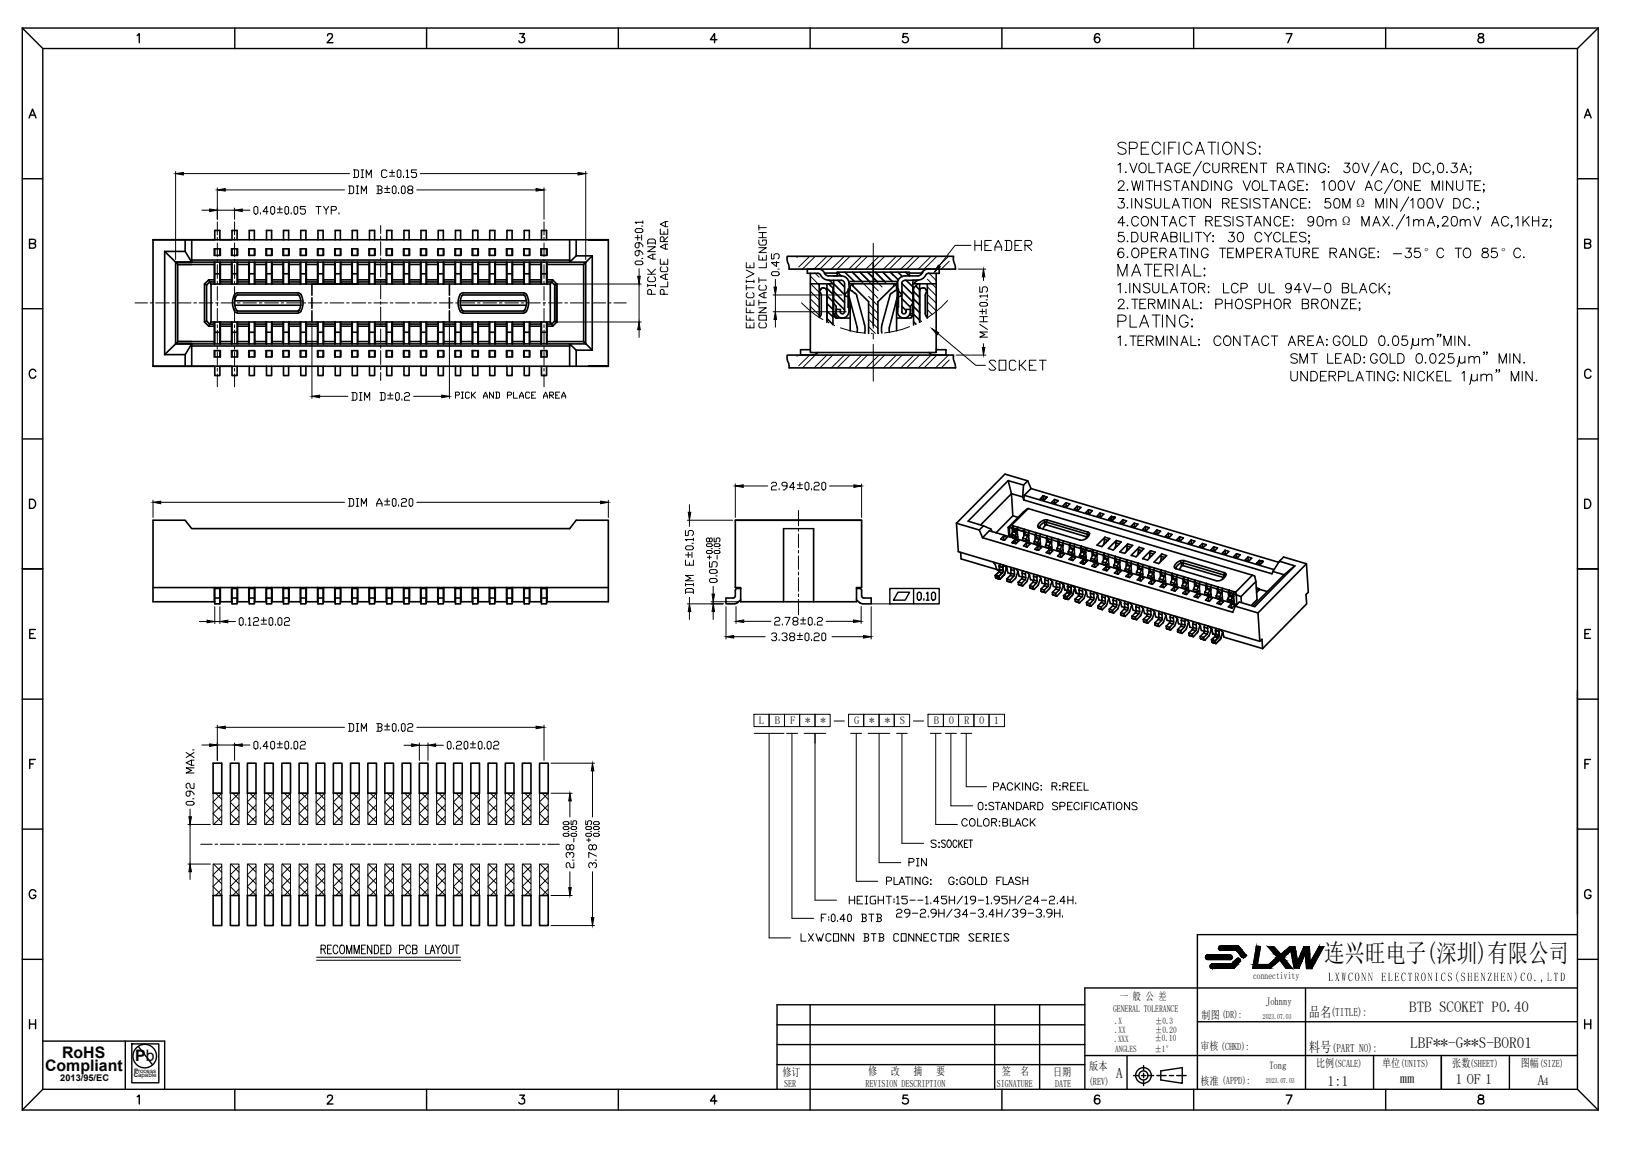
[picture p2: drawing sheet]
<svg xmlns="http://www.w3.org/2000/svg" width="297mm" height="210mm" viewBox="0 0 297 210" stroke-linecap="round" stroke-linejoin="round" font-family="sans-serif">
<defs><g id="words">
<text font-size="5.3" x="176.4" y="46.9">HEADER</text>
<text font-size="4.9" x="178.9" y="68.4">SOCKET</text>
<text font-size="4.6" x="240.6" y="174.9">连兴旺电子(深圳)有限公司</text>
<g font-size="4.4">
<text x="128.1" y="8.8">4</text>
<text x="4.2" y="22.6">A</text>
<text x="286.8" y="22.6">A</text>
<text x="164.4" y="158.8">PIN</text>
<text x="128.1" y="201.8">4</text>
</g>
<g font-size="2.9">
<text x="8.2" y="194.6">Compliant</text>
<text x="11.3" y="192.2">RoHS</text>
<text x="24.5" y="192.9">Pb</text>
</g>
<text font-size="2.8" x="256.2" y="190.4">LBF**-G**S-BOR01</text>
<text font-size="2.7" x="256" y="184">BTB SCOKET P0.40</text>
<g font-size="2.6">
<text x="237.8" y="184.8">品名</text>
<text x="237.8" y="191.1">料号</text>
<text x="202.7" y="195.8">A</text>
<text x="241.2" y="197.3">1:1</text>
<text x="254.3" y="196.8">mm</text>
<text x="264.4" y="197">1 OF 1</text>
<text x="279.3" y="197.2">A</text>
</g>
<g font-size="2.5">
<text x="243.4" y="41.1">Ω</text>
<text x="245.9" y="37.8">Ω</text>
<text x="258.6" y="46.8">°</text>
<text x="272.5" y="46.8">°</text>
</g>
<text font-size="2.2" x="241.3" y="178.3">LXWCONN ELECTRONICS(SHENZHEN)CO.,LTD</text>
<g font-size="2.1">
<text x="218.3" y="185.1">制图 (DR):</text>
<text x="241.8" y="184.7">(TITLE):</text>
<text x="218.1" y="190.9">审核 (CHKD):</text>
<text x="242" y="191.1">(PART NO):</text>
<text x="142.1" y="195.5">修订</text>
<text x="157.7" y="195.4">修</text>
<text x="161.8" y="195.4">改</text>
<text x="166" y="195.4">摘</text>
<text x="170.1" y="195.4">要</text>
<text x="182" y="195.4">签</text>
<text x="185.3" y="195.4">名</text>
<text x="191.3" y="195.5">日期</text>
<text x="197.9" y="194.5">版本</text>
<text x="218.1" y="197.2">核准 (APPD):</text>
<text x="239.1" y="193.9">比例(SCALE)</text>
<text x="251.1" y="193.9">单位(UNITS)</text>
<text x="263.8" y="194">张数(SHEET)</text>
<text x="276.3" y="193.9">图幅(SIZE)</text>
</g>
<g font-size="2">
<text x="137.9" y="131.6">L</text>
<text x="140.8" y="131.6">B</text>
<text x="143.5" y="131.5">F</text>
<text x="146.3" y="131.5">*</text>
<text x="149" y="131.5">*</text>
<text x="155.2" y="131.5">G</text>
<text x="157.9" y="131.5">*</text>
<text x="160.7" y="131.5">*</text>
<text x="163.5" y="131.5">S</text>
<text x="169.7" y="131.5">B</text>
<text x="172.4" y="131.5">0</text>
<text x="175.2" y="131.5">R</text>
<text x="177.9" y="131.5">0</text>
<text x="180.5" y="131.5">1</text>
</g>
<g font-size="1.9">
<text x="227.7" y="177.9">connectivity</text>
<text x="203.4" y="181.8">一 般 公 差</text>
<text x="230" y="182.7">Johnny</text>
<text x="197.8" y="197.1">(REV)</text>
<text x="230.6" y="194.2">Tong</text>
<text x="280.4" y="197.2">4</text>
</g>
<g font-size="1.8">
<text x="142.4" y="197.5">SER</text>
<text x="157.2" y="197.6">REVISION DESCRIPTION</text>
<text x="181.1" y="197.6">SIGNATURE</text>
<text x="191.7" y="197.6">DATE</text>
</g>
<g font-size="1.7">
<text x="202.2" y="184">GENERAL TOLERANCE</text>
<text x="11" y="196.4">2013/95/EC</text>
</g>
<g font-size="1.6">
<text x="202.5" y="189.3">.XXX</text>
<text x="202.6" y="186.1">.X</text>
<text x="202.6" y="187.7">.XX</text>
<text x="202.6" y="191.1">ANGLES</text>
<text x="209.8" y="191.1">±1°</text>
<text x="209.8" y="189.2">±0.10</text>
<text x="209.9" y="187.7">±0.20</text>
<text x="209.9" y="186.1">±0.3</text>
</g>
<g font-size="1.3">
<text x="229.4" y="185.3">2023.07.03</text>
<text x="230" y="196.8">2023.07.03</text>
</g>
<g font-size="1.1">
<text x="24.3" y="195.8">Capable</text>
<text x="24.4" y="194.9">Process</text>
</g>
</g></defs>
<!-- layer: CEN -->
<g fill="none" stroke="#000" stroke-width=".18">
<path d="M24.5 55h2.3M27.3 55h.5M28.3 55h2.5M31.2 55h.5M32.2 55h2.5M35.2 55h.5M36.2 55h2.5M39.2 55h.5M39.5 40.3v2.4M39.5 43.2v.5M39.5 44.2v2.4M39.5 47.1v.5"/>
<path d="M39.5 48.1v2.5M39.5 51.1v.5M39.5 52.1v2.5M39.5 55v.6M39.5 56.1v2.4M39.5 59v.5M40.2 55h2.5M42.6 40.3v2.4M42.6 43.2v.5M42.6 44.2v2.4M42.6 47.1v.5M42.6 48.1v2.5"/>
<path d="M42.6 51.1v.5M42.6 52.1v2.5M42.6 55v.6M42.6 56.1v2.4M42.6 59v.5M43.1 55h.5M44.1 55h2.5M47.1 55h.5M48.1 55h2.5M51.1 55h.4M52.1 55h2.5M55 55h.5"/>
<path d="M56 55h2.5M59 55h.5M60 55h2.5M63 55h.4M64 55h2.4M66.9 55h.5M67.9 55h2.5M69.2 41v1.4M69.2 42.9v.5M69.2 43.9v2.5M69.2 46.9v.5M69.2 47.9v2.4"/>
<path d="M69.2 50.9v.5M69.2 51.8v2.5M69.2 54.8v.5M69.2 55.8v2.5M69.2 58.8v.5M69.2 59.8v2.4M70.9 55h.5M71.9 55h2.5M74.9 55h.4M75.8 55h2.5M78.8 55h.5M79.8 55h2.5"/>
<path d="M82.8 55h.5M83.8 55h2.5M86.8 55h.4M87.7 55h2.5M90.7 55h.5M91.7 55h2.5M94.7 55h.5M95.7 55h2.5M98.7 55h.4M98.8 40.3v2.4M98.8 43.2v.5M98.8 44.2v2.4"/>
<path d="M98.8 47.1v.5M98.8 48.1v2.5M98.8 51.1v.5M98.8 52.1v2.5M98.8 55v.6M98.8 56.1v2.4M98.8 59v.5M99.6 55h2.5M102.6 55h.5M103.6 55h2.5M106.6 55h.5M107.6 55h2.5"/>
<path d="M110.6 55h.4M111.5 55h2.3M39.5 60v2.5M39.5 63v.5M39.5 64v2.5M39.5 66.9v.6M39.5 68v2.3M42.6 60v2.5M42.6 63v.5M42.6 64v2.5M42.6 66.9v.6M42.6 68v2.3"/>
<path d="M69.2 62.8v.5M69.2 63.7v2.5M69.2 66.7v.5M69.2 67.7v1.4M98.8 60v2.5M98.8 63v.5M98.8 64v2.5M98.8 66.9v.6M98.8 68v2.3M145.1 92.8v2.8M145.1 96.1v.4M145.1 97v2.5"/>
<path d="M145.1 100v.5M145.1 101v2.5M145.1 104v.5M145.1 105v2.5M145.1 108v.4M145.1 108.9v2.8M36.5 153.4h2.1M39.1 153.4h.5M40 153.4h2.5M43 153.4h.5M44 153.4h2.5M47 153.4h.5"/>
<path d="M48 153.4h2.4M51 153.4h.5M51.9 153.4h2.5M54.9 153.4h.5M55.9 153.4h2.5M58.9 153.4h.5M59.9 153.4h2.4M62.9 153.4h.5M63.8 153.4h2.5M66.8 153.4h.5M67.8 153.4h2.5M70.8 153.4h.5"/>
<path d="M71.8 153.4h2.4M74.7 153.4h.6M75.7 153.4h2.5M78.7 153.4h.5M79.7 153.4h2.5M82.7 153.4h.5M83.7 153.4h2.4M86.6 153.4h.6M87.6 153.4h2.5M90.6 153.4h.5M91.6 153.4h2.5M94.6 153.4h.5"/>
<path d="M95.6 153.4h2.4M98.5 153.4h.5M99.5 153.4h2.1"/>
</g>
<!-- layer: 0 -->
<g fill="none" stroke="#000" stroke-width=".3">
<path d="M27.8 43.6h82.7h-3.6M27.8 43.6v23M27.8 43.6h11.1M29.9 45.7l2.4 2.4M29.9 45.7v18.7M29.9 45.7h3.7M31.9 47.6h74.5v14.9h-74.5zM32.3 48.1v14M32.3 48.1h6.6M33.6 43.6v2.1l1.2 1.9v-4M34.8 47.3h68.7M37.2 51.6v6.9"/>
<path d="M37.2 51.6l.3 .2M37.2 58.5l.7 .8M37.5 58.3l.6 .6 .2-.4M37.5 51.8v6.5M37.5 58.3l-.3 .2M37.9 50.9l.2 .3h.8M37.9 50.9h1M37.9 50.9l-.7 .7M37.9 59.3h1M38.3 51.6l-.2-.4-.6 .6M38.3 51.6v6.9M38.3 51.6h61.7"/>
<path d="M38.3 58.5h61.7M38.9 45.2h1.1v1.2h-1.1zM38.9 47.6v4M38.9 58.5v4M38.9 58.9h-.8l-.2 .4M39 43.6v-1.7h.9v1.7M39 45.2v1.2M39 47.6v4M39 58.5v4M39 49.8h.9M39.9 45.2v1.2M39.9 47.6v4"/>
<path d="M39.9 58.5v4M40 47.6v4M40 58.5v4M40 51.2h2.1M40 50.9h2.1M40 48.1h2.1M40 43.6h2.1M40 58.9h2.1M40 59.3h2.1M42.1 45.2h1.1v1.2h-1.1zM42.1 47.6v4M42.1 58.5v4"/>
<path d="M42.1 43.6v-1.7h1v1.7M42.1 49.8h1M42.1 45.2v1.2M42.6 53.5a2.79 2.79 0 0 0 .3 3.3l.2 .1M42.7 55.5h12M42.7 54.7h12M42.9 56.4l.2 .1M43 53.7a2.73 2.73 0 0 0 0 2.6M43.1 45.2v1.2M43.1 47.6v4M43.1 58.5v4M43.2 51.2h2"/>
<path d="M43.2 50.9h2M43.2 48.1h2M43.2 47.6v4M43.2 58.5v4M43.2 58.9h2M43.2 59.3h2M43.2 56.9h11M43.2 56.5h11M45.2 45.2h1.1v1.2h-1.1zM45.2 47.6v4M45.2 58.5v4M45.3 43.6v-1.7h.9v1.7"/>
<path d="M45.3 49.8h.9M45.3 45.2v1.2M45.3 47.6v4M45.3 58.5v4M46.2 45.2v1.2M46.2 47.6v4M46.2 58.5v4M46.3 51.2h2M46.3 50.9h2M46.3 48.1h2M46.3 47.6v4M46.3 58.5v4"/>
<path d="M46.3 58.9h2M46.3 59.3h2M48.3 45.2h1.1v1.2h-1.1zM48.3 47.6v4M48.3 58.5v4M48.4 43.6v-1.7h.9v1.7M48.4 49.8h.9M48.4 45.2v1.2M48.4 47.6v4M48.4 58.5v4M49.3 45.2v1.2M49.3 47.6v4"/>
<path d="M49.3 58.5v4M49.4 51.2h2M49.4 50.9h2M49.4 48.1h2M49.4 47.6v4M49.4 58.5v4M49.4 58.9h2M49.4 59.3h2M51.4 45.2h1.1v1.2h-1.1zM51.4 47.6v4M51.4 58.5v4M51.5 43.6v-1.7h.9v1.7"/>
<path d="M51.5 49.8h.9M51.5 45.2v1.2M51.5 47.6v4M51.5 58.5v4M52.4 45.2v1.2M52.4 47.6v4M52.4 58.5v4M52.5 51.2h2.1M52.5 50.9h2.1M52.5 48.1h2.1M52.5 47.6v4M52.5 58.5v4"/>
<path d="M52.5 58.9h2.1M52.5 59.3h2.1M54.2 53.2l.5 .3M54.2 53.6l.2 .1M54.2 53.2h-11.1l-.5 .3M54.2 53.6h-11.1l-.2 .1M54.3 53.7a2.73 2.73 0 0 1 0 2.6M54.4 56.4l-.2 .1M54.6 45.2h1.1v1.2h-1.1zM54.6 47.6v4M54.6 58.5v4M54.6 43.6v-1.7h1v1.7"/>
<path d="M54.6 49.8h1M54.6 45.2v1.2M54.7 53.5a2.79 2.79 0 0 1-.3 3.3l-.2 .1M55.6 45.2v1.2M55.6 47.6v4M55.6 58.5v4M55.7 51.2h2M55.7 50.9h2M55.7 48.1h2M55.7 47.6v4M55.7 58.5v4M55.7 58.9h2"/>
<path d="M55.7 59.3h2M56.7 51.6v2.1M56.7 54.1v1.9M56.7 56.5v2M57.7 45.2h1.1v1.2h-1.1zM57.7 47.6v4M57.7 58.5v4M57.8 43.6v-1.7h.9v1.7M57.8 49.8h.9M57.8 45.2v1.2M57.8 47.6v4M57.8 58.5v4"/>
<path d="M58.7 45.2v1.2M58.7 47.6v4M58.7 58.5v4M58.8 51.2h2M58.8 50.9h2M58.8 48.1h2M58.8 47.6v4M58.8 58.5v4M58.8 58.9h2M58.8 59.3h2M60.8 45.2h1.1v1.2h-1.1zM60.8 47.6v4"/>
<path d="M60.8 58.5v4M60.9 43.6v-1.7h.9v1.7M60.9 49.8h.9M60.9 45.2v1.2M60.9 47.6v4M60.9 58.5v4M61.8 45.2v1.2M61.8 47.6v4M61.8 58.5v4M61.9 51.2h2M61.9 50.9h2M61.9 48.1h2"/>
<path d="M61.9 47.6v4M61.9 58.5v4M61.9 58.9h2M61.9 59.3h2M63.9 45.2h1.1v1.2h-1.1zM63.9 47.6v4M63.9 58.5v4M64 43.6v-1.7h.9v1.7M64 49.8h.9M64 45.2v1.2M64 47.6v4M64 58.5v4"/>
<path d="M64.9 45.2v1.2M64.9 47.6v4M64.9 58.5v4M65 51.2h2M65 50.9h2M65 48.1h2M65 47.6v4M65 58.5v4M65 58.9h2M65 59.3h2M67 45.2h1.1v1.2h-1.1zM67 47.6v4"/>
<path d="M67 58.5v4M67.1 43.6v-1.7h1v1.7M67.1 49.8h1M67.1 45.2v1.2M67.1 47.6v4M67.1 58.5v4M68.1 45.2v1.2M68.1 47.6v4M68.1 58.5v4M68.1 51.2h2.1M68.1 50.9h2.1M68.1 48.1h2.1"/>
<path d="M68.1 58.9h2.1M68.1 59.3h2.1M70.2 45.2h1.1v1.2h-1.1zM70.2 47.6v4M70.2 58.5v4M70.3 43.6v-1.7h.9v1.7M70.3 49.8h.9M70.3 45.2v1.2M70.3 47.6v4M70.3 58.5v4M71.2 45.2v1.2M71.2 47.6v4"/>
<path d="M71.2 58.5v4M71.3 51.2h2M71.3 50.9h2M71.3 48.1h2M71.3 47.6v4M71.3 58.5v4M71.3 58.9h2M71.3 59.3h2M73.3 45.2h1.1v1.2h-1.1zM73.3 47.6v4M73.3 58.5v4M73.4 43.6v-1.7h.9v1.7"/>
<path d="M73.4 49.8h.9M73.4 45.2v1.2M73.4 47.6v4M73.4 58.5v4M74.3 45.2v1.2M74.3 47.6v4M74.3 58.5v4M74.4 51.2h2M74.4 50.9h2M74.4 48.1h2M74.4 47.6v4M74.4 58.5v4"/>
<path d="M74.4 58.9h2M74.4 59.3h2M76.4 45.2h1.1v1.2h-1.1zM76.4 47.6v4M76.4 58.5v4M76.5 43.6v-1.7h.9v1.7M76.5 49.8h.9M76.5 45.2v1.2M76.5 47.6v4M76.5 58.5v4M77.4 45.2v1.2M77.4 47.6v4"/>
<path d="M77.4 58.5v4M77.5 51.2h2M77.5 50.9h2M77.5 48.1h2M77.5 47.6v4M77.5 58.5v4M77.5 58.9h2M77.5 59.3h2M79.5 45.2h1.1v1.2h-1.1zM79.5 47.6v4M79.5 58.5v4M79.6 43.6v-1.7h.9v1.7"/>
<path d="M79.6 49.8h.9M79.6 45.2v1.2M79.6 47.6v4M79.6 58.5v4M80.5 45.2v1.2M80.5 47.6v4M80.5 58.5v4M80.6 51.2h2.1M80.6 50.9h2.1M80.6 48.1h2.1M80.6 47.6v4M80.6 58.5v4"/>
<path d="M80.6 58.9h2.1M80.6 59.3h2.1M81.6 51.6v2.1M81.6 54.1v1.9M81.6 56.5v2M82.7 45.2h1.1v1.2h-1.1zM82.7 47.6v4M82.7 58.5v4M82.7 43.6v-1.7h1v1.7M82.7 49.8h1M82.7 45.2v1.2M83.6 56.6l.5 .3"/>
<path d="M83.6 53.5a3.1 3.1 0 0 0 0 3M83.6 55.5h12.1M83.6 54.7h12.1M83.7 45.2v1.2M83.7 47.6v4M83.7 58.5v4M83.8 51.2h2M83.8 50.9h2M83.8 48.1h2M83.8 47.6v4M83.8 58.5v4M83.8 58.9h2"/>
<path d="M83.8 59.3h2M83.9 53.7a2.39 2.39 0 0 0 .2 2.8M84.1 53.2l-.5 .3M84.1 53.6l-.2 .1M84.1 53.2h11l.6 .3M84.1 53.6h11l.2 .1M84.1 56.9h11.1M84.1 56.5h11.1M85.8 45.2h1.1v1.2h-1.1zM85.8 47.6v4M85.8 58.5v4M85.9 43.6v-1.7h.9v1.7"/>
<path d="M85.9 49.8h.9M85.9 45.2v1.2M85.9 47.6v4M85.9 58.5v4M86.8 45.2v1.2M86.8 47.6v4M86.8 58.5v4M86.9 51.2h2M86.9 50.9h2M86.9 48.1h2M86.9 47.6v4M86.9 58.5v4"/>
<path d="M86.9 58.9h2M86.9 59.3h2M88.9 45.2h1.1v1.2h-1.1zM88.9 47.6v4M88.9 58.5v4M89 43.6v-1.7h.9v1.7M89 49.8h.9M89 45.2v1.2M89 47.6v4M89 58.5v4M89.9 45.2v1.2M89.9 47.6v4"/>
<path d="M89.9 58.5v4M90 51.2h2M90 50.9h2M90 48.1h2M90 47.6v4M90 58.5v4M90 58.9h2M90 59.3h2M92 45.2h1.1v1.2h-1.1zM92 47.6v4M92 58.5v4M92.1 43.6v-1.7h.9v1.7"/>
<path d="M92.1 49.8h.9M92.1 45.2v1.2M92.1 47.6v4M92.1 58.5v4M93 45.2v1.2M93 47.6v4M93 58.5v4M93.1 51.2h2.1M93.1 50.9h2.1M93.1 48.1h2.1M93.1 47.6v4M93.1 58.5v4"/>
<path d="M93.1 58.9h2.1M93.1 59.3h2.1M95.2 45.2h1.1v1.2h-1.1zM95.2 47.6v4M95.2 58.5v4M95.2 43.6v-1.7h1v1.7M95.2 49.8h1M95.2 45.2v1.2M95.3 53.7a2.39 2.39 0 0 1-.2 2.8M95.7 53.5a2.79 2.79 0 0 1-.4 3.3l-.2 .1M96.2 45.2v1.2M96.2 47.6v4"/>
<path d="M96.2 58.5v4M96.3 51.2h2M96.3 50.9h2M96.3 48.1h2M96.3 47.6v4M96.3 58.5v4M96.3 58.9h2M96.3 59.3h2M98.3 45.2h1.1v1.2h-1.1zM98.3 47.6v4M98.3 58.5v4M98.4 43.6v-1.7h.9v1.7"/>
<path d="M98.4 49.8h.9M98.4 45.2v1.2M98.4 47.6v4M98.4 58.5v4M99.3 45.2v1.2M99.3 47.6v4M99.3 58.5v4M99.4 50.9h1M99.4 48.1h6.6M99.4 47.6v4M99.4 58.5v4M99.4 59.3h1"/>
<path d="M99.5 58.9h.7l.2 .4M100 51.6l.2-.4 .6 .6M100 51.6v6.9M100.4 50.9l-.2 .3h-.7M100.4 50.9l.8 .7M100.8 58.3l-.6 .6-.2-.4M100.8 51.8v6.5M100.8 58.3l.4 .2M101.2 51.6v6.9M101.2 51.6l-.4 .2M101.2 58.5l-.8 .8M103.5 43.6v4l1.2-1.1"/>
<path d="M104.7 46.5h2.9M104.7 43.6v2.9M106 48.1v14M107.6 46.5v17.1M107.6 46.5l-1.6 1.6M110.5 43.6v23M143 46.6h30.3l-.1 .7 .4 1.6h-30.2l-.1-.7-.3-.7zM146.7 48.9v.8h1.9l.5 .3M147.2 49.7v14.4h22.9v-14.4M147.2 51.6h4.3l1.9 2M148.6 48.9a1.33 1.33 0 0 1 1.2 .8M148.8 51.6v6.1"/>
<path d="M149 52.7v.4l.2 .6v3.3M149.1 57.4l-.2 .3M149.1 50a1.55 1.55 0 0 0 1.4 .9M149.2 52.5l-.2 .2M149.2 56.9l-.1 .5M149.5 52.3l-.3 .2M149.5 52.3a.56 .56 0 0 1 .7 .6M149.8 49.7l.4 .4h.3h2.4a1.42 1.42 0 0 1 1.3 1.5M149.8 49.6h2.3M150.2 52.4l1.1 1.1M150.2 53.7l1.1 1.1M150.2 55.1l1.1 1.1"/>
<path d="M150.2 56.5l1.1 1.1M150.2 57.9l1.1 1.1M150.2 51.6v6.9M150.5 50.9h2.3a.61 .61 0 0 1 .6 .7M150.5 51.6l.8 .7v6.7M150.7 50.9l.6 .7M151.5 50.9v6.5l.4 .4h2.6M151.5 57.1l.7 .7M151.5 54.3l1.9 2M151.5 53l1.9 2M151.5 55.1l.4 .6v1.3h-.4M151.9 56.6a1.16 1.16 0 0 0 1.1 1.2 1.16 1.16 0 0 0 1.2-1.2"/>
<path d="M151.9 56.2h.8v.5M151.9 56.1l.1 .1M152.1 49.5l.7 .6M152.2 50.9l1.2 1.3M153.4 51.6v5a.4 .4 0 0 1-.4 .4 .4 .4 0 0 1-.4-.4M153.5 49.5l1.7 1.7M153.5 53.4v.2l.1 .2M153.7 53.8l.3 .1M154 53.9l.3 .3M154 52.9l-.5 .5M154.1 52.9l.4-.1 .9 .6M154.2 51.6h8.9v5.1v-5.5h-8.9v5.5"/>
<path d="M154.2 52.5h-.1v3.4h.1M154.2 56.2h.3M154.3 54.2l1.4 5.3v.8M154.5 54.6v5.6M154.9 49.5l1.7 1.7M154.9 51.6v.4l2.9 2.8v5.8M154.9 51.6l-.4 .4v.8M154.9 51.6v.4M155.4 53.3l.3 .4M155.6 53.8l1.4 5.1M156.2 49.5l1.8 1.7M157 58.9l.2 .8-.1 .8"/>
<path d="M157.6 49.5l1.8 1.7M158.7 47.9v11.3M159 49.5l1.7 1.7M160.3 58.9l-.2 .8 .1 .8M160.4 49.5l1.7 1.7M161.6 59.5v.9M161.7 53.8l-1.4 5.1M161.8 49.5l1.4 1.4M161.9 53.3l-.3 .4M162.9 52.8v-.8l-.5-.4v.4l-2.9 2.8v5.8M162.9 54.6v5.5M162.9 56.2h.2"/>
<path d="M163 54.2l-1.4 5.3M163.1 56.6a1.16 1.16 0 0 0 1.1 1.2 1.16 1.16 0 0 0 1.2-1.2M163.1 52.5h.1v3.4h-.1M163.1 49.5l.8 .8M163.2 53.9l-.3 .3M163.2 52.9l-.4-.1-.9 .6M163.3 52.9l.5 .5M163.7 53.8l-.4 .1M163.7 53.4l.1 .2-.2 .2M163.8 56.6a.4 .4 0 0 0 .4 .4 .4 .4 0 0 0 .4-.4v-.4h.8v.5M163.9 55.7l.7 .7M163.9 54.3l1.5 1.6"/>
<path d="M163.9 52.9l1.9 2M163.9 51.5l1.9 2M163.9 51.6v5.1M164.4 50.1a1.42 1.42 0 0 0-1.4 1.5M164.4 50.9a.61 .61 0 0 0-.6 .7M164.5 50.9h2.3M164.5 49.5l.7 .6v-.6h-13.1v.6M164.6 57.8h.1M164.6 50.9l1.2 1.2M165.2 49.6h2.3M165.3 57.1l.4 .4M165.8 50.9v6.5l-.3 .4h-2.6"/>
<path d="M165.8 55.1l-.4 .6v1.3h.4M165.8 51.6h4.3M166 53l1.1 1.1M166 54.3l1.1 1.1M166 55.7l1.1 1.1M166 57.1l1.1 1.1M166 58.5l.4 .4M166.4 52l.7 .7M166.6 50.9l-.6 .7M166.8 51.6l-.8 .7v6.8M167.1 51.6v7M167.5 49.7l-.4 .4h-.3h-2.3"/>
<path d="M167.6 52.3l-.3 .1-.2 .5M167.6 52.3h.2M167.8 52.3l.3 .2M168.1 52.5l.2 .2M168.2 50a1.55 1.55 0 0 1-1.4 .9M168.2 53.2l-.1 .5v3.3M168.3 52.7v.5M168.5 51.6v6.2l-.4-.9M168.7 48.9a1.33 1.33 0 0 0-1.3 .8M170.6 48.9v.8h-1.9l-.5 .3M27.8 66.6h82.7h-3.6M27.8 66.6h11.1"/>
<path d="M29.9 64.4h3.7M32.3 62.1l-2.4 2.3M32.3 62.1h6.6M33.6 66.6v-2.2l1.2-1.9v4.1M34.8 62.9h68.7M38.9 63.7h1.1v1.2h-1.1zM39 66.6v1.7h.9v-1.7M39 63.7v1.2M39 60.4h.9M39.9 63.7v1.2M40 62.1h2.1M40 66.6h2.1"/>
<path d="M42.1 63.7h1.1v1.2h-1.1zM42.1 66.6v1.7h1v-1.7M42.1 63.7v1.2M42.1 60.4h1M43.1 63.7v1.2M43.2 62.1h2M45.2 63.7h1.1v1.2h-1.1zM45.3 66.6v1.7h.9v-1.7M45.3 63.7v1.2M45.3 60.4h.9M46.2 63.7v1.2M46.3 62.1h2"/>
<path d="M48.3 63.7h1.1v1.2h-1.1zM48.4 66.6v1.7h.9v-1.7M48.4 63.7v1.2M48.4 60.4h.9M49.3 63.7v1.2M49.4 62.1h2M51.4 63.7h1.1v1.2h-1.1zM51.5 66.6v1.7h.9v-1.7M51.5 63.7v1.2M51.5 60.4h.9M52.4 63.7v1.2M52.5 62.1h2.1"/>
<path d="M54.6 63.7h1.1v1.2h-1.1zM54.6 66.6v1.7h1v-1.7M54.6 63.7v1.2M54.6 60.4h1M55.6 63.7v1.2M55.7 62.1h2M57.7 63.7h1.1v1.2h-1.1zM57.8 66.6v1.7h.9v-1.7M57.8 63.7v1.2M57.8 60.4h.9M58.7 63.7v1.2M58.8 62.1h2"/>
<path d="M60.8 63.7h1.1v1.2h-1.1zM60.9 66.6v1.7h.9v-1.7M60.9 63.7v1.2M60.9 60.4h.9M61.8 63.7v1.2M61.9 62.1h2M63.9 63.7h1.1v1.2h-1.1zM64 66.6v1.7h.9v-1.7M64 63.7v1.2M64 60.4h.9M64.9 63.7v1.2M65 62.1h2"/>
<path d="M67 63.7h1.1v1.2h-1.1zM67.1 66.6v1.7h1v-1.7M67.1 63.7v1.2M67.1 60.4h1M68.1 63.7v1.2M68.1 62.1h2.1M70.2 63.7h1.1v1.2h-1.1zM70.3 66.6v1.7h.9v-1.7M70.3 63.7v1.2M70.3 60.4h.9M71.2 63.7v1.2M71.3 62.1h2"/>
<path d="M73.3 63.7h1.1v1.2h-1.1zM73.4 66.6v1.7h.9v-1.7M73.4 63.7v1.2M73.4 60.4h.9M74.3 63.7v1.2M74.4 62.1h2M76.4 63.7h1.1v1.2h-1.1zM76.5 66.6v1.7h.9v-1.7M76.5 63.7v1.2M76.5 60.4h.9M77.4 63.7v1.2M77.5 62.1h2"/>
<path d="M79.5 63.7h1.1v1.2h-1.1zM79.6 66.6v1.7h.9v-1.7M79.6 63.7v1.2M79.6 60.4h.9M80.5 63.7v1.2M80.6 62.1h2.1M82.7 63.7h1.1v1.2h-1.1zM82.7 66.6v1.7h1v-1.7M82.7 63.7v1.2M82.7 60.4h1M83.7 63.7v1.2M83.8 62.1h2"/>
<path d="M85.8 63.7h1.1v1.2h-1.1zM85.9 66.6v1.7h.9v-1.7M85.9 63.7v1.2M85.9 60.4h.9M86.8 63.7v1.2M86.9 62.1h2M88.9 63.7h1.1v1.2h-1.1zM89 66.6v1.7h.9v-1.7M89 63.7v1.2M89 60.4h.9M89.9 63.7v1.2M90 62.1h2"/>
<path d="M92 63.7h1.1v1.2h-1.1zM92.1 66.6v1.7h.9v-1.7M92.1 63.7v1.2M92.1 60.4h.9M93 63.7v1.2M93.1 62.1h2.1M95.2 63.7h1.1v1.2h-1.1zM95.2 66.6v1.7h1v-1.7M95.2 63.7v1.2M95.2 60.4h1M96.2 63.7v1.2M96.3 62.1h2"/>
<path d="M98.3 63.7h1.1v1.2h-1.1zM98.4 66.6v1.7h.9v-1.7M98.4 63.7v1.2M98.4 60.4h.9M99.3 63.7v1.2M99.4 62.1h6.6M103.5 66.6v-4.1l1.2 1.1v3M104.7 63.6h2.9M106 62.1l1.6 1.5M143 64.5h30.3l-.1 .8 .4 1.6h-30.2l-.2-1a1.87 1.87 0 0 1-.2-1.4zM147.1 63.6h-1.7v.9h2.3M147.2 63.5h-.1"/>
<path d="M148.3 64.3l-.6 .2M148.6 64.1l-.3 .2M168.8 64.1l.2 .2M170.1 63.5h.1M170.2 63.6h1.7v.9h-2.3l-.6-.2M133.6 94.5h22.9v12.3h-.9v2.6h-21v-2.6h-1v-12.3h22.9M142.4 96.1v13.3M147.8 96.1v13.3M173.8 95.1l.3 5.2 54.8 16.3M173.8 95.1l4.1 1.2M177.9 96.3l.6 1.4M178.5 97.7l1.2-1.3 45 13.5-.2-2.3"/>
<path d="M178.5 97.7l45.5 13.6 .4-1.1M178.7 95.6l-.8 .7M178.7 95.6l1.3 .6 .2 .4M181.8 98l.5-.5 .7 .1-.5 .6zM182.2 98.1h.3M182.3 97.5l.1 .6M183.2 87.3l-7.3 7.4 2.8 .9M183.2 95.9l.1 1.7M183.2 87.3l.6 2.4M183.2 87.3l2.8 .9M183.4 95.8l.1 1.8M183.4 95.8l.5 .2"/>
<path d="M183.4 95.8l-.2 .1M183.8 97.2l.6 .2-.6-.2M183.8 97.2v.4M183.8 89.7l.2 4M183.8 89.7l-5.6 5.7M183.8 95.5l-.4 .3M183.8 95.5l40.7 12.1M183.8 89.7l2 .6M183.8 97.6l.6 .2-.6-.2M183.9 98.6l.7 .2-.7-.2M183.9 98.6l.5-.5v.6M183.9 96l.1 .7"/>
<path d="M183.9 96l.2-.4v.9M184 96.6l.6 .2-.6-.2M184 97.7v.1M184 96.6l-.2 .6M184 93.7l-3 3.1M184 93.7l1 .3M184.1 96l.1 .4M184.2 96.4l.6 .3-.6-.3M184.2 96.4l-.2 .2M184.2 97.7v.1M184.3 97.7v.1M184.3 98.7l.3 .1-.3-.1"/>
<path d="M184.3 98.7h.1M184.3 97.8h.1M184.7 97.6h.2h-.2M184.8 96.2l-.7-.2 .7 .2M184.8 96.2l.1 1.8M184.8 96.2l1.2 .4M184.8 96.7l-.2 .1-.3 .9 .2 .1 .2-.3 .2 .1M184.9 95.8l-.1 .4M185.1 98.3l-.7-.2 .7 .2M185.1 98.3l-.5 .5M185.8 90.3l.2 .6M185.8 97.8v.4l.7 .2"/>
<path d="M185.8 97.8l.7 .2M186 88.2l-.2 2.1M186 96.6v.7M186 96.6l.1-.4 .1 .9M186 99.2l.5-.5 .6 .2-.5 .5zM186 90.9l45.1 13.4 .2-.4M186.1 97.2l.1-.1 .6 .2M186.1 90l-.1 .9M186.1 98.3v.1M186.1 97.2l-.3 .6M186.1 97.2l.6 .2M186.1 90l45.4 13.5"/>
<path d="M186.3 98.3v.1M186.3 98.4h.1M186.4 99.3l.2 .1M186.4 98.4l.1 .1M186.5 98v.4M186.5 98.7v.6M186.7 92.4l-3.5 3.5M186.7 97.4l-.2 .6M186.7 87.4l-4.1-1.2-8.8 8.9M186.7 87.4l-.7 .8M186.7 87.4l.6 1.4M186.7 92.4h.1"/>
<path d="M186.8 98.2h.1l-.1-.1-.3 .3M186.8 92.4l-3 3.1M186.8 92.4l40.7 12.1M186.8 97.3l-.1 .1M186.8 96.8l-.6-.1 .1 .4M186.8 96.8l.2 1.8M186.8 97.3h.1M186.8 96.8l1.2 .4M187 96.4l-.2 .4M187.3 88.8l-1.2 1.2M187.3 88.8l45.1 13.4M187.9 98.4v.4l.6 .2"/>
<path d="M187.9 98.4l.6 .2M188 99.8l.5-.5 .7 .2-.5 .5zM188 97.2l.2-.4v.9M188 97.2l.1 .8M188.2 97.8l-.3 .6M188.2 98.9v.1M188.2 97.8l.6 .2M188.3 97.7l-.1 .1M188.3 97.7l.6 .2M188.3 98.9v.1M188.4 100h.3M188.4 98.9v.2"/>
<path d="M188.5 99v.1M188.5 98.6v.4M188.5 99.3l.1 .7M188.5 95.6l.3 .3M188.8 98l-.3 .6M188.8 98.8h.2l-.1-.1-.4 .3M188.8 95.9l.1 .1M188.9 97.9l-.1 .1M188.9 97.5l-.6-.2v.4M188.9 97.5l.1 1.7M188.9 97.9h.1M188.9 97.5l1.2 .3"/>
<path d="M189 90.7l.7 .2-.7-.2M189 90.7l.5-.6 .1 .8M189 97l-.1 .5M189.6 94.5l.2 .4M189.8 94.9a1.41 1.41 0 0 0-1 1M189.8 94.9l.1 .7M189.8 95.5l-.3 .6M190 99l-.1 .4 .7 .2M190 99l.6 .2M190.1 94.9h-.3M190.1 97.8v.8M190.1 97.8l.1-.4 .1 .9"/>
<path d="M190.1 94.9v.5l7.4 2.2M190.1 94.9l7.4 2.2M190.1 95.3l-.3 .2M190.2 90.4l-.7-.3 .7 .3M190.2 98.4l.2-.1 .6 .2M190.2 90.4l-.5 .5M190.2 98.4l-.2 .6M190.2 98.4l.6 .3M190.2 99.5v.1M190.3 94.5a1.41 1.41 0 0 0-1.7 1.3l7.6 2.3a1.56 1.56 0 0 0 1.7-1.1M190.3 94.5l-.2 .4M190.3 94.5l7.3 2.2"/>
<path d="M190.4 99.5v.2M190.4 99.6l.1 .1M190.6 99.2v.4M190.6 99.6v.1M190.6 99.9l.1 .7M190.8 98.7l-.2 .5M190.9 99.4l-.3 .2M190.9 99.4l.2 .1zM191 98.5l-.2 .2M191 98.1l-.6-.2v.4M191 98.1l.1 1.8M191 98.5h.1"/>
<path d="M191 98.1l1.2 .3M191.1 91.3l.5-.5 .7 .2-.6 .5zM191.1 97.7l-.1 .4M191.6 90.8v.7M192.1 99.6l-.1 .4 .7 .2M192.1 99.6l.5 .2M192.2 98.4l.1-.4 .1 .9M192.2 98.4v.8M192.3 99.1l-.2 .5M192.3 99.1l.6 .1M192.4 98.9l-.1 .2M192.4 98.9l.7 .2-.2 .1"/>
<path d="M192.6 99.8l.1 .4M192.9 99.2l-.3 .6M193.1 98.7l-.7-.2v.4M193.1 98.7l.1 1.8M193.1 98.7l1.2 .3M193.2 98.3l-.1 .4M193.7 91.4l.6 .2-.5 .5-.7-.2zM193.7 91.4v.7M194.3 99v.8M194.3 99l.1-.3v.8M194.3 99.7l-.2 .6M194.3 99.7l.7 .2"/>
<path d="M194.5 99.5l-.2 .2M194.5 99.5l.6 .2M195 99.9l-.3 .5M195.1 99.7l-.1 .2M195.1 99.7v.1M195.1 99.3l-.6-.2v.4M195.1 99.3l.1 1.8M195.1 99.3l1.2 .4M195.2 92.5l.5-.5 .7 .2-.5 .5zM195.3 98.9l-.2 .4M195.7 92l.1 .7M196.3 99.7l.1 .7"/>
<path d="M196.3 99.7l.2-.5v1M196.5 99.7l.1 .4M197.2 99.9l1.2 .4-1.2-.4M197.2 99.9l-.7-.2 .7 .2M197.2 99.9l.1 1.8M197.3 93.1l.5-.5 .6 .2-.5 .6zM197.3 99.5l-.1 .4M197.5 97.1l.1 .2M197.5 97.1v.5M197.6 97.3l-.4 .6M197.6 96.7l.3 .3M197.6 96.7l-.1 .4"/>
<path d="M197.8 92.6v.7M197.9 97l-.3 .3M199.3 99.1l1.4-1.5 .9 .3-1.4 1.4zM199.8 93.2l.7 .2-.5 .6-.7-.2zM199.8 93.2l.1 .8M200.6 98v.5M200.6 98l.7 .2M200.6 98.5l-.2 .6M200.6 98.5l.3 .1M200.7 97.6l-.1 .4M201.4 94.4l.7 .2-.7-.2M201.4 94.4l.5-.5 .1 .6"/>
<path d="M202.6 94l-.7-.1 .7 .1M202.6 94l-.5 .6M202.7 98.7l.7 .1M202.7 98.7v.4M202.7 99.1l.3 .1M202.7 99.1l-.2 .6M202.8 98.2l.9 .3-1.4 1.5-.9-.3zM202.8 98.2l-.1 .5M204 94.5l.7 .2-.6 .5-.6-.2zM204 94.5v.7M204.8 99.8h.2M204.8 99.2l.6 .3"/>
<path d="M204.8 99.2v.6M204.8 99.8l-.2 .5M204.9 98.9l-.1 .3M205.5 95.6l.6-.5 .6 .2-.5 .5zM206.1 95.1v.7M206.8 99.9l.7 .2M206.8 99.9v.4M207 99.5l.8 .2-1.4 1.5-.9-.3zM207 99.5l-.2 .4M208.1 95.7l.7 .2-.5 .5-.7-.2zM208.1 95.7l.1 .7M209.7 96.8l.5-.5 .6 .2-.5 .5z"/>
<path d="M210.2 96.3v.7M212.2 96.9l.7 .2-.5 .6-.7-.2zM212.2 96.9l.1 .7M213.8 98.1l.5-.5 .7 .2-.5 .5zM214.3 97.6l.1 .6M216.4 98.1l.7 .3-.6 .5-.6-.2zM216.4 98.1v.8M217.9 99.3l.6-.5 .6 .2-.5 .5zM218.5 98.8v.7M220.5 99.4l.7 .2-.5 .5-.7-.2zM220.5 99.4l.1 .7M27.8 106.8h82.7"/>
<path d="M38.9 106.8v2.6M39 109.4h-11.2v-14.9h5.8l1.2 1.6h68.7l1.2-1.6h5.8v14.9h-11.2M39 106.8v2.9h.9v-2.9M39 108.7h.9M39 106.9h.9M39.9 109.4h2.2M40 106.8v2.6M42.1 106.8v2.6M42.1 106.8v2.9h1v-2.9M42.1 108.7h1M42.1 106.9h1M43.1 109.4h2.2"/>
<path d="M43.2 106.8v2.6M45.2 106.8v2.6M45.3 106.8v2.9h.9v-2.9M45.3 108.7h.9M45.3 106.9h.9M46.2 109.4h2.2M46.3 106.8v2.6M48.3 106.8v2.6M48.4 106.8v2.9h.9v-2.9M48.4 108.7h.9M48.4 106.9h.9M49.3 109.4h2.2"/>
<path d="M49.4 106.8v2.6M51.4 106.8v2.6M51.5 106.8v2.9h.9v-2.9M51.5 108.7h.9M51.5 106.9h.9M52.4 109.4h2.2M52.5 106.8v2.6M54.6 106.8v2.6M54.6 106.8v2.9h1v-2.9M54.6 108.7h1M54.6 106.9h1M55.6 109.4h2.2"/>
<path d="M55.7 106.8v2.6M57.7 106.8v2.6M57.8 106.8v2.9h.9v-2.9M57.8 108.7h.9M57.8 106.9h.9M58.7 109.4h2.2M58.8 106.8v2.6M60.8 106.8v2.6M60.9 106.8v2.9h.9v-2.9M60.9 108.7h.9M60.9 106.9h.9M61.8 109.4h2.2"/>
<path d="M61.9 106.8v2.6M63.9 106.8v2.6M64 106.8v2.9h.9v-2.9M64 108.7h.9M64 106.9h.9M64.9 109.4h2.2M65 106.8v2.6M67 106.8v2.6M67.1 106.8v2.9h1v-2.9M67.1 108.7h1M67.1 106.9h1M68.1 109.4h2.2"/>
<path d="M68.1 106.8v2.6M70.2 106.8v2.6M70.3 106.8v2.9h.9v-2.9M70.3 108.7h.9M70.3 106.9h.9M71.2 109.4h2.2M71.3 106.8v2.6M73.3 106.8v2.6M73.4 106.8v2.9h.9v-2.9M73.4 108.7h.9M73.4 106.9h.9M74.3 109.4h2.2"/>
<path d="M74.4 106.8v2.6M76.4 106.8v2.6M76.5 106.8v2.9h.9v-2.9M76.5 108.7h.9M76.5 106.9h.9M77.4 109.4h2.2M77.5 106.8v2.6M79.5 106.8v2.6M79.6 106.8v2.9h.9v-2.9M79.6 108.7h.9M79.6 106.9h.9M80.5 109.4h2.2"/>
<path d="M80.6 106.8v2.6M82.7 106.8v2.6M82.7 106.8v2.9h1v-2.9M82.7 108.7h1M82.7 106.9h1M83.7 109.4h2.2M83.8 106.8v2.6M85.8 106.8v2.6M85.9 106.8v2.9h.9v-2.9M85.9 108.7h.9M85.9 106.9h.9M86.8 109.4h2.2"/>
<path d="M86.9 106.8v2.6M88.9 106.8v2.6M89 106.8v2.9h.9v-2.9M89 108.7h.9M89 106.9h.9M89.9 109.4h2.2M90 106.8v2.6M92 106.8v2.6M92.1 106.8v2.9h.9v-2.9M92.1 108.7h.9M92.1 106.9h.9M93 109.4h2.2"/>
<path d="M93.1 106.8v2.6M95.2 106.8v2.6M95.2 106.8v2.9h1v-2.9M95.2 108.7h1M95.2 106.9h1M96.2 109.4h2.2M96.3 106.8v2.6M98.3 106.8v2.6M98.4 106.8v2.9h.9v-2.9M98.4 108.7h.9M98.4 106.9h.9M99.4 106.8v2.6"/>
<path d="M133.2 108.7h-1.3v1h1.6M133.6 108.3l-.2 .3-.2 .1M133.9 109.5l-.4 .2M134 106.9l-.4 .2v1.2M134 106.9h.6M134.6 109l-.7 .6M155.6 106.9h.6M155.6 109l.7 .6M156.1 106.9l.4 .2v1.2M156.2 109.5l.4 .2M156.5 108.3l.1 .2 .3 .2M157 108.7h1.3v1h-1.6"/>
<path d="M174.5 100.4l.1 1.2 7 2-.6-.1-.2-.9-.3-.4M180.8 104.6l.7 .1-.7-.1M180.8 104.6l.1 .4M180.9 105l.6 .2-.6-.2M180.9 105l.1 .1M181 105.1l.7 .2-.7-.2M181.5 103.9l.6 .3-.6-.3M181.5 103.9l-.7 .7M181.6 102.9l.6 .2-.6-.2M181.6 102.9v.7M181.6 103.6l.6 .1-.6-.1M181.6 103.6l-.1 .3"/>
<path d="M181.7 102.5l-.1 .4M182.3 102.7l-.1 .2-.1 1.2-.6 .6v.5l.2 .1a2.72 2.72 0 0 0 1.1-1.9l.1-.1M182.6 102.8l.3 .4 .2 .9 .6 .2M182.9 105.2l.1 .4M182.9 105.2l.6 .2M183 105.6l.7 .2M183 105.6l.6 .2M183.5 105.4l.1 .4M183.5 104.6l-.6 .6M183.5 104.6l.6 .1M183.6 105.8h.1M183.6 103.5l.1 .7"/>
<path d="M183.6 103.5l.7 .2M183.7 104.2l-.2 .4M183.7 104.2l.6 .2M183.8 103.1l-.2 .4M184.1 104.7l-.6 .7M184.3 103.7v.7M184.3 104.4l-.2 .3M184.3 103.3v.4M184.7 103.4l.2 .5 .3 .8 .5 .2M185 103.9l-.1 .2a2.26 2.26 0 0 1-1.2 1.7M185 105.8v.4M185 105.8l.6 .2"/>
<path d="M185 106.2l.8 .3M185 106.2l.6 .2M185.6 106v.4M185.6 105.2l-.6 .6M185.6 106.4l.2 .1M185.6 105.2l.6 .2M185.7 104.2v.6M185.7 104.2l.6 .1M185.7 104.8l-.1 .4M185.7 104.8l.6 .2M185.8 103.7l-.1 .5M186.2 105.4l-.6 .6"/>
<path d="M186.3 104.3v.7M186.3 105l-.1 .4M186.4 103.9l-.1 .4M186.8 104l.2 .5 .2 .8 .6 .2M187.1 104.5l-.2 .2a2.81 2.81 0 0 1-1.1 1.8M187.1 106.4v.4M187.1 106.4l.6 .2M187.1 106.8l.8 .3M187.1 106.8l.6 .2M187.6 105.8l-.5 .6M187.6 105.8l.7 .2M187.7 106.6v.4"/>
<path d="M187.7 107l.2 .1M187.8 104.7v.7M187.8 104.7l.6 .2M187.8 105.4l-.2 .4M187.8 105.4l.6 .2M187.9 104.4l-.1 .3M188.3 106l-.6 .6M188.4 104.9v.7M188.4 105.6l-.1 .4M188.5 104.5l-.1 .4M188.8 104.7l.3 .4 .2 .9 .6 .1M189.1 105.1l-.1 .2a2.54 2.54 0 0 1-1.1 1.8"/>
<path d="M189.1 107v.5M189.1 107.5l.8 .2M189.1 107.5l.7 .1M189.1 107l.6 .2M189.7 107.2l.1 .4M189.7 106.4l-.6 .6M189.7 106.4l.7 .2M189.8 107.6l.1 .1M189.8 105.4l.1 .6M189.8 105.4l.6 .2M189.9 106l-.2 .4M189.9 106l.6 .2"/>
<path d="M189.9 105l-.1 .4M190.1 100.4l.5-.5 .6 .2-.5 .5zM190.4 106.6l-.7 .6M190.4 105.6l.1 .6M190.5 100.6h.3M190.5 106.2l-.1 .4M190.6 105.2l-.2 .4M190.9 105.3l.3 .4 .2 .9 .5 .1M191.2 105.8l-.2 .1a2.54 2.54 0 0 1-1.1 1.8M191.2 107.7v.3M191.2 108l.8 .3M191.2 108l.6 .3"/>
<path d="M191.2 107.7l.6 .1M191.8 107.8v.5M191.8 107l-.6 .7M191.8 107l.6 .2M191.8 108.3h.2M191.9 106v.7M191.9 106l.6 .2M191.9 106.7l-.1 .3M191.9 106.7l.7 .1M192 105.6l-.1 .4M192.3 100.1v.1M192.4 100.2l.1 .1"/>
<path d="M192.4 107.2l-.6 .6M192.5 106.2l.1 .6M192.5 100.2v.1M192.6 106.8l-.2 .4M192.6 101.2h.3M192.6 105.8l-.1 .4M192.6 100.5l.1 .7M192.6 100.2l.1 .1M192.6 100.5l.7 .2-.5 .6-.7-.2zM192.9 105.9l.3 .4zM192.9 100h.2h-.1l-.3 .2M193.2 108.3l.7 .2-.7-.2"/>
<path d="M193.2 106.4l-.1 .2a2.54 2.54 0 0 1-1.1 1.7M193.2 108.3l.1 .4M193.2 106.3l.2 .9 .6 .2M193.3 108.7l.6 .2-.6-.2M193.3 108.7l.1 .1M193.4 108.8l.7 .1-.7-.1M193.9 107.7l.6 .1-.6-.1M193.9 107.7l-.7 .6M194 106.6l.6 .2-.6-.2M194 106.6v.6M194 107.2l.6 .3-.6-.3M194 107.2l-.1 .5"/>
<path d="M194.1 100.3v.4l.6 .2M194.1 106.2l-.1 .4M194.1 100.3l.6 .1M194.2 101.7l.5-.6 .7 .3-.5 .5zM194.3 100.7v.1M194.5 100.8v.1M194.6 100.8v.1M194.6 101.8h.3M194.7 100.4v.5M194.7 106.4l-.1 .2v1.1l-.7 .8v.4h.2a2.72 2.72 0 0 0 1.1-1.8l.1-.1M194.7 101.1l.1 .7M194.7 100.9h.1"/>
<path d="M195 100.6l.2 .1-.1-.1-.4 .3M195 106.5l.3 .4 .2 .9 .6 .2M195.3 108.9l.6 .2M195.3 108.9l.1 .4M195.4 109.3l.7 .3M195.4 109.3l.6 .2M195.9 108.3l.6 .2M195.9 109.1l.1 .4M195.9 108.3l-.6 .6M196 109.5l.1 .1M196 107.2l.7 .2M196 107.2l.1 .7"/>
<path d="M196.1 107.9l-.2 .4M196.1 107.9l.6 .1M196.2 100.9l.6 .2-.6-.2M196.2 100.9v.4M196.2 106.8l-.2 .4M196.2 101.3l.6 .1-.6-.1M196.3 102.3l.7 .2-.7-.2M196.3 102.3l.5-.6v.7M196.4 100.3l.6 .2-.6-.2M196.4 101.4h.1M196.4 100.3l-.2 .6M196.5 108.5l-.6 .6"/>
<path d="M196.6 100.1l.6 .2-.6-.2M196.6 100.1l-.2 .2M196.6 101.4v.1M196.7 101.4v.1M196.7 107.4v.6M196.7 108l-.2 .5M196.8 102.4l.2 .1-.2-.1M196.8 102.4h-.1M196.8 107l-.1 .4M196.8 101.4v.2M197.1 101.2l.2 .1-.2-.1M197.1 107.1l.2 .4 .3 .9 .5 .2"/>
<path d="M197.2 100.3l-.4 .8v.3l.3-.2 .2 .1M197.4 107.6l-.1 .2a2.43 2.43 0 0 1-1.2 1.8M197.4 109.5l.6 .2M197.4 109.5v.4M197.4 109.9l.8 .3M197.4 109.9l.6 .2M197.5 102l-.7-.3 .7 .3M197.5 102l-.5 .5M198 108.9l.6 .2M198 110.1l.2 .1M198 109.7v.4M198 108.9l-.6 .6"/>
<path d="M198.1 107.8l.6 .2M198.1 107.8v.7M198.1 108.5l-.1 .4M198.1 108.5l.6 .2M198.2 101.5v.4l.7 .2M198.2 107.5l-.1 .3M198.2 101.5l.7 .2M198.4 102.9l.5-.5 .6 .2-.5 .5zM198.5 100.9l.1-.1 .6 .1M198.5 100.9l.6 .2M198.5 102v.1M198.5 100.9l-.3 .6"/>
<path d="M198.6 100.8l-.1-.9-.1 .4v.7M198.6 109.1l-.6 .6M198.7 102v.1M198.7 108v.7M198.7 108.7l-.1 .4M198.8 103l.2 .1M198.8 107.6l-.1 .4M198.8 102.1l.1 .1M198.9 101.7v.4M198.9 102.4v.6M199.1 101.1l-.2 .6M199.2 101.9h.1l-.1-.1-.3 .3"/>
<path d="M199.2 107.7l.2 .4 .2 .9 .6 .2M199.2 100.9l-.1 .2M199.2 100.6l1.2 .3M199.2 100.5l-.6-.2 .1 .5M199.2 100.9l.1 .1M199.2 100.6l.2 1.7M199.4 100.1l-.2 .5M199.5 108.2l-.2 .2a2.81 2.81 0 0 1-1.1 1.8M199.5 110.1l.6 .2M199.5 110.1v.4M199.5 110.5l.8 .3M199.5 110.5l.6 .2"/>
<path d="M200.1 109.5l.6 .2M200.1 109.5l-.6 .6M200.1 110.7l.2 .1M200.1 110.3v.4M200.2 108.4l.6 .2M200.2 108.4v.7M200.2 109.1l-.1 .4M200.2 109.1l.6 .2M200.3 102.1v.4l.6 .2M200.3 108l-.1 .4M200.3 102.1l.6 .2M200.4 103.5l.5-.5 .7 .2-.5 .5z"/>
<path d="M200.4 100.9l.1 .8M200.4 100.9l.2-.4v.9M200.6 101.5l.1-.1 .6 .2M200.6 101.5l.6 .2M200.6 102.6v.1M200.6 101.5l-.3 .6M200.7 109.7l-.6 .6M200.7 102.6v.1M200.8 108.6v.7M200.8 103.6l.3 .1M200.8 109.3l-.1 .4M200.8 102.7v.1"/>
<path d="M200.9 108.3l-.1 .3M200.9 102.7v.1M200.9 102.3v.4M200.9 103l.1 .6M201.2 101.7l-.3 .6M201.2 108.3l.3 .5 .2 .9 .6 .1M201.2 102.5h.2h-.2l-.3 .2M201.3 101.6l-.1 .1M201.3 101.1l1.2 .4M201.3 101.1l-.6-.1v.4M201.3 101.6h.1M201.3 101.1l.2 1.8"/>
<path d="M201.5 100.8l-.2 .3M201.5 108.8l-.1 .2a2.54 2.54 0 0 1-1.1 1.8M201.5 111.1l.8 .3M201.5 111.1l.7 .2M201.5 110.7l.6 .2M201.5 110.7v.4M202.1 110.1l.7 .2M202.1 110.9l.1 .4M202.1 110.1l-.6 .6M202.2 111.3l.1 .1M202.2 109.1l.6 .1M202.2 109.1l.1 .6"/>
<path d="M202.3 109.7l-.2 .4M202.3 109.7l.6 .2M202.3 108.7l-.1 .4M202.4 102.7v.4l.6 .2M202.4 102.7l.6 .2M202.5 104.2l.5-.6 .7 .2-.6 .5zM202.5 101.5l.1 .7M202.5 101.5l.1-.4 .1 .9M202.6 102.2l.1-.2 .7 .2M202.6 102.2l.6 .1M202.6 102.2l-.2 .5M202.6 103.2v.1"/>
<path d="M202.8 110.3l-.7 .6M202.8 103.3h.1M202.8 109.2l.1 .7M202.9 104.2l.3 .1M202.9 109.9l-.1 .4M203 102.9v.4M203 108.9l-.2 .3M203 103.3v.1M203 103.6l.1 .7M203.2 102.3l-.2 .6M203.3 103.1h.2h-.2l-.3 .2M203.3 108.9l.3 .5 .2 .9 .5 .1"/>
<path d="M203.4 102.2l-.2 .1M203.4 101.8l1.2 .3M203.4 101.8l-.6-.2v.4M203.4 102.2h.1M203.4 101.8l.1 1.8M203.4 100.3l1.5-1.4 .9 .2-1.5 1.5zM203.5 101.4l-.1 .4M203.6 109.4l-.2 .3a2.58 2.58 0 0 1-1.1 1.7M203.6 111.7l.8 .3M203.6 111.7l.6 .2M203.6 111.4l.6 .1M203.6 111.4v.3"/>
<path d="M204.2 110.7l.6 .2M204.2 111.5v.4M204.2 110.7l-.6 .7M204.2 111.9l.2 .1M204.3 109.7l.6 .2M204.3 109.7v.6M204.3 110.3l-.1 .4M204.3 110.3l.7 .2M204.4 109.3l-.1 .4M204.5 103.3l-.1 .4 .7 .2M204.5 103.3l.5 .2M204.6 102.1v.8"/>
<path d="M204.6 102.1l.1-.4 .1 .9M204.7 102.8l.6 .1M204.7 102.8l-.2 .5M204.7 103.8v.1M204.8 102.6l-.1 .2M204.8 102.6l.7 .2-.2 .1M204.8 103.9h.1M204.8 110.9l-.6 .6M204.9 109.9l.1 .6M204.9 103.9v.1M205 110.5l-.2 .4M205 104.9h.3"/>
<path d="M205 103.5l.1 .4M205 109.5l-.1 .4M205 104.2l.7 .2-.5 .6-.7-.3zM205 104.2l.1 .7M205 103.9l.1 .1M205.3 102.9l-.3 .6M205.3 103.7l.2 .1-.1-.1-.3 .2M205.3 109.6l.3 .4 .3 .9 .5 .2M205.5 102.4l1.2 .4M205.5 102.4l-.7-.2v.4M205.5 102.4l.1 1.8M205.6 102l-.1 .4"/>
<path d="M205.6 110l-.1 .3a2.54 2.54 0 0 1-1.1 1.7M205.6 112l.7 .2M205.6 112l.1 .4M205.7 112.4l.8 .2M205.7 112.4l.2 .1M206.3 111.4l.6 .1M206.3 112.2v.3l.2 .1M206.3 111.4l-.7 .6M206.4 110.3l.6 .2M206.4 110.3v.7M206.4 111l-.1 .4M206.4 111l.6 .1"/>
<path d="M206.5 103.9v.5l.6 .1M206.5 109.9l-.1 .4M206.5 103.9l.6 .3M206.7 102.8v.7M206.7 102.8l.1-.5v.9M206.7 103.4l.7 .2M206.7 104.4l.1 .1M206.7 103.4l-.2 .5M206.8 100.3l.3 .1M206.8 100.3l-.1 .6M206.9 103.2l-.2 .2M206.9 103.2l.6 .2"/>
<path d="M206.9 104.5v.1M206.9 111.5l-.6 .7M207 110.5v.6M207 104.5v.1M207 111.1l-.1 .4M207 105.5l.3 .1M207.1 104.2v.3M207.1 110.1l-.1 .4M207.1 104.8l.7 .2-.5 .6-.7-.2zM207.1 104.5l.1 .1M207.1 104.8l.1 .7M207.4 103.6l-.3 .6"/>
<path d="M207.4 104.3l.2 .1-.1-.1-.4 .2M207.4 110.2l.3 .4 .2 .9 .6 .1M207.5 103.4l-.1 .2M207.5 103.4h.1M207.5 103l1.2 .3M207.5 103l-.6-.2v.4M207.5 103l.1 1.8M207.6 101.5l1.4-1.4 .9 .2-1.4 1.5zM207.7 102.6l-.2 .4M207.7 110.7l-.1 .2a2.36 2.36 0 0 1-1.1 1.7M207.7 112.6l.7 .1M207.7 112.6l.1 .4"/>
<path d="M207.8 113l.7 .3M207.8 113l.6 .2M208.4 111.9l.5 .3M208.4 112.7v.5M208.4 111.9l-.7 .7M208.4 113.2l.1 .1M208.4 110.9l.7 .2M208.4 110.9l.1 .7M208.5 111.6l-.1 .3M208.5 111.6l.6 .1M208.6 104.6v.4l.6 .2M208.6 110.5l-.2 .4"/>
<path d="M208.6 104.6l.6 .1M208.7 106l.5-.5 .7 .1-.5 .6zM208.7 103.3l.1 .8M208.7 103.3l.2-.3v.9M208.8 104l.7 .2M208.8 105v.1M208.8 104l-.2 .6M208.9 100.5l.6 .2M208.9 100.5v.5M208.9 101l.3 .1M208.9 101l-.2 .5M208.9 112.2l-.5 .5"/>
<path d="M209 103.9l-.2 .1M209 103.9l.6 .1M209 105.1v.1M209 100.1l-.1 .4M209.1 111.1v.6M209.1 105.1v.1M209.1 111.7l-.2 .5M209.1 106.1h.3M209.2 110.7l-.1 .4M209.2 105.1v.2M209.2 104.7v.5M209.2 105.5v.6"/>
<path d="M209.5 105l-.3 .2M209.5 104.2l-.3 .5M209.5 110.8l.2 .4 .3 .9 .6 .2M209.5 104.9l.2 .1zM209.6 104l-.1 .2M209.6 103.6l1.2 .4M209.6 103.6l-.7-.2 .1 .5M209.6 104h.1M209.6 103.6l.1 1.8M209.7 103.2l-.1 .4M209.8 111.3l-.1 .2a2.43 2.43 0 0 1-1.2 1.8M209.8 113.2l.6 .2"/>
<path d="M209.8 113.2v.4M209.8 113.6l.8 .2M209.8 113.6l.6 .2M210.4 112.6l.6 .1M210.4 113.8h.2M210.4 113.4v.4M210.4 112.6l-.6 .6M210.5 111.5l.6 .2M210.5 111.5l.1 .7M210.6 112.2l-.2 .4M210.6 112.2l.5 .2M210.6 105.2v.4l.7 .2"/>
<path d="M210.6 111.1l-.1 .4M210.6 105.2l.7 .2M210.8 104v.7M210.8 104l.1-.4 .1 .9M210.9 104.6l.1-.1 .7 .2M210.9 104.6l.6 .2M210.9 105.7v.1M210.9 104.6l-.3 .6M210.9 101.1l.7 .2M210.9 101.1l.1 .5M211 101.6l.3 .1M211 101.6l-.2 .6"/>
<path d="M211 112.7l-.6 .7M211.1 100.7l.8 .3-1.4 1.4-.8-.2zM211.1 105.7v.1M211.1 100.7l-.2 .4M211.1 111.7v.7M211.1 112.4l-.1 .3M211.2 106.7l.2 .1M211.2 111.3l-.1 .4M211.2 105.8h.1M211.3 105.4v.4M211.3 106.1l-.5 .5 .6 .2M211.3 106.1l.6 .2-.5 .5"/>
<path d="M211.3 106.1v.6M211.5 104.8l-.2 .6M211.6 105.6h.1l-.1-.1-.3 .3M211.6 111.4l.2 .5 .2 .8 .6 .2M211.7 104.7l-.2 .1M211.7 104.2l1.1 .4M211.7 104.2l-.7-.2 .1 .5M211.7 104.7h.1M211.7 104.2l.1 1.8M211.8 103.8l-.1 .4M211.9 111.9l-.2 .2a2.59 2.59 0 0 1-1.1 1.7M211.9 113.8l.6 .2"/>
<path d="M211.9 113.8v.4M211.9 114.2l.8 .3M211.9 114.2l.2 .1M212.5 113.2l.6 .2M212.5 113.2l-.6 .6M212.5 114v.4l.2 .1M212.6 112.2l.6 .1M212.6 112.2v.6M212.6 112.8l-.1 .4M212.6 112.8l.6 .2M212.7 105.8v.4l.6 .2M212.7 111.8l-.1 .4"/>
<path d="M212.7 105.8l.6 .2M212.8 107.2l.5-.5 .7 .2-.5 .5zM212.8 104.6l.1 .7M212.8 104.6l.2-.4v.9M213 105.2l.1-.1 .6 .2M213 105.2l.6 .2M213 106.3v.1M213 105.2l-.3 .6M213.1 113.4l-.6 .6M213.1 106.3v.1M213.2 112.3v.7M213.2 107.3l.3 .1"/>
<path d="M213.2 113l-.1 .4M213.2 106.4h.1M213.3 111.9l-.1 .4M213.3 106.4v.1M213.3 106v.4M213.3 103l.3 .3M213.3 106.7l.1 .6M213.6 105.4l-.3 .6M213.6 112l.3 .5 .2 .8 .6 .2M213.6 106.2h.2l-.2-.1-.3 .3M213.6 103.3h.1M213.6 103.3l7.4 2.3a1.66 1.66 0 0 0 1.7-1.2"/>
<path d="M213.7 105.3l-.1 .1M213.7 104.8l1.2 .4M213.7 104.8l-.6-.1v.4M213.7 105.3h.1M213.7 104.8l.2 1.9M213.9 104.5l-.2 .3M213.9 112.5l-.1 .2a2.81 2.81 0 0 1-1.1 1.8M213.9 114.8l.8 .3M213.9 114.8l.7 .2M213.9 114.4l.6 .2M213.9 114.4v.4M214.4 101.9l.2 .4"/>
<path d="M214.5 113.8l.7 .2M214.5 114.6l.1 .4M214.5 113.8l-.6 .6M214.6 115l.1 .1M214.6 102.3l-.6 .4-.4 .6M214.6 102.3h.3M214.6 112.7l.7 .2M214.6 112.7l.1 .7M214.6 102.3l.1 .6M214.6 102.9l-.3 .6M214.7 113.4l-.2 .4M214.7 113.4l.6 .2"/>
<path d="M214.7 112.4l-.1 .3M214.8 106.4v.4l.6 .2M214.8 106.4l.6 .2M214.9 107.8l.5-.5 .7 .2-.6 .5zM214.9 102.3l.1 .5 7.3 2.2v-.5M214.9 102.3l7.4 2.2M214.9 105.2l.1 .8M214.9 105.2l.1-.4 .1 .9M215 102.7l-.4 .2M215 105.8l.2-.1 .6 .2M215 105.8l.6 .2M215 105.8l-.2 .6"/>
<path d="M215 106.9v.1M215.1 101.9a1.41 1.41 0 0 0-1.7 1.3l.2 .1M215.1 101.9l7.3 2.2M215.1 101.9l-.2 .4M215.2 114l-.7 .6M215.2 106.9v.1M215.3 112.9v.7M215.3 106.9v.2M215.3 108h.3M215.3 113.6l-.1 .4M215.4 106.6v.4M215.4 112.5l-.1 .4"/>
<path d="M215.4 107v.1M215.4 107.3l.1 .7M215.6 106l-.2 .6M215.7 106.8h.2l-.1-.1-.4 .3M215.7 112.7l.3 .4 .2 .9 .5 .1M215.8 105.9l-.2 .1M215.8 105.5l1.2 .3M215.8 105.5l-.6-.2v.4M215.8 105.9h.1M215.8 105.5l.1 1.7M215.9 105.1l-.1 .4M216 113.1l-.2 .2a2.54 2.54 0 0 1-1.1 1.8"/>
<path d="M216 115.5l.8 .2M216 115.5l.6 .1M216 115l.6 .2M216 115v.5M216.6 114.4l.6 .2M216.6 115.2v.4M216.6 114.4l-.6 .6M216.6 115.6l.2 .1M216.7 113.4l.6 .2M216.7 113.4v.6M216.7 114l-.1 .4M216.7 114l.7 .2"/>
<path d="M216.8 113l-.1 .4M216.9 107v.5l.6 .1M216.9 107l.6 .2M216.9 108.4l.6-.5 .6 .2-.5 .5zM217 105.8v.8M217 105.8l.1-.4 .1 .9M217.1 106.4l.6 .3M217.1 106.4l-.2 .6M217.1 107.5v.1M217.2 106.3l-.1 .1M217.2 106.3l.7 .2M217.2 107.5l.1 .2"/>
<path d="M217.2 114.6l-.6 .6M217.3 113.6l.1 .6M217.3 107.6v.1M217.4 114.2l-.2 .4M217.4 108.6h.3M217.5 107.2v.4M217.5 113.2l-.2 .4M217.5 107.9v.7M217.5 107.6v.1M217.7 106.7l-.2 .5M217.7 107.4l.2 .1-.1-.1-.3 .2M217.7 113.3l.3 .4 .3 .9 .5 .1"/>
<path d="M217.9 106.5l-.2 .2M217.9 106.1l-.7-.2v.4M217.9 106.1l1.2 .3M217.9 106.5h.1M217.9 106.1l.1 1.8M218 105.7l-.1 .4M218 113.8l-.1 .1a2.54 2.54 0 0 1-1.1 1.8M218 115.7l.7 .1M218 115.7l.1 .3M218.1 116l.8 .3M218.1 116l.6 .3M218.7 115l.6 .2"/>
<path d="M218.7 115.8v.5M218.7 115l-.7 .7M218.7 116.3h.2M218.8 114l.6 .2M218.8 114v.7M218.8 114.7l-.1 .3M218.8 114.7l.6 .1M218.9 107.6v.4l.6 .2M218.9 113.6l-.1 .4M218.9 107.6l.6 .2M219.1 106.4v.8M219.1 106.4l.1-.4v.9"/>
<path d="M219.1 107.1l.7 .1M219.1 108.1l.1 .1M219.1 107.1l-.2 .5M219.3 106.9l-.2 .2M219.3 106.9l.6 .2M219.3 108.2v.1M219.3 115.2l-.6 .6M219.4 114.2v.6M219.4 108.2v.1M219.4 114.8l-.1 .4M219.4 109.2h.3M219.5 107.8v.4"/>
<path d="M219.5 113.8l-.1 .4M219.5 108.5l.7 .2-.5 .6-.7-.2zM219.5 108.2l.1 .1M219.5 108.5l.1 .7M219.8 107.2l-.3 .6M219.8 108l.2 .1-.1-.1-.4 .2M219.8 113.9l.3 .4 .2 .9M219.9 107.1l-.1 .1M219.9 107.1h.1M219.9 106.7l1.2 .3M219.9 106.7l-.6-.2v.4M219.9 106.7l.1 1.8"/>
<path d="M220.1 106.3l-.2 .4M220.1 116.3l.7 .2-.7-.2M220.1 114.4l-.1 .2a2.54 2.54 0 0 1-1.1 1.7M220.1 116.3l.1 .4M220.2 116.7l.6 .2-.6-.2M220.2 116.7l.1 .1M220.3 116.8l.6 .1-.6-.1M220.8 115.7l.5 .1-.5-.1M220.8 115.7l-.7 .6M220.8 114.6l.7 .2-.7-.2M220.8 114.6l.1 .6M220.9 115.4l-.6-.2 .6 .2"/>
<path d="M220.9 115.2l.6 .3-.6-.3M220.9 115.2l-.1 .5M221 108.3v.4l.6 .2M221 114.2l-.2 .4M221 108.3l.6 .1M221.1 109.7l.5-.6 .7 .3-.5 .5zM221.1 107l.1 .8M221.1 107l.2-.3v.8M221.2 107.7l.7 .2M221.2 108.7v.2M221.2 107.7l-.2 .6M221.4 107.5l-.2 .2"/>
<path d="M221.4 107.5l.6 .2M221.4 108.8v.1M221.5 108.8v.1M221.5 109.8h.3M221.6 108.9h.1M221.6 108.4v.5M221.6 114.4l-.1 .2v1.1l-.7 .8 .1 .4a2.59 2.59 0 0 0 1.2-1.8l.1-.1M221.6 109.1v.7M221.9 107.9l-.3 .5M221.9 108.6l.2 .1-.2-.1-.3 .3M221.9 114.5l.3 .4 .2 .9 7 2.1M222 107.7l-.1 .2"/>
<path d="M222 107.3l1.2 .4M222 107.3l-.7-.2 .1 .4M222 107.7v.1M222 107.3l.1 1.8M222.1 100.5l.5-.5 .7 .2-.6 .5zM222.2 106.9l-.2 .4M222.3 104.5l.1 .1M222.4 104.6l-.4 .7M222.4 104.1l.3 .3M222.4 104.1l-.1 .4M222.6 100v.7M222.7 104.4l-.3 .2"/>
<path d="M223 109.3l.7 .1-.7-.1M223 108.9l.7 .2-.7-.2M223 108.9v.4M223.2 107.7l.1 .7M223.2 107.7l.1-.5 .1 1M223.3 108.3l.6 .2-.6-.2M223.3 109.4h.1M223.3 108.3l-.3 .6M223.4 108.1l.7 .2-.7-.2M223.4 108.1l-.1 .2M223.4 107.7l.1 .4M223.5 109.4v.1"/>
<path d="M223.6 110.4l.2 .1M223.6 109.4l.1 .2M223.7 109.7l.7 .3-.6 .5-.6-.2zM223.7 109.7v.7M224 109.2l.1 .1-.1-.1M224.1 107.9l-.7-.2 .7 .2M224.1 107.9l1.4 .5M224.1 107.9l.1 1.8M224.1 108.3l-.2 .2-.3 .9 .4-.2 .1 .1M224.1 101.1l.5-.5 .7 .2-.5 .6zM224.2 107.5l-.1 .4M224.4 110.2l4.1 1.2"/>
<path d="M224.6 100.6l.1 .7M225.5 108.4v1.1M226.7 101.2l.7 .2-.5 .6-.7-.2zM226.7 101.2l.1 .8M227.5 104.5l.5 .2 .2 1M227.5 104.5l-3 3.1M228.2 105.7l-2.7 2.7M228.2 105.7l.2 3.3-1.1 1M228.2 106.8l.6 .2v.2l-.5-.1 .1-.2M228.3 102.4l.6 .2-.6-.2M228.3 102.4l.5-.5v.6M228.5 111.4l.4 5.2"/>
<path d="M228.9 116.6l.4-.4 .1 1.7M229.5 102l-.7-.1 .7 .1M229.5 102l-.6 .6M230.2 107.5l-1.4-.4-.5 .6M231.3 103.9l2 .6M232.4 102l2.8 .8M232.4 102l.8-.8 4.1 1.3M232.4 102l-1.1 1.9M233.3 104.5l-5.6 5.6M235.2 102.8l-7.2 7.5-2.8-.9-.8 .8M235.2 102.8l-1.9 1.7M237.3 102.5l.4 5.1-.4 .4 .1 1.7-8 8.2"/>
<path d="M237.3 102.5l-8.8 8.9M38.7 138.7h1.6v5.5h-1.6zM41.9 138.7h1.5v5.5h-1.5zM44.9 138.7h1.6v5.5h-1.6zM48.1 138.7h1.5v5.5h-1.5zM51.2 138.7h1.6v5.5h-1.6zM54.3 138.7h1.6v5.5h-1.6zM57.4 138.7h1.6v5.5h-1.6zM60.6 138.7h1.5v5.5h-1.5zM63.7 138.7h1.6v5.5h-1.6zM66.8 138.7h1.6v5.5h-1.6zM69.9 138.7h1.6v5.5h-1.6z"/>
<path d="M73.1 138.7h1.5v5.5h-1.5zM76.2 138.7h1.6v5.5h-1.6zM79.3 138.7h1.6v5.5h-1.6zM82.4 138.7h1.6v5.5h-1.6zM85.5 138.7h1.6v5.5h-1.6zM88.7 138.7h1.5v5.5h-1.5zM91.8 138.7h1.6v5.5h-1.6zM94.9 138.7h1.6v5.5h-1.6zM98 138.7h1.6v5.5h-1.6zM38.7 162.7h1.6v5.5h-1.6zM41.9 162.7h1.5v5.5h-1.5zM44.9 162.7h1.6v5.5h-1.6z"/>
<path d="M48.1 162.7h1.5v5.5h-1.5zM51.2 162.7h1.6v5.5h-1.6zM54.3 162.7h1.6v5.5h-1.6zM57.4 162.7h1.6v5.5h-1.6zM60.6 162.7h1.5v5.5h-1.5zM63.7 162.7h1.6v5.5h-1.6zM66.8 162.7h1.6v5.5h-1.6zM69.9 162.7h1.6v5.5h-1.6zM73.1 162.7h1.5v5.5h-1.5zM76.2 162.7h1.6v5.5h-1.6zM79.3 162.7h1.6v5.5h-1.6zM82.4 162.7h1.6v5.5h-1.6z"/>
<path d="M85.5 162.7h1.6v5.5h-1.6zM88.7 162.7h1.5v5.5h-1.5zM91.8 162.7h1.6v5.5h-1.6zM94.9 162.7h1.6v5.5h-1.6zM98 162.7h1.6v5.5h-1.6z"/>
</g>
<g fill="none" stroke="#000" stroke-width=".18">
<path d="M31.9 31.2v16M33.3 31.6h30.2M36.7 38.2h1.4M39.5 34.1v5.7M39.5 38.2h3.1M40.9 34.5h21.7M42.6 37.8v2M44 38.2h1.4M46.1 37.7l.3-.2 .4 .2v1l-.2 .2h-.2l-.3-.2zM47.3 38.7v.2M48.7 38.5h-.9l.7-1v1.4M49.2 37.7l.2-.2 .5 .2v1l-.3 .2h-.2l-.2-.2z"/>
<path d="M50.4 38.7h.9M50.4 38h.9M50.8 37.5v1M51.8 37.7l.2-.2h.2l.2 .2v1l-.2 .2h-.2l-.2-.2zM52.9 38.7v.2M53.6 37.5h.3l.2 .2v1l-.2 .2h-.3l-.2-.2v-1zM55.5 37.5h-.9v.5h.7l.2 .2v.5l-.2 .2h-.5l-.2-.2M57.4 37.5h.9M57.9 37.5v1.4M58.8 37.5l.5 .7v.7M59.7 37.5l-.4 .7M60.2 38.2h.7l.2-.2v-.3l-.2-.2h-.7v1.4"/>
<path d="M61.6 38.7v.2M63.3 33.8h.7l.2 .3v.9l-.2 .2h-.7M63.5 33.8v1.4M64.2 30.9h.7l.2 .2v.9l-.2 .3h-.7M64.4 30.9v1.4M64.7 33.8h.5M64.7 35.2h.5M64.9 33.8v1.4M65.6 30.9h.5M65.6 32.3h.5M65.6 35.2v-1.4l.5 .9 .5-.9v1.4M65.8 30.9v1.4"/>
<path d="M66.5 32.3v-1.4l.5 .9 .5-.9v1.4M68.4 33.8h.8l.2 .3v.2l-.2 .2M68.7 34.5h.5l.2 .2v.3l-.2 .2h-.8M68.7 33.8v1.4M69.9 35h.9M69.9 34.3h.9M70.3 31.1l-.3-.2h-.4l-.3 .2v.9l.3 .3h.4l.3-.3M70.3 33.8v.9M70.8 32h.9M70.8 31.3h.9M71.2 30.9v.9M71.5 33.8h.2l.3 .3v.9l-.3 .2h-.2l-.2-.2v-.9z"/>
<path d="M72.2 31.1l.2-.2h.2l.2 .2v.9l-.2 .3h-.2l-.2-.3zM72.4 35v.2M73.1 33.8h.3l.2 .3v.9l-.2 .2h-.3l-.2-.2v-.9zM73.3 32v.3M73.8 31.1l.2-.2v1.4M73.8 32.3h.5M74.3 34.5l-.2-.2v-.2l.2-.3h.5l.2 .5-.2 .2h-.5l-.2 .2v.3l.2 .2h.5l.2-.2v-.3l-.2-.2M75.7 30.9h-1v.4h.7l.3 .3v.4l-.3 .3h-.4l-.3-.3M75.7 34.5h21.7M76.4 31.6h28.6M98.8 34.1v5.7M106.4 31.2v16"/>
<path d="M56.7 59v13.4M81.6 59v13.4M100.5 58.5h16M100.5 51.6h16M115.4 47.6l.2-.2h1l.2 .2v.3l-.2 .2h-1l-.2-.2zM115.4 41.8l.2-.3h1l.2 .3v.3l-.2 .2h-1l-.2-.2zM115.4 43.2h.9M115.9 42.7v1M116.1 45.6v.6l-.2 .3h-.3l-.2-.3v-.4l.2-.2h.7l.5 .4v.2M116.1 44.1v.7l-.2 .3-.5-.3v-.4l.2-.3h.7l.5 .5v.2M116.1 48.8v1.4M116.1 51.6v6.9"/>
<path d="M116.1 59.9v1.4M116.6 47h.2M116.6 42.7v1M116.6 41.1h.2M116.8 40.4h-1.4l.2 .2M116.8 40.1v.5M117.7 48.9l.6 .7v.2M117.7 44.8h1.4l-1.4 .9h1.4M117.7 44.4v-.7l.2-.3h.9l.3 .3v.7M117.7 51.7v.4M117.7 51.9h1.4M117.7 49.8h1.4"/>
<path d="M117.7 44.2h1.4M117.9 50.3l-.2 .2v.5l.2 .2h.9l.3-.2v-.5l-.3-.2M118.3 53.5v-.7l-.2-.2h-.2l-.2 .2v.7h1.4M118.6 46.2v.9M119.1 46.2h-.5l-.9 .5 .9 .4h.5M119.1 51.7v.4M119.1 48.9l-.8 .7M120 47.1v.9h1.3v-.9M120 41.6v1h1.3v-1M120.2 48.5l-.2 .2v.5l.2 .2h.9l.2-.2v-.5l-.2-.2M120.6 53.5v-.7l-.2-.2h-.2l-.2 .2v.7h1.3M120.6 43.9v-.7l-.2-.2h-.2l-.2 .2v.7h1.3"/>
<path d="M120.6 42.1v.5M120.6 47.6v.4M120.9 40.3v.9M120.9 44.4v.9M120.9 49.8v1M121.3 51.2v.9h-1.3M121.3 49.8h-.4l-.9 .5 .9 .5h.4M121.3 44.4h-.4l-.9 .4 .9 .5h.4M121.3 40.3h-.4l-.9 .4 .9 .5h.4M121.3 43l-.7 .7M135.6 58.6v1h1.4v-1M135.6 57.3v.9h1.4"/>
<path d="M135.6 55.9v.9h1.4M135.6 54.5v1h1.4v-1M135.6 49.1l1.4 .7-1.4 .7M135.6 47.7v1h1.4v-1M135.6 50.9v.5M135.6 51.8v.9M135.6 52.3h1.4M135.6 51.2h1.4M135.8 53.2l-.2 .2v.5l.2 .2h.9l.3-.2v-.5l-.3-.2M136.3 48.2v.5M136.3 55v.5M136.3 56.4v.4"/>
<path d="M136.3 57.8v.4M136.3 59.1v.5M137 50.9v.5M137.9 57.3h1.3v.9h-1.3zM137.9 55.9h1.3l-1.3 .9h1.3M137.9 46.4v.9h1.3v-.9M137.9 45h1.3l-1.3 .9h1.3M137.9 43.6v.7l.2 .2h.9l.2-.2v-.7h-.7v.3M137.9 40.9v.9M137.9 50.5v.9M137.9 54.5v1M137.9 55h1.3"/>
<path d="M137.9 50.9h1.3M137.9 43.2h1.3M137.9 42.3h1.3M137.9 41.4h1.3M138.1 58.6l-.2 .3v.4l.2 .3h.9l.2-.3v-.4l-.2-.3M138.1 51.8l-.2 .2v.5l.2 .2h.9l.2-.2v-.5l-.2-.2M138.5 42.3v.9M138.5 46.8v.5M138.8 53.2v.9M139.2 53.2h-.4l-.9 .5 .9 .4h.4M139.2 47.7v1h-1.3M140.2 46.1v.9h.4v-.7l.3-.2h.4l.2 .2v.5l-.2 .2"/>
<path d="M140.4 49.4h.9l.2 .4-.2 .3h-.9l-.2-.3zM140.4 56.7h13.3M140.4 53.6h12.6M140.9 50.8v1.4M140.9 53.6v3.1M140.9 58.1v1.4M141.1 47.5v.9l-.9-.7h1.3M141.3 48.9h.2M145 46.6l-.2 .2M145.6 55l2.5 2.2 1.4 .9M147.1 46.6l-2 1.9M147.2 50.2l1.6 1.6"/>
<path d="M147.2 51.5l1.6 1.6M147.2 52.9l1.6 1.6M147.2 54.3l1.6 1.6M147.2 55.7l1.6 1.6M148 49.6l.8 .8M148.1 46.6l-2.3 2.3M150.2 46.6l-2.3 2.3M151.3 46.6l-2.3 2.3M152.7 59.6l3 .8 1.6 .2M153.4 46.6l-2.4 2.3M154.4 46.6l-2.3 2.3M154.9 49.6l4.6 4.6"/>
<path d="M156.3 49.6l3.2 3.2M156.5 46.6l-2.3 2.3M157.6 46.6l-2.3 2.3M157.7 49.6l2.6 2.6M157.8 53.9l1.7 1.7M157.8 55.2l1.7 1.8M157.8 56.6l1.7 1.7M157.8 58l1.7 1.7M157.8 59.4l1.2 1.2M158.7 44.2v6.7M158.7 51.9v.9M158.7 53.8v5.9"/>
<path d="M159.1 49.6l1.8 1.8M159.7 46.6l-2.4 2.3M160.5 49.6l1.1 1.2M160.7 46.6l-2.3 2.3M161.8 49.6l.5 .5M162.8 46.6l-2.3 2.3M163.9 46.6l-2.3 2.3M165.3 59.4l-1.4 .5-3.2 .6M166 46.6l-2.4 2.3M167 46.6l-2.3 2.3M168.5 50.7l1.6 1.6M168.5 52.1l1.6 1.6"/>
<path d="M168.5 53.5l1.6 1.6M168.5 54.9l1.6 1.6M168.5 56.3l.9 .9M168.5 57.6l.1 .1M168.7 49.6l1.4 1.4M169.1 46.6l-2.3 2.3M170.2 46.6l-2.3 2.3M172.2 54.6l-1.2 1.2-2.6 2M172.3 46.6l-2.3 2.3M172.5 47.5l-1.5 1.4M174.1 48.9h5M176.4 44.6h-2.9l-2.9 3.7"/>
<path d="M178 55.2l.2-.2h.9l.3 .2v.2l-.3 .2h-.9l-.2-.2zM178 52.1v1h.5v-.7l.2-.3h.4l.3 .3v.4l-.3 .3M178 58.9l1.4 1M178 58.5h1.4M178 57.5h1.4M178 56.6h.9M178.5 56.1v1M178.7 50.3v.7M178.7 57.5v1M179.1 56.1v1M179.1 54.5h.3M179.4 53.8h-1.4l.2 .2"/>
<path d="M179.4 53.6v.4M58.1 72h5.1M63.9 71.3h.7l.2 .3v.9l-.2 .2h-.7M64.1 71.3v1.4M65.3 71.3h.5M65.3 72.7h.5M65.5 71.3v1.4M66.2 72.7v-1.4l.5 1 .5-1v1.4M69 71.3h.8l.2 .3v.9l-.2 .2h-.8M69.3 71.3v1.4M70.4 72.5h1M70.4 71.8h1"/>
<path d="M70.9 71.3v1M72.1 71.3h.2l.2 .3v.9l-.2 .2h-.2l-.2-.2v-.9zM73 72.5v.2M73.5 71.6l.2-.3h.5l.2 .3v.2l-.2 .2h-.5l-.2 .3v.4h.9M75.1 72h5.1M82.7 71.8h.6l.2-.4-.2-.1h-.6v1.1M83.8 71.3h.4M83.8 72.4h.4M84 71.3v1.1M85.3 71.4l-.2-.1h-.4l-.1 .1v.8l.1 .2h.4l.2-.2M85.7 71.3v1.1M85.8 71.8l.6 .6"/>
<path d="M86.4 71.3l-.6 .5h-.1M87.8 72.4v-.4l.4-.7 .3 .7v.4M87.8 72h.7M89.6 71.3v1.1l-.7-1.1v1.1M90 71.3h.6l.1 .1v.8l-.1 .2h-.6M90.2 71.3v1.1M92.2 71.8h.5l.2-.2v-.2l-.2-.1h-.5v1.1M93.3 71.3v1.1h.7M94.4 72.4v-.4l.4-.7 .3 .7v.4M94.4 72h.7M96.2 71.4l-.2-.1h-.3l-.2 .1v.8l.2 .2h.3l.2-.2M96.6 71.8h.3"/>
<path d="M97.3 71.3h-.7v1.1h.7M98.7 72.4v-.4l.4-.7 .4 .7v.4M98.7 72h.8M99.9 71.8h.5l.2-.4-.2-.1h-.5v1.1M100 71.8l.6 .6M101 71.8h.3M101.7 71.3h-.7v1.1h.7M102.1 72.4v-.4l.3-.7 .4 .7v.4M102.1 72h.7M145 64.5l-.2 .2M147.1 64.5l-2 2M148.1 64.5l-2.3 2.4"/>
<path d="M150.2 64.5l-2.3 2.4M151.3 64.5l-2.3 2.4M153.4 64.5l-2.4 2.4M154.4 64.5l-2.3 2.4M156.5 64.5l-2.3 2.4M157.6 64.5l-2.3 2.4M158.7 60.6v1M158.7 62.6v6.7M159.7 64.5l-2.4 2.4M160.7 64.5l-2.3 2.4M162.8 64.5l-2.3 2.4M163.9 64.5l-2.3 2.4"/>
<path d="M166 64.5l-2.4 2.4M167 64.5l-2.3 2.4M169.1 64.5l-2.3 2.4M170.2 64.5l-2.3 2.4M170.4 60.6l6.9 5.8h1.7M172.3 64.5l-2.3 2.4M172.5 65.4l-1.5 1.5M173.7 64.5h5.4M178.7 62.5v.6M179.4 60.3h-1.4l.9 .5-.9 .5h1.4M27.8 90.9v3.1M29.2 91.3h33.4"/>
<path d="M63.3 90.6h.7l.2 .2v1l-.2 .2h-.7M63.5 90.6v1.4M64.7 90.6h.5M64.7 92h.5M64.9 90.6v1.4M65.6 92v-1.4l.5 .9 .5-.9v1.4M68.4 92v-.5l.5-.9 .5 .9v.5M68.4 91.5h1M69.9 91.8h.9M69.9 91.1h.9M70.3 90.6v.9M71.3 90.8l.2-.2h.2l.3 .2v1l-.3 .2h-.2l-.2-.2z"/>
<path d="M72.4 91.8v.2M72.9 90.8l.2-.2h.5l.3 .2v.3l-.3 .2h-.5l-.2 .2v.5h1M74.3 90.8l.2-.2h.3l.2 .2v1l-.2 .2h-.3l-.2-.2zM75.7 91.3h33.4M110.5 90.9v3.1M124.5 99.5l.3-.3h.9l.3 .3v.2l-.3 .2h-.9l-.3-.2zM124.5 96.4v.9h.5v-.7l.3-.2h.4l.3 .2v.5l-.3 .2M124.9 94.5h8.2M125.3 91.7v1.4M125.3 94.5v1.2M125.7 98.7h.3M126 98.1h-1.5l.3 .2"/>
<path d="M126 97.8v.5M128.3 99l.2-.2h.7l.2 .4-.2 .1h-.7zM128.9 97.9l.2-.1 .3 .1v.4l-.2 .2-.3-.2v-.4l-.2-.1-.4 .1v.4l.2 .2 .4-.2M129.2 99.7h.2M129.7 99l.2-.2h.7l.2 .4-.2 .1h-.7zM129.7 97.8v.7h.4v-.6l.2-.1h.3l.2 .1v.4l-.2 .2M130.6 99.7h.2M133.6 87.9v6.1M135 88.3h4.5M140.2 87.9l.2-.3h.5l.2 .3v.2l-.2 .2h-.5l-.2 .3v.4h.9M141.5 88.8v.2M143 88.3h-.7l-.2-.2v-.2l.2-.3h.4l.3 .3v.7l-.5 .4h-.2"/>
<path d="M144.4 88.6h-.9l.6-1v1.4M144.9 88.8h.9M144.9 88.1h.9M145.3 87.6v1M146.2 87.9l.3-.3 .5 .3v.9l-.3 .2h-.2l-.3-.2zM147.4 88.8v.2M147.9 87.9l.2-.3h.5l.2 .3v.2l-.2 .2h-.5l-.2 .3v.4h.9M149.3 87.9l.2-.3 .5 .3v.9l-.2 .2h-.3l-.2-.2zM150.7 88.3h4.4M156.5 87.9v6.1M36.2 113h1.4M39 110.3v3"/>
<path d="M39 113h.9M39.9 110.3v3M41.4 113h1.4M43.5 112.5l.2-.3h.2l.3 .3v.9l-.3 .2-.4-.2zM44.6 113.4v.2M45.1 112.5l.3-.3v1.4M45.1 113.6h.5M46 112.5l.3-.3h.5l.2 .3-.2 .5h-.5l-.3 .2v.4h1M47.4 113.4h1M47.4 112.7h1M47.9 112.2v1M49.1 112.2h.2l.3 .3v.9l-.3 .2h-.2l-.2-.2v-.9z"/>
<path d="M50 113.4v.2M50.5 112.5l.2-.3h.3l.2 .3v.9l-.2 .2-.5-.2zM51.7 112.5l.2-.3h.5l.2 .3-.2 .5h-.5l-.2 .2v.4h.9M124.5 107.9v-.7l.3-.3h.9l.3 .3v.7M124.5 101.8v.9h1.5v-.9M124.5 107.6h1.5M124.5 106v.5M124.5 106.2h1.5M124.5 100.9h1M124.9 109.7h6.5M125 100.4v.9M125.3 102.2v.5"/>
<path d="M125.3 108.6v1.1M125.3 111.1v1.5M125.7 100.4v.9M126 104.6h-1.5l1 .5-1 .5h1.5M126 106v.5M128.3 100.2l.2-.2h.7l.2 .4-.2 .2h-.7zM128.5 101.3h.7M128.9 103.7l.2-.2h.9l.3 .2v.3l-.3 .2h-.9l-.2-.2zM128.9 102.1v1h.5v-.8l.2-.2h.4l.3 .2v.5l-.3 .3M128.9 100.9v.7M129.1 105.1h.9l.3 .3v.2l-.3 .2h-.9l-.2-.2zM129.2 109.4h4.9"/>
<path d="M129.6 106.6v1.4M129.6 109.4v.3M129.6 111.1v1.5M129.7 100.2l.2-.2h.7l.2 .4-.2 .2h-.7zM130 104.7h.3M130.3 100.9v.7M131.9 110.3v5.8M133.3 115.7h5.7M133.7 110.3v3M135.1 112.9h5M140.2 115.2l.2-.2h.5l.2 .2v.3l-.2 .2h-.3M140.7 112.5l.3-.3h.5l.2 .3-.2 .4h-.5l-.3 .2v.5h1"/>
<path d="M140.9 115.7l.2 .3v.2l-.2 .2h-.5l-.2-.2M141.5 116.2v.2M142.1 115.2l.2-.2h.4l.3 .2v.3l-.5 .2M142.1 113.4v.2M142.6 112.2h.9l-.6 1.4M142.7 115.7l.3 .3v.2l-.3 .2h-.4l-.2-.2M143.7 115.7l-.2-.2v-.3l.2-.2h.4l.3 .2v.3l-.3 .2h-.4l-.2 .3v.2l.2 .2h.4l.3-.2v-.2l-.3-.3M144.3 112.9l-.3-.2 .3-.5h.4l.3 .3v.2l-.3 .2h-.4l-.3 .2v.3l.3 .2h.4l.3-.2v-.3l-.3-.2M144.9 116.2h.9M144.9 115.5h.9M145.3 115v1M145.4 112.7h1"/>
<path d="M145.4 113.4h1M145.9 112.2v.9M146.2 115.2l.3-.2 .5 .2v1l-.3 .2-.5-.2zM147.1 112.2h.2l.3 .3v.9l-.3 .2h-.2l-.3-.2v-.9zM147.4 116.2v.2M147.9 115.2l.2-.2h.5l.2 .2v.3l-.2 .2h-.5l-.2 .3v.4h.9M148 113.4v.2M148.5 112.5l.2-.3h.5l.2 .3v.2l-.2 .2h-.5l-.2 .2v.5h.9M149.3 115.2l.2-.2 .5 .2v1l-.2 .2-.5-.2zM150.1 112.9h5M151.2 115.7h5.7M156.4 110.2v3.1"/>
<path d="M158.3 109.7h3.4M158.3 110.3v5.8M33.8 136.8l1.4 .9M34.8 138.1v1M35 136.3h.2M35.2 139.5h-1.4l1 .5-1 .5h1.4M35.2 138.1h-.4l-1 .5 1 .5h.4M35.2 136.8l-1.4 .9M36.7 135.4h1.4M39.5 131.8v6.4M39.5 135.4h3.1M40.9 132.2h21.7"/>
<path d="M42.6 135v3.2M44 135.4h1.4M46.1 134.9l.3-.2 .4 .2v1l-.2 .2-.5-.2zM47.3 135.9v.2M48.7 135.7h-.9l.7-1v1.4M49.2 134.9l.2-.2 .5 .2v1l-.3 .2-.4-.2zM50.4 135.9h.9M50.4 135.2h.9M50.8 134.7v1M51.8 134.9l.2-.2h.2l.2 .2v1l-.2 .2h-.2l-.2-.2zM52.9 135.9v.2M53.6 134.7h.3l.2 .2v1l-.2 .2h-.3l-.2-.2v-1z"/>
<path d="M54.6 134.9l.2-.2h.5l.2 .2v.3l-.2 .2h-.5l-.2 .3v.4h.9M63.3 131.5h.7l.2 .2v.9l-.2 .3h-.7M63.5 131.5v1.4M64.7 131.5h.5M64.7 132.9h.5M64.9 131.5v1.4M65.6 132.9v-1.4l.5 .9 .5-.9v1.4M68.4 131.5h.8l.2 .2v.3l-.2 .2M68.7 132.2h.5l.2 .2v.2l-.2 .3h-.8M68.7 131.5v1.4M69.9 132.6h.9M69.9 132h.9"/>
<path d="M70.3 131.5v.9M71.3 131.7l.2-.2h.2l.3 .2v.9l-.3 .3h-.2l-.2-.3zM72.4 132.6v.3M73.1 131.5h.3l.2 .2v.9l-.2 .3h-.3l-.2-.3v-.9zM73.4 135.4h1.4M74.1 131.7l.2-.2h.5l.2 .2v.3l-.2 .2h-.5l-.2 .2v.5h.9M75.7 132.2h21.7M76.2 135v3.2M76.2 135.4h1.6M77.8 135v3.2M79.1 135.4h1.4M81.5 134.7h.2l.2 .3v.9l-.2 .2h-.2l-.2-.2v-.9z"/>
<path d="M82.4 135.9v.2M82.9 135l.2-.3h.5l.2 .3v.2l-.2 .2h-.5l-.2 .3v.4h.9M84.5 134.7h.3l.2 .3v.9l-.2 .2h-.3l-.2-.2v-.9zM85.5 135.9h.9M85.5 135.2h.9M85.9 134.7v1M87.1 134.7h.3l.2 .3v.9l-.2 .2h-.3l-.2-.2v-.9zM88 135.9v.2M88.8 134.7h.2l.2 .3v.9l-.2 .2-.5-.2v-.9zM89.7 135l.2-.3h.5l.2 .3-.2 .4h-.5l-.2 .3v.4h.9M98.8 131.8v6.4M100.1 138.7h7.9"/>
<path d="M137 129.8h2.7v2.3h-2.7zM137 133.3h5.4M139.7 129.8h2.8v2.3h-2.8zM139.7 133.3v37.1h3.9M142.5 129.8h2.8v2.3h-2.8zM142.9 133.3h2M143.9 133.3v33.6h3.9M145.3 129.8h2.8v2.3h-2.8zM146.1 133.3h3.9M148.1 129.8h2.7v2.3h-2.7zM148.1 133.3v30.3h3.9M151.5 131h1.9"/>
<path d="M154.2 129.8h2.7v2.3h-2.7zM154.5 133.3h2M155.6 133.3v26.9h3.9M156.9 129.8h2.8v2.3h-2.8zM157.7 133.3h4M159.7 129.8h2.8v2.3h-2.8zM159.7 133.3v23.5h3.9M162.5 129.8h2.8v2.3h-2.8zM162.9 133.3h1.9M163.9 133.3v20h3.9M165.9 131h1.9M168.6 129.8h2.8v2.3h-2.8z"/>
<path d="M169 133.3h2M170 133.3v16.5h3.9M171.4 129.8h2.7v2.3h-2.7zM171.8 133.3h2M172.7 133.3v13.1h4M174.1 129.8h2.8v2.3h-2.8zM174.6 133.3h1.9M175.5 133.3v9.7h3.7M176.9 129.8h2.8v2.3h-2.8zM179.7 129.8h2.8v2.3h-2.8zM33.8 145.9l.3-.3h.9l.2 .3v.2l-.2 .2h-.9l-.3-.2zM34.1 157h4.1"/>
<path d="M34.1 149.8h4.1M34.5 143.8v.7l-.2 .2h-.2l-.3-.2v-.5l.3-.2h.7l.4 .4v.3M34.5 147v1.4M34.5 149.8v7.2M34.5 158.4v1.4M35 145.2h.2M35.2 142.3v1h-.4l-.3-.2v-.5l-.2-.3h-.2l-.3 .3v.5l.3 .2M38.7 144.2h1.6v5.6h-1.6zM38.7 157h1.6v5.7h-1.6zM38.7 147.9l1.6 1.6M38.7 145.8l1.6 1.6M38.7 159.1l1.6 1.5"/>
<path d="M38.8 157l1.5 1.5M39.2 144.2l1.1 1.1M40.3 144.2l-1.6 1.5M40.3 146.3l-1.6 1.5M40.3 148.4l-1.5 1.4M40.3 159.5l-1.6 1.6M40.3 157.4l-1.6 1.6M41.9 144.2h1.5v5.6h-1.5zM41.9 157h1.5v5.7h-1.5zM41.9 147.9l1.5 1.6M41.9 145.8l1.5 1.6M41.9 159.1l1.5 1.5"/>
<path d="M41.9 157l1.5 1.5M42.3 144.2l1.1 1.1M43.4 144.2l-1.5 1.5M43.4 146.3l-1.5 1.5M43.4 148.4l-1.5 1.4M43.4 159.5l-1.5 1.6M43.4 157.4l-1.5 1.6M44.9 144.2h1.6v5.6h-1.6zM44.9 157h1.6v5.7h-1.6zM44.9 147.9l1.6 1.6M44.9 145.8l1.6 1.6M44.9 159.1l1.6 1.5"/>
<path d="M45 157l1.5 1.5M45.4 144.2l1.1 1.1M46.5 144.2l-1.6 1.5M46.5 146.3l-1.6 1.5M46.5 148.4l-1.5 1.4M46.5 159.5l-1.6 1.6M46.5 157.4l-1.6 1.6M48.1 144.2h1.5v5.6h-1.5zM48.1 157h1.5v5.7h-1.5zM48.1 147.9l1.5 1.6M48.1 145.8l1.5 1.6M48.1 159.1l1.5 1.5"/>
<path d="M48.2 157l1.4 1.5M48.5 144.2l1.1 1.1M49.6 144.2l-1.5 1.5M49.6 146.3l-1.5 1.5M49.6 148.4l-1.4 1.4M49.6 159.5l-1.5 1.6M49.6 157.4l-1.5 1.6M51.2 144.2h1.6v5.6h-1.6zM51.2 157h1.6v5.7h-1.6zM51.2 147.9l1.6 1.6M51.2 145.8l1.6 1.6M51.2 159.1l1.6 1.5"/>
<path d="M51.3 157l1.5 1.5M51.7 144.2l1.1 1.1M52.8 144.2l-1.6 1.5M52.8 146.3l-1.6 1.5M52.8 148.4l-1.5 1.4M52.8 159.5l-1.6 1.6M52.8 157.4l-1.6 1.6M54.3 144.2h1.6v5.6h-1.6zM54.3 157h1.6v5.7h-1.6zM54.3 147.9l1.6 1.6M54.3 145.8l1.6 1.6M54.3 159.1l1.6 1.5"/>
<path d="M54.4 157l1.5 1.5M54.8 144.2l1.1 1.1M55.9 144.2l-1.6 1.5M55.9 146.3l-1.6 1.5M55.9 148.4l-1.5 1.4M55.9 159.5l-1.6 1.6M55.9 157.4l-1.6 1.6M57.4 144.2h1.6v5.6h-1.6zM57.4 157h1.6v5.7h-1.6zM57.4 147.9l1.6 1.6M57.4 145.8l1.6 1.6M57.4 159.1l1.6 1.5"/>
<path d="M57.5 157l1.5 1.5M57.9 144.2l1.1 1.1M59 144.2l-1.6 1.5M59 146.3l-1.6 1.5M59 148.4l-1.5 1.4M59 159.5l-1.6 1.6M59 157.4l-1.6 1.6M60.6 144.2h1.5v5.6h-1.5zM60.6 157h1.5v5.7h-1.5zM60.6 147.9l1.5 1.6M60.6 145.8l1.5 1.6M60.6 159.1l1.5 1.5"/>
<path d="M60.6 157l1.5 1.5M61 144.2l1.1 1.1M62.1 148.4l-1.5 1.4M62.1 144.2l-1.5 1.5M62.1 146.3l-1.5 1.5M62.1 159.5l-1.5 1.6M62.1 157.4l-1.5 1.6M63.7 144.2h1.6v5.6h-1.6zM63.7 157h1.6v5.7h-1.6zM63.7 147.9l1.6 1.6M63.7 145.8l1.6 1.6M63.7 159.1l1.6 1.5"/>
<path d="M63.8 157l1.5 1.5M64.2 144.2l1.1 1.1M65.3 144.2l-1.6 1.5M65.3 146.3l-1.6 1.5M65.3 148.4l-1.5 1.4M65.3 159.5l-1.6 1.6M65.3 157.4l-1.6 1.6M66.8 144.2h1.6v5.6h-1.6zM66.8 157h1.6v5.7h-1.6zM66.8 147.9l1.6 1.6M66.8 145.8l1.6 1.6M66.8 159.1l1.6 1.5"/>
<path d="M66.9 157l1.5 1.5M67.3 144.2l1.1 1.1M68.4 144.2l-1.6 1.5M68.4 146.3l-1.6 1.5M68.4 148.4l-1.5 1.4M68.4 159.5l-1.6 1.6M68.4 157.4l-1.6 1.6M69.9 144.2h1.6v5.6h-1.6zM69.9 157h1.6v5.7h-1.6zM69.9 147.9l1.6 1.6M69.9 145.8l1.6 1.6M69.9 159.1l1.6 1.5"/>
<path d="M70 157l1.5 1.5M70.4 144.2l1.1 1.1M71.5 144.2l-1.6 1.5M71.5 146.3l-1.6 1.5M71.5 148.4l-1.5 1.4M71.5 159.5l-1.6 1.6M71.5 157.4l-1.6 1.6M73.1 144.2h1.5v5.6h-1.5zM73.1 157h1.5v5.7h-1.5zM73.1 147.9l1.5 1.6M73.1 145.8l1.5 1.6M73.1 159.1l1.5 1.5"/>
<path d="M73.1 157l1.5 1.5M73.5 144.2l1.1 1.1M74.6 144.2l-1.5 1.5M74.6 146.3l-1.5 1.5M74.6 148.4l-1.5 1.4M74.6 159.5l-1.5 1.6M74.6 157.4l-1.5 1.6M76.2 144.2h1.6v5.6h-1.6zM76.2 157h1.6v5.7h-1.6zM76.2 147.9l1.6 1.6M76.2 145.8l1.6 1.6M76.2 159.1l1.6 1.5"/>
<path d="M76.3 157l1.5 1.5M76.7 144.2l1.1 1.1M77.8 144.2l-1.6 1.5M77.8 146.3l-1.6 1.5M77.8 148.4l-1.5 1.4M77.8 159.5l-1.6 1.6M77.8 157.4l-1.6 1.6M79.3 144.2h1.6v5.6h-1.6zM79.3 157h1.6v5.7h-1.6zM79.3 147.9l1.6 1.6M79.3 145.8l1.6 1.6M79.3 159.1l1.6 1.5"/>
<path d="M79.4 157l1.5 1.5M79.7 144.2l1.2 1.1M80.9 144.2l-1.6 1.5M80.9 146.3l-1.6 1.5M80.9 148.4l-1.5 1.4M80.9 159.5l-1.6 1.6M80.9 157.4l-1.6 1.6M82.4 144.2h1.6v5.6h-1.6zM82.4 157h1.6v5.7h-1.6zM82.4 147.9l1.6 1.6M82.4 145.8l1.6 1.6M82.4 159.1l1.6 1.5"/>
<path d="M82.5 157l1.5 1.5M82.9 144.2l1.1 1.1M84 144.2l-1.6 1.5M84 146.3l-1.6 1.5M84 148.4l-1.5 1.4M84 159.5l-1.6 1.6M84 157.4l-1.6 1.6M85.5 144.2h1.6v5.6h-1.6zM85.5 157h1.6v5.7h-1.6zM85.5 147.9l1.6 1.6M85.5 145.8l1.6 1.6M85.5 159.1l1.6 1.5"/>
<path d="M85.6 157l1.5 1.5M86 144.2l1.1 1.1M87.1 144.2l-1.6 1.5M87.1 146.3l-1.6 1.5M87.1 148.4l-1.5 1.4M87.1 159.5l-1.6 1.6M87.1 157.4l-1.6 1.6M88.7 144.2h1.5v5.6h-1.5zM88.7 157h1.5v5.7h-1.5zM88.7 147.9l1.5 1.6M88.7 145.8l1.5 1.6M88.7 159.1l1.5 1.5"/>
<path d="M88.8 157l1.4 1.5M89.1 144.2l1.1 1.1M90.2 144.2l-1.5 1.5M90.2 146.3l-1.5 1.5M90.2 148.4l-1.4 1.4M90.2 159.5l-1.5 1.6M90.2 157.4l-1.5 1.6M91.8 144.2h1.6v5.6h-1.6zM91.8 157h1.6v5.7h-1.6zM91.8 147.9l1.6 1.6M91.8 145.8l1.6 1.6M91.8 159.1l1.6 1.5"/>
<path d="M91.9 157l1.5 1.5M92.2 144.2l1.2 1.1M93.4 144.2l-1.6 1.5M93.4 146.3l-1.6 1.5M93.4 148.4l-1.5 1.4M93.4 159.5l-1.6 1.6M93.4 157.4l-1.6 1.6M94.9 144.2h1.6v5.6h-1.6zM94.9 157h1.6v5.7h-1.6zM94.9 147.9l1.6 1.6M94.9 145.8l1.6 1.6M94.9 159.1l1.6 1.5"/>
<path d="M95 157l1.5 1.5M95.4 144.2l1.1 1.1M96.5 144.2l-1.6 1.5M96.5 146.3l-1.6 1.5M96.5 148.4l-1.5 1.4M96.5 159.5l-1.6 1.6M96.5 157.4l-1.6 1.6M98 144.2h1.6v5.6h-1.6zM98 157h1.6v5.7h-1.6zM98 147.9l1.6 1.6M98 145.8l1.6 1.6M98 159.1l1.6 1.5"/>
<path d="M98.1 157l1.5 1.5M98.5 144.2l1.1 1.1M99.6 144.2l-1.6 1.5M99.6 146.3l-1.6 1.5M99.6 148.4l-1.5 1.4M99.6 159.5l-1.6 1.6M99.6 157.4l-1.6 1.6M100.1 144.2h3.9M102.3 151.6l.2-.2h.7l.2 .4-.2 .2h-.7zM102.3 150.4l.2-.2h.7l.2 .4-.2 .2h-.7zM102.5 149.3h.7l.2 .4-.2 .2h-.7l-.2-.2zM103.2 151.1h.2"/>
<path d="M103.5 155.4v-.3l-.2-.2h-.2l-.2 .2v.5l.2 .2M103.5 155.1l.3-.2 .5 .2v.5l-.3 .2M103.5 153.7l.3-.2 .5 .2v.5l-.3 .2h-.2l-.3-.2v-.5l-.2-.2h-.2l-.2 .2v.5l.2 .2h.2l.2-.2M103.5 145.6v2.9M103.5 158.4v2.9M103.7 151.6l.2-.2h.7l.2 .4-.2 .2h-.7zM103.7 150.4l.2-.2h.7l.2 .4-.2 .2h-.7zM103.7 149.2v.7h.4v-.6l.2-.1h.3l.2 .1v.4l-.2 .2M104 156.3h.3M104.3 156.8v.9h-.5l-.3-.2v-.5l-.2-.2h-.2l-.2 .2v.5l.2 .2M104.3 152.3v.7M104.6 151.1h.2"/>
<path d="M106.4 151.6l.2-.2h.7l.2 .4-.2 .2h-.7zM106.4 150.4l.2-.2h.7l.2 .4-.2 .2h-.7zM106.4 149.2v.7h.4v-.6l.2-.1h.3l.2 .1v.4l-.2 .2M106.6 152.7h.7M107 152.3v.7M107.3 151.1h.2M107.6 157.2l-.2-.4h-.2l-.2 .2v.5l.2 .2M107.6 157l.3-.2h.2l.3 .2v.5l-.3 .2M107.6 153.7l.3-.2 .5 .2v.5l-.3 .2h-.2l-.3-.2v-.5l-.2-.2h-.2l-.2 .2v.5l.2 .2h.2l.2-.2M107.6 140.1v8.4M107.6 158.4v8.4M107.8 151.6l.2-.2h.7l.2 .4-.2 .2h-.7z"/>
<path d="M107.8 150.4l.2-.2h.7l.2 .4-.2 .2h-.7zM108 149.3h.7l.2 .4-.2 .2h-.7l-.2-.2zM108.1 156.3h.3M108.4 155.6l-1.4-.7v.9M108.7 151.1h.2M162.4 159.4v1.4h.8M165 159.4v1.4M165.7 159.4v1.4M167.2 159.4v1.4l-.9-1.4v1.4M168.6 159.7a.5 .5 0 0 0-.6-.3 .5 .5 0 0 0-.4 .5v.3a.49 .49 0 0 0 .5 .6 .49 .49 0 0 0 .5-.6h-.3M170.1 152.8l-.4-.1-.6 .1 .2 .4 .7 .2 .1 .4a.59 .59 0 0 1-1 0M170.6 153.1v.1z"/>
<path d="M171.7 152.8l-.2-.1-.4 .1 .1 .4 .4 .2v.5a.38 .38 0 0 1-.5-.1M172.2 152.7h.1a.71 .71 0 0 1 .6 .5 .71 .71 0 0 1-.3 .7l-.1 .1a.75 .75 0 0 1-.5-.5 .75 .75 0 0 1 .2-.8zM173.3 159.7a.5 .5 0 0 0-.5-.3 .5 .5 0 0 0-.4 .5v.3a.49 .49 0 0 0 .5 .6 .49 .49 0 0 0 .4-.6h-.3M173.8 159.9h.1zM173.8 153l-.2-.3a.74 .74 0 0 0-.3 1.2l.3 .1 .2-.3M174.2 152.7v1.3M174.4 153.2l.5 .8M174.9 152.7l-.7 .9M175.2 153.3h.4M175.4 159.7a.5 .5 0 0 0-.6-.3 .5 .5 0 0 0-.4 .5v.3a.49 .49 0 0 0 .5 .6 .49 .49 0 0 0 .5-.6h-.4M175.7 149.1a.5 .5 0 0 0-.5-.3 .5 .5 0 0 0-.5 .5v.3a.51 .51 0 0 0 .4 .5 .51 .51 0 0 0 .6-.3M175.8 152.7h-.6v1.3h.6"/>
<path d="M175.9 159.6l.1-.1a.66 .66 0 0 1 .8 .4 .66 .66 0 0 1-.4 .9 .67 .67 0 0 1-.7-.4 .67 .67 0 0 1 .2-.8zM176 152.7h.7M176.3 149l.1-.1a.66 .66 0 0 1 .8 .4 .66 .66 0 0 1-.4 .8 .67 .67 0 0 1-.7-.4 .67 .67 0 0 1 .2-.7zM176.3 152.7v1.3M177.2 159.4v1.4h.8M177.6 148.8v1.3h.8M177.9 145.9a.45 .45 0 0 1 .6 .2l.1 .3a.55 .55 0 0 1-.5 .8 .72 .72 0 0 1-.4-1.1zM178.3 159.4h.5a.71 .71 0 0 1 .5 .7 .71 .71 0 0 1-.5 .7h-.5zM178.8 149l.1-.1a.66 .66 0 0 1 .8 .4 .66 .66 0 0 1-.4 .8 .67 .67 0 0 1-.6-.4 .67 .67 0 0 1 .1-.7zM179.1 146.3h.1zM179.1 147.1h.1zM180.2 149.5l.7-.1 .1-.5-.8-.1v1.3"/>
<path d="M180.5 143l.8-.1 .1-.2-.1-.4h-.8v1.3M180.5 146a.54 .54 0 0 0-.9 0l.1 .3 .8 .5v.2l-.3 .2-.6-.2M180.6 149.5l.4 .6M180.8 145.8h.9M181.3 145.8v1.4M181.5 149.3h.1zM181.5 150.1h.1zM181.7 143.6l.5-1.3 .5 1.3M181.8 147.2l.6-1.4 .5 1.4M181.9 143.1h.6M181.9 159.4h-.8v1.4M182.1 146.7h.6"/>
<path d="M182.2 149.5l.8-.1 .1-.4-.4-.2h-.5v1.3h.8l.1-.4-.1-.2h-.3M182.2 159.4v1.4h.8M183.5 148.8v1.3h.8M184 142.6a.5 .5 0 0 0-.6-.4 .5 .5 0 0 0-.4 .6v.3a.5 .5 0 0 0 .4 .5 .5 .5 0 0 0 .6-.3M184.1 145.8v1.4l-.9-1.4v1.4M184.4 150.1l.6-1.3 .5 1.3M184.4 142.3v1.3M184.6 145.8h.5a.71 .71 0 0 1 .5 .7 .71 .71 0 0 1-.5 .7h-.5zM184.6 149.7h.7M184.7 142.8l.6 .8M185.3 142.3l-.9 .8M185.4 159.6a.54 .54 0 0 0-.9 0v.3l.9 .5v.2l-.3 .2-.6-.2"/>
<path d="M185.8 142.3v1.3M185.8 147.2l.5-1.4 .5 1.4M185.8 159.4v1.4M186 146.7h.7M186.7 149.1a.5 .5 0 0 0-.5-.3 .5 .5 0 0 0-.5 .5v.3a.51 .51 0 0 0 .4 .5 .51 .51 0 0 0 .6-.3M186.7 159.4v1.4M187.2 146.5l.7-.1 .1-.5-.8-.1v1.4M187.2 148.8v1.3M187.2 142.3v1.3l-.9-1.3v1.3M187.5 149.4l.6 .7M187.6 146.5l.5 .7M188.1 148.8l-.9 .9"/>
<path d="M188.5 145.8h.5a.71 .71 0 0 1 .5 .7 .71 .71 0 0 1-.5 .7h-.5zM188.6 142.6a.5 .5 0 0 0-.5-.3 .5 .5 0 0 0-.5 .5v.3a.49 .49 0 0 0 .5 .5 .49 .49 0 0 0 .5-.5h-.3M189.1 142.8h.1zM189.1 143.6h.1zM191.1 142.9l.8-.1 .1-.4-.9-.1v1.3M191.6 142.9l.4 .7M192.1 146a.52 .52 0 0 0-.5-.2 .52 .52 0 0 0-.4 .3l.9 .7-.1 .3-.5 .1-.3-.2M192.5 142.8h.1zM192.5 143.6h.1zM192.6 146.5h.8l.1-.4-.3-.3h-.6v1.4M193.1 142.9l.8-.1 .1-.3-.1-.2h-.8v1.3M193.6 142.9l.4 .7"/>
<path d="M194 146.5h.5M194.5 142.9h.5M194.8 145.8h-.8v1.4h.8M195.4 142.3h-.9v1.3h.9M195.7 142.9h.5M196.1 146.1a.5 .5 0 0 0-.6-.3 .5 .5 0 0 0-.4 .5v.4a.51 .51 0 0 0 .4 .5 .51 .51 0 0 0 .6-.3M196.5 145.8v1.4M196.6 142.3h-.9v1.3h.9M197 142.3v1.3h.7M197 146.5h.6M197.9 145.8h-.9v1.4M198.2 145.8v1.4"/>
<path d="M199.7 146.1a.5 .5 0 0 0-.6-.3 .5 .5 0 0 0-.4 .5v.4a.51 .51 0 0 0 .4 .5 .51 .51 0 0 0 .6-.3M199.9 147.2l.5-1.4 .6 1.4M200.1 146.7h.7M201.1 145.8h.9M201.5 145.8v1.4M202.3 145.8v1.4M203.1 145.9a.66 .66 0 0 1 .8 .4 .66 .66 0 0 1-.5 .9 .68 .68 0 0 1-.6-.5 .68 .68 0 0 1 .3-.8zM205.2 145.8v1.4l-.9-1.4v1.4M206.6 146a.52 .52 0 0 0-.5-.2 .52 .52 0 0 0-.5 .3l1 .7-.2 .3-.4 .1-.4-.2M38.7 161.1l1.6 1.6M40.3 161.6l-1.1 1.1M41.9 161.1l1.5 1.6"/>
<path d="M43.4 161.6l-1.1 1.1M44.9 161.1l1.6 1.6M46.5 161.6l-1.1 1.1M48.1 161.1l1.5 1.6M49.6 161.6l-1.1 1.1M51.2 161.1l1.6 1.6M52.8 161.6l-1.1 1.1M54.3 161.1l1.6 1.6M55.9 161.6l-1.1 1.1M57.4 161.1l1.6 1.6M59 161.6l-1.1 1.1M60.6 161.1l1.5 1.6"/>
<path d="M62.1 161.6l-1.1 1.1M63.7 161.1l1.6 1.6M65.3 161.6l-1.1 1.1M66.8 161.1l1.6 1.6M68.4 161.6l-1.1 1.1M69.9 161.1l1.6 1.6M71.5 161.6l-1.1 1.1M73.1 161.1l1.5 1.6M74.6 161.6l-1.1 1.1M76.2 161.1l1.6 1.6M77.8 161.6l-1.1 1.1M79.3 161.1l1.6 1.6"/>
<path d="M80.9 161.6l-1.2 1.1M82.4 161.1l1.6 1.6M84 161.6l-1.1 1.1M85.5 161.1l1.6 1.6M87.1 161.6l-1.1 1.1M88.7 161.1l1.5 1.6M90.2 161.6l-1.1 1.1M91.8 161.1l1.6 1.6M93.4 161.6l-1.2 1.1M94.9 161.1l1.6 1.6M96.5 161.6l-1.1 1.1M98 161.1l1.6 1.6"/>
<path d="M99.6 161.6l-1.1 1.1M100.1 162.7h3.9M100.1 168.2h7.9M145.5 169.7v1.3h.9M146.9 169.7l.9 1.3M147.8 169.7l-.9 1.3M148.2 169.7l.5 1.3 .2-.6 .3 .6 .4-1.3M149.2 166.8h.4M150.1 166.1h-.9v1.4M150.6 166.6v.2M150.6 167.1v.2M151 169.9l-.3-.2h-.4l-.2 .2v.9l.2 .2h.4l.3-.2"/>
<path d="M151.2 166.1h.3l.2 .3v.9l-.2 .2h-.3l-.2-.2v-.9zM151.4 169.7h.9v1.3h-.9zM152.2 167.3v.2M153.5 167.1h-.9l.7-1v1.4M153.7 169.7v1.3l-.9-1.3v1.3M154.2 166.1h.2l.3 .3v.9l-.3 .2h-.2l-.2-.2v-.9zM154.3 163.6h1M154.3 162.9v1.4M155.1 169.7v1.3l-.9-1.3v1.3M155.3 162.9v1.4M155.7 163.6h.5M156.5 166.1h.7l.2 .3v.2l-.2 .2"/>
<path d="M156.7 166.8h.5l.2 .5-.2 .2h-.7M156.7 162.9h-1v1.4h1M156.7 166.1v1.4M156.9 169.7h.7l.2 .2v.3l-.2 .2M157.1 170.4h.5l.2 .2v.2l-.2 .2h-.7M157.1 169.7v1.3M157.2 164.3h.4M157.2 162.9h.4M157.4 162.9v1.4M157.8 166.1h1M158.3 169.7h.9M158.3 166.1v1.4"/>
<path d="M158.7 169.7v1.3M159.1 162.9h-.7l-.3 .2v1l.3 .2h.7v-.7h-.3M159.2 166.1h.7l.2 .3v.2l-.2 .2M159.5 166.8h.4l.2 .3v.2l-.2 .2h-.7M159.5 166.1v1.4M159.5 163.6h1M159.5 162.9v1.4M159.6 169.7h.7l.3 .2v.3l-.3 .2M159.8 170.4h.5l.3 .2v.2l-.3 .2h-.7M159.8 169.7v1.3M160.5 162.9v1.4M161 162.9h1"/>
<path d="M161.1 160.1l.8-.1v-.5l-.8-.1v1.4M161.5 162.9v1.4M162.4 163.3v.3M162.4 163.8v.3M162.9 163.1l.2-.2v1.4M162.9 165.5l.2-.3h.5l.3 .3v.2l-.3 .3h-.5l-.2 .2v.5h1M162.9 164.3h.5M163.3 169.9l-.2-.2h-.5l-.2 .2v.9l.2 .2h.5l.2-.2M163.3 160.8l.6-1.4 .5 1.4M163.5 160.3h.7M163.7 169.7h.9v1.3h-.9zM164.8 162.9h-.9v.4h.7l.2 .3v.5l-.2 .2h-.5l-.2-.2"/>
<path d="M165.3 166h-.7l-.3-.3v-.2l.3-.3h.4l.3 .3v.7l-.5 .5h-.2M165.3 163.6h1M165.8 166h.9M166 169.7v1.3l-.9-1.3v1.3M166.7 163.6h1M167.2 165.5l.3-.3h.4l.3 .3v.2l-.3 .3h-.4l-.3 .2v.5h1M167.4 169.7v1.3l-1-1.3v1.3M167.8 170.4h.5M168.2 163.1l.2-.2v1.4M168.2 164.3h.4M168.6 166.4v.3M168.7 169.7h-.9v1.3h.9"/>
<path d="M169.1 160.6v.2zM169.1 164.1v.2M170.1 169.9l-.2-.2h-.5l-.2 .2v.9l.2 .2h.5l.2-.2M170.1 166h-.7l-.3-.3v-.2l.3-.3h.4l.3 .3v.7l-.5 .5h-.2M170.5 163.8h-.9l.7-.9v1.4M170.5 169.7h1M170.5 166h1M170.5 165.2v1.5M171 169.7v1.3M171.5 165.2v1.5M171.9 169.7h.9v1.3h-.9zM172 162.9h-.9v.4h.6l.3 .3v.5l-.3 .2h-.4l-.2-.2"/>
<path d="M172.5 163.6h.9M172.5 162.9v1.4M173 165.2l-1 1.5M173.3 170.4h.7l.2-.2v-.3l-.2-.2h-.7v1.3M173.4 165.5l.3-.3h.4l.3 .3v.2l-.3 .3h-.2M173.4 162.9v1.4M173.5 170.4l.7 .6M173.8 160.6v.2zM174.1 166l.3 .2v.2l-.3 .3h-.4l-.3-.3M174.9 162.9l-1 1.4M175.3 163.1l.3-.2v1.4M175.3 164.3h.5"/>
<path d="M175.8 166.2h-.9l.7-1v1.5M176.3 166h.9M176.9 169.9l-.2-.2h-.4l-.3 .2 .9 .9-.2 .2h-.4l-.3-.2M177.2 163.6h-.7l-.2-.3v-.2l.2-.2h.5l.2 .2v.7l-.4 .5h-.3M177.4 170.4h.4M177.7 165.5l.3-.3h.5l.2 .5-.2 .3h-.3M177.7 163.6h1M178.3 169.7h-.9v1.3h.9M178.5 166l.2 .2-.2 .5h-.5l-.3-.3M178.8 170.4h.6l.2-.2v-.3l-.2-.2h-.6v1.3M179 170.4l.6 .6M179.2 163.1l.2-.2v1.4"/>
<path d="M179.2 164.3h.4M179.2 166.4v.3M180.1 169.7h.5M180.1 171h.5M180.1 164.1v.2M180.3 169.7v1.3M180.6 166.2h-1l.8-1v1.5M181 170.4h.5M181.1 160h.5M181.1 166h.9M181.1 165.2v1.5M181.6 163.6h-.8l-.2-.3v-.2l.2-.2h.5l.3 .2v.7l-.5 .5h-.3"/>
<path d="M181.9 169.7h-.9v1.3h.9M182 165.2v1.5M183 162.9h-1v.4h.7l.3 .3v.5l-.3 .2h-.4l-.3-.2M183.2 160.8l.5-1.4 .5 1.4M183.3 169.9l-.2-.2h-.5l-.2 .2 .9 .9-.2 .2h-.5l-.2-.2M183.4 160.3h.6M183.5 163.6h.9M183.5 162.9v1.4M183.5 165.2l-1 1.5M184 165.5l.2-.3h.4l.3 .3v.2l-.3 .3h-.2M184.4 162.9v1.4M184.6 166l.3 .2v.2l-.3 .3h-.4l-.2-.3"/>
<path d="M185.8 160h.9M185.9 162.9l-1 1.4M186.3 163.1l.3-.2h.5l.2 .2v.2l-.2 .3h-.5l-.3 .2v.5h1M186.3 166h-.7l-.2-.3v-.2l.2-.3h.5l.2 .3v.7l-.4 .5h-.3M186.8 166h1M188.2 165.5l.3-.3h.5l.2 .3v.2l-.2 .3h-.2M188.8 163.8h-1l.7-.9v1.4M189 166l.2 .2v.2l-.2 .3h-.5l-.3-.3M189.2 163.6h.9M189.7 166.4v.3M190.7 163.1l.2-.2h.5l.2 .2v.2l-.2 .3h-.5l-.2 .2v.5h.9M191.1 166h-.7l-.3-.3v-.2l.3-.3h.5l.2 .3v.7l-.4 .5h-.3"/>
<path d="M191.6 166h1M191.6 165.2v1.5M192.1 164.1v.2M192.6 165.2v1.5M193 166.4v.3M193.5 163.8h-.9l.7-.9v1.4M194 163.6h.9M194 162.9v1.4M194.9 162.9v1.4M195.4 164.1v.2"/>
</g>
<g fill="#000" stroke="#000" stroke-width=".18">
<path d="M31.9 31.6l1.4-.3v.5zM38.1 38l1.4 .2-1.4 .3zM39.5 34.5l1.4-.2v.4zM42.6 38.2l1.4-.2v.5zM97.4 34.3l1.4 .2-1.4 .2zM105 31.3l1.4 .3-1.4 .2zM116.1 58.5l.2 1.4h-.4zM115.9 50.2h.4l-.2 1.4zM140.9 56.7l.2 1.4h-.5zM140.6 52.2h.5l-.2 1.4zM150.5 58.6h.1zM151.5 59.1l.1 .1z"/>
<path d="M166.3 58.9h.1zM167.3 58.3l.1 .1zM170.5 48.2l.3 .3-1 .9zM178.7 48.9l.2 1.4h-.4zM56.7 72l1.4-.2v.5zM80.2 71.8l1.4 .2-1.4 .3zM159.5 60.6h.1zM169.3 59.7l1.2 .8-.2 .3zM27.8 91.3l1.4-.2v.4zM109.1 91.1l1.4 .2-1.4 .2zM125 93.1h.5l-.2 1.4zM133.6 88.3l1.4-.2v.5z"/>
<path d="M155.1 88.1l1.4 .2-1.4 .3zM37.6 112.7l1.4 .3-1.4 .2zM39.9 113l1.5-.3v.5zM125.3 109.7l.2 1.4h-.5zM129.6 109.7l.2 1.4h-.4zM129.4 108h.4l-.2 1.4zM131.9 115.7l1.4-.2v.5zM133.7 112.9l1.4-.2v.4zM155.1 112.7l1.3 .2-1.3 .2zM156.9 115.5l1.4 .2-1.4 .3zM38.1 135.2l1.4 .2-1.4 .3zM39.5 132.2l1.4-.2v.4z"/>
<path d="M42.6 135.4l1.4-.2v.5zM74.8 135.2l1.4 .2-1.4 .3zM77.8 135.4l1.3-.2v.5zM97.4 132l1.4 .2-1.4 .2zM34.5 157l.3 1.4h-.5zM34.3 148.4h.5l-.3 1.4zM103.5 144.2l.3 1.4h-.5zM107.6 138.7l.3 1.4h-.5zM103.3 161.3h.5l-.3 1.4zM107.4 166.8h.5l-.3 1.4z"/>
<circle cx="167.6" cy="49.5" r=".12"/>
<circle cx="184.8" cy="96.7" r=".12"/>
<circle cx="186.8" cy="97.3" r=".12"/>
<circle cx="188.8" cy="95.9" r=".12"/>
<circle cx="188.9" cy="97.9" r=".12"/>
<circle cx="191" cy="98.5" r=".12"/>
<circle cx="193.1" cy="99.1" r=".12"/>
<circle cx="191.2" cy="105.8" r=".12"/>
<circle cx="197.2" cy="100.3" r=".12"/>
<circle cx="199.2" cy="100.9" r=".12"/>
<circle cx="201.3" cy="101.6" r=".12"/>
<circle cx="203.4" cy="102.2" r=".12"/>
<circle cx="203.6" cy="109.4" r=".12"/>
<circle cx="205.5" cy="102.8" r=".12"/>
<circle cx="207.5" cy="103.4" r=".12"/>
<circle cx="209.6" cy="104" r=".12"/>
<circle cx="211.6" cy="104.7" r=".12"/>
<circle cx="213.7" cy="105.3" r=".12"/>
<circle cx="213.9" cy="112.5" r=".12"/>
<circle cx="215.8" cy="105.9" r=".12"/>
<circle cx="217.9" cy="106.5" r=".12"/>
<circle cx="218" cy="113.8" r=".12"/>
<circle cx="219.9" cy="107.1" r=".12"/>
<circle cx="222" cy="107.7" r=".12"/>
<circle cx="222.4" cy="104.6" r=".12"/>
<circle cx="224.1" cy="108.3" r=".12"/>
<circle cx="224.6" cy="108.1" r=".12"/>
</g>
<!-- layer: dim -->
<g fill="none" stroke="#000" stroke-width=".18">
<path d="M57.5 174h26.2M57.5 174.5h26.2M58.3 172.5l.7-.1 .1-.5-.8-.1v1.5M58.7 172.5l.4 .8M59.5 172.5h.5M60.2 171.8h-.7v1.5h.7M61.4 172.1a.44 .44 0 0 0-.6-.3 .44 .44 0 0 0-.3 .6v.3a.44 .44 0 0 0 .3 .6 .44 .44 0 0 0 .6-.4M61.9 171.8h.1a.46 .46 0 0 1 .6 .6v.3a.47 .47 0 0 1-.4 .6 .47 .47 0 0 1-.5-.6zM63 173.3v-1.5l.4 1.5 .5-1.5v1.5M64.3 173.3v-1.5l.5 1.5 .5-1.5v1.5M65.7 172.5h.5M66.4 171.8h-.7v1.5h.7"/>
<path d="M67.5 171.8v1.5l-.8-1.5v1.5M68 171.8h.4a.97 .97 0 0 1 0 1.5h-.4zM69.2 172.5h.4M69.9 171.8h-.7v1.5h.7M70.3 171.8h.3a.97 .97 0 0 1 0 1.5h-.3zM72.6 172.6l.7-.2v-.5l-.7-.1v1.5M74.6 172.1a.44 .44 0 0 0-.6-.3 .44 .44 0 0 0-.3 .6v.3a.44 .44 0 0 0 .3 .6 .44 .44 0 0 0 .6-.4M75 172.5l.6-.1 .1-.5-.7-.1v1.5h.5l.2-.1v-.6l-.2-.1M77.3 171.8v1.5h.7M78.1 173.3l.5-1.5 .4 1.5M78.3 172.8h.6M79.1 171.8l.5 .7v.8"/>
<path d="M80 171.8l-.4 .7M80.5 171.8h.1a.46 .46 0 0 1 .5 .6v.3a.47 .47 0 0 1-.4 .6 .47 .47 0 0 1-.5-.6zM81.6 171.8v1.3a.37 .37 0 0 0 .3 .2 .37 .37 0 0 0 .4-.2v-1.3M82.6 171.8h.8M83 171.8v1.5"/>
</g>
<!-- layer: DIMENSION -->
<g fill="none" stroke="#000" stroke-width=".18">
<path d="M203.1 30l.4-.4v1.8M203.2 33.3l.1-.3 .2-.1h.4l.2 .1a.55 .55 0 0 1-.2 .8l-.8 .8h1.2M203.3 36.1h.9l-.5 .7a.55 .55 0 0 1 .6 .6 .55 .55 0 0 1-.8 .4h-.2l-.2-.3M204.5 31.2v.1h.1M204.6 26.2a.83 .83 0 0 0-.8-.4 .83 .83 0 0 0-.7 .6l.2 .3 .9 .3a.55 .55 0 0 1 .2 .9 .97 .97 0 0 1-1.3-.2M204.8 34.4v.1h.1M204.8 37.7v.1h.1M205.2 27l1.2-.1a.61 .61 0 0 0 .2-.6 .61 .61 0 0 0-.5-.5h-.9v2.2M205.3 29.6l.6 1.8 .7-1.8M205.6 32.9l.4 1.7 .4-1.7 .4 1.7 .4-1.7M205.6 36.1v1.7M206.8 39.7a.64 .64 0 0 0-.7-.4 .64 .64 0 0 0-.5 .7 .77 .77 0 0 0 .2 .8 .77 .77 0 0 0 .8 .2l.2-.3"/>
<path d="M207.2 29.7a.64 .64 0 0 1 .7 0 .64 .64 0 0 1 .3 .6 .76 .76 0 0 1-.8 1.1 .99 .99 0 0 1-.2-1.7zM207.3 26.9h.9M207.4 36.1v1.7l-1.1-1.7v1.7M207.5 39.6a.64 .64 0 0 1 .7-.2 .64 .64 0 0 1 .4 .6 .77 .77 0 0 1-.1 .8 .77 .77 0 0 1-.8 .2 1.1 1.1 0 0 1-.2-1.4zM207.6 32.9v1.7M208.2 32.9h1.2M208.7 25.8h-1.4v2.2h1.4M208.7 29.6v1.8h1M208.8 32.9v1.7M209.2 36.3a.63 .63 0 0 0-.6-.3 .63 .63 0 0 0-.5 .5l.1 .3 .7 .2a.43 .43 0 0 1 .3 .3 .43 .43 0 0 1-.1 .5 .9 .9 0 0 1-1-.2M209.7 36.1v1.3a.58 .58 0 0 0 .6 .4 .58 .58 0 0 0 .6-.4v-1.3M209.7 32.9v1.7"/>
<path d="M209.7 33.7h1.2M210.1 29.6h1.2M210.3 39.3v1.8l-1.1-1.8v1.8M210.7 29.6v1.8M210.8 26.4a.72 .72 0 0 0-1.1-.4 1.29 1.29 0 0 0 .2 2 .78 .78 0 0 0 .9-.5M210.9 32.9v1.7M211 39.3h1.1M211.5 25.8v2.2M211.6 36.1v1.7h.9M211.6 39.3v1.8M211.7 31.4l.6-1.8 .7 1.8M211.9 30.8h.8"/>
<path d="M212.3 26.9h.8M212.7 33.1a.63 .63 0 0 0-.6-.3 .63 .63 0 0 0-.5 .5l.1 .2 .8 .4 .2 .4a.74 .74 0 0 1-1.1 0M213 37.8l.6-1.7 .7 1.7M213.2 32.9h1.2M213.2 37.3h.8M213.6 25.8h-1.3v2.2M213.8 32.9v1.7M214.2 25.8v2.2M214.7 30.1a.65 .65 0 0 0-.7-.5 .65 .65 0 0 0-.6 .7v.4a.64 .64 0 0 0 .7 .7 .64 .64 0 0 0 .6-.7h-.4M214.7 34.6l.6-1.7 .7 1.7M214.8 36.1h1.1M215 34.1h.8"/>
<path d="M215.2 30.5h.6M215.3 36.1v1.7M215.5 39.7a.64 .64 0 0 0-.7-.4 .64 .64 0 0 0-.5 .7 .77 .77 0 0 0 .1 .8 .77 .77 0 0 0 .9 .2l.2-.3M216 39.3h1.2M216.3 29.6h-1.1v1.8h1.1M216.3 36.1v1.7M216.6 26.4a.8 .8 0 0 0-1-.6 .8 .8 0 0 0-.6 .9 1.03 1.03 0 0 0 1 1.3l.6-.5M216.6 39.3v1.8M217.1 36.3a.66 .66 0 0 1 .7-.2 .66 .66 0 0 1 .5 .7 .78 .78 0 0 1-.2 .8 .78 .78 0 0 1-.9 .2 1.1 1.1 0 0 1-.1-1.5zM217.2 28l.8-2.2 .8 2.2M217.5 27.3h1M217.7 32.9v1.7l-1.2-1.7v1.7"/>
<path d="M218.3 29.3l-1.5 2.7M218.3 32.9a.93 .93 0 0 1 1.1 .5 .93 .93 0 0 1-.3 1.1l-.8 .1zM219.4 25.8h1.5M219.8 30.1a.63 .63 0 0 0-.7-.5 .63 .63 0 0 0-.5 .7 .76 .76 0 0 0 .8 1.1l.4-.4M219.9 36.1v1.7l-1.2-1.7v1.7M220.1 32.9v1.7M220.2 25.8v2.2M220.3 29.6v1.3a.57 .57 0 0 0 .6 .5 .57 .57 0 0 0 .6-.5v-1.3M221.3 25.8v2.2M221.9 32.9v1.7l-1.2-1.7v1.7M221.9 39.3h-1.1v1.8h1.1M222.1 30.5l1-.1 .2-.2-.1-.4-.3-.2h-.8v1.8"/>
<path d="M222.1 36.9l1-.1 .2-.2-.1-.3-.3-.2h-.8v1.7M222.3 26.2l.2-.2a.99 .99 0 0 1 1.2 .3 .99 .99 0 0 1 0 1.2 .8 .8 0 0 1-.9 .5 .8 .8 0 0 1-.7-.8v-.5zM222.7 30.5l.6 .9M222.7 36.9l.6 .9M223.5 39.6a.71 .71 0 0 0-1.1 .1l.1 .3 .7 .2a.43 .43 0 0 1 .3 .4 .43 .43 0 0 1-.1 .4 .82 .82 0 0 1-1-.2M223.8 33.3a.65 .65 0 0 0-.7-.4 .65 .65 0 0 0-.6 .6 .77 .77 0 0 0 .2 .9 .77 .77 0 0 0 .8 .1l.3-.3v-.2h-.4M223.8 30.5l1.1-.1 .1-.2-.1-.4-.3-.2h-.8v1.8M223.8 36.9h.7M224 39.3v1.8M224.4 30.5l.6 .9M224.9 36.1h-1.1v1.7h1.1M225.6 30.5h.7"/>
<path d="M225.8 25.8v2.2l-1.4-2.2v2.2M225.8 32.9l.7 1.7 .7-1.7M225.8 39.6a.68 .68 0 0 0-1.1 .1l.2 .3 .8 .3 .1 .5a.72 .72 0 0 1-1.1 0M226.3 39.3h1.2M226.6 36.3a.63 .63 0 0 0-.6-.3 .63 .63 0 0 0-.5 .5l.1 .3 .7 .2a.43 .43 0 0 1 .3 .3 .43 .43 0 0 1-.2 .5 .9 .9 0 0 1-.9-.2M226.7 29.6h-1.1v1.8h1.1M226.9 39.3v1.8M227.1 36.1v1.7M227.7 33.1a.66 .66 0 0 1 .7-.2 .66 .66 0 0 1 .4 .6 .77 .77 0 0 1-.1 .9 .77 .77 0 0 1-.9 .1 1.03 1.03 0 0 1-.1-1.4zM228.1 26.2a.79 .79 0 0 0-.8-.4 .79 .79 0 0 0-.6 .6l.4 .4a1.14 1.14 0 0 1 1 .6v.3a.89 .89 0 0 1-1.4 0M228.3 29.6v1.8l-1.1-1.8v1.8M228.8 27.9h.2l-.2 .1z"/>
<path d="M228.8 26.6l.2 .1-.2 .1zM228.9 36.3a.67 .67 0 0 0-.6-.2 .67 .67 0 0 0-.6 .4l.2 .3 .7 .2a.43 .43 0 0 1 .3 .3 .43 .43 0 0 1-.1 .5 1.01 1.01 0 0 1-1.1-.2M229 29.6h1.2M229.3 32.9v1.7h1M229.4 36.1h1.2M229.6 29.6v1.8M230 36.1v1.7M230.7 32.9h1.2M230.8 39.3v1.8l-1.2-1.8v1.8M230.9 37.8l.6-1.7 .7 1.7M231.1 37.3h.9M231.3 32.9v1.7"/>
<path d="M232.1 30.5l.9-.1 .2-.2-.1-.4-.3-.2h-.7v1.8M232.2 34.6l.7-1.7 .6 1.7M232.4 34.1h.9M232.6 30.5l.6 .9M232.7 39.7a.64 .64 0 0 0-.7-.4 .64 .64 0 0 0-.5 .7 .77 .77 0 0 0 .1 .8 .77 .77 0 0 0 .8 .2l.3-.3M233.8 31.4l.6-1.8 .7 1.8M233.9 36.1v1.7l-1.2-1.7v1.7M234 30.8h.9M234.3 39.3h-1.1v1.8h1.1M234.9 39.9v.2zM235.3 33.3a.63 .63 0 0 0-.8-.4 .63 .63 0 0 0-.5 .6v.5a.62 .62 0 0 0 .7 .6 .62 .62 0 0 0 .6-.6h-.4M235.6 29.6h1.2"/>
<path d="M235.8 36.5a.65 .65 0 0 0-.8-.4 .65 .65 0 0 0-.5 .7 .78 .78 0 0 0 .2 .8 .78 .78 0 0 0 .8 .2l.3-.4M235.8 33.7h.6M236.2 29.6v1.8M236.2 36.9h.7M236.8 32.9h-1v1.7h1M237.1 29.6v1.8M237.3 33.5h.2zM237.3 34.5h.2zM237.3 36.1h-1.1v1.7h1.1M237.8 36.8h.2zM237.8 37.8h.2zM238.7 39.9a.53 .53 0 0 1-.8 .4 .53 .53 0 0 1-.2-.8 .53 .53 0 0 1 .9 .1 1.6 1.6 0 0 1-.2 1.4 .52 .52 0 0 1-.8-.2"/>
<path d="M238.9 29.6v1.8l-1.2-1.8v1.8M239.5 39.4a.6 .6 0 0 1 .8 .2 1.47 1.47 0 0 1-.2 1.4 .53 .53 0 0 1-.8-.3 1.53 1.53 0 0 1 .2-1.3zM240.1 33.2l.5-.3v1.7M240.8 30.1a.65 .65 0 0 0-.7-.5 .65 .65 0 0 0-.5 .7v.4a.64 .64 0 0 0 .6 .7 .64 .64 0 0 0 .6-.7h-.4M240.9 39.9v1.2M241.3 30.3h.2zM241.3 31.3h.2zM241.6 36.1h-.8l-.1 .7a.61 .61 0 0 1 1 0 .61 .61 0 0 1-.2 .9 .61 .61 0 0 1-.8-.2M241.7 32.9a.58 .58 0 0 1 .9 .3 1.08 1.08 0 0 1-.5 1.4l-.4-.1a1.3 1.3 0 0 1 0-1.6zM242.6 36.2a.54 .54 0 0 1 .8 .2 1.47 1.47 0 0 1-.2 1.4 .64 .64 0 0 1-.8-.3 1.47 1.47 0 0 1 .2-1.3zM243.4 32.9a.58 .58 0 0 1 .8 .3 1.08 1.08 0 0 1-.4 1.4l-.4-.1a1.3 1.3 0 0 1 0-1.6zM244 37.8v-1.7l.6 1.7 .7-1.7v1.7"/>
<path d="M244.3 29.6h.9l-.5 .7a.57 .57 0 0 1 .5 .5 .57 .57 0 0 1-.4 .6 .57 .57 0 0 1-.7-.4M244.8 32.9l.6 1.7 .7-1.7M246 29.7a.54 .54 0 0 1 .8 .3 .88 .88 0 0 1-.5 1.4 1.08 1.08 0 0 1-.3-1.7zM247.4 29.6l.7 1.8 .6-1.8M248 34.6l.7-1.7 .6 1.7M248.2 34.1h.9M250 37.8v-1.7l.6 1.7 .7-1.7v1.7M250.6 29.3l-1.5 2.7M250.9 31.4l.6-1.8 .7 1.8M251.1 33.3a.65 .65 0 0 0-.8-.4 .65 .65 0 0 0-.5 .6 .77 .77 0 0 0 .2 .9 .77 .77 0 0 0 .8 .1l.3-.3M251.1 30.8h.9M251.2 39.3l1.2 1.8"/>
<path d="M252 36.1v1.7M252.4 39.3l-1.2 1.8M253.1 32.6l-1.6 2.6M253.5 33.1a.66 .66 0 0 1 .8-.2 .66 .66 0 0 1 .4 .6 .77 .77 0 0 1-.2 .9 .77 .77 0 0 1-.8 .1 1.03 1.03 0 0 1-.2-1.4zM253.8 36.1v1.7l-1.2-1.7v1.7M253.9 30.1a.63 .63 0 0 0-.7-.5 .63 .63 0 0 0-.5 .7v.4a.63 .63 0 0 0 .5 .7 .63 .63 0 0 0 .7-.4M254.6 31.3h-.1h.1l-.1 .4M255.2 39l-1.5 2.6M255.5 39.6l.4-.3v1.8M255.9 35.8l-1.4 2.6M256.3 36.4l.4-.3v1.7M256.4 32.9v1.7l-1.2-1.7v1.7"/>
<path d="M256.8 29.6h.6a.92 .92 0 0 1 .6 .9 .92 .92 0 0 1-.6 .9h-.6zM256.8 39.9v1.2M257 33.7h.7M257.8 36.2a.53 .53 0 0 1 .8 .2 1.64 1.64 0 0 1-.1 1.4 .68 .68 0 0 1-.8-.3 1.47 1.47 0 0 1 .1-1.3zM258.1 32.9h-1.1v1.7h1.1M259.5 36.2a.53 .53 0 0 1 .8 .2 1.64 1.64 0 0 1-.1 1.4 .68 .68 0 0 1-.9-.3 1.47 1.47 0 0 1 .2-1.3zM259.8 30.1a.65 .65 0 0 0-.7-.5 .65 .65 0 0 0-.5 .7v.4a.65 .65 0 0 0 .5 .7 .65 .65 0 0 0 .7-.4M260.2 34.6v-1.7l.6 1.7 .7-1.7v1.7M260.5 31.3h-.2h.2l-.2 .4M260.9 36.1l.7 1.7 .6-1.7M261.4 29.7a.53 .53 0 0 1 .8 .3 .88 .88 0 0 1-.6 1.4 1.08 1.08 0 0 1-.2-1.7zM262 39.7l.4-.4 .5 .1a.35 .35 0 0 1 .1 .6l-1 1.1h1.1"/>
<path d="M262.1 32.9v1.7M262.9 31.2v.2l.1-.1M263.8 29.6h.9l-.5 .7a.55 .55 0 0 1 .6 .7 .55 .55 0 0 1-.8 .4l-.2-.1-.2-.3M263.8 39.4a.6 .6 0 0 1 .9 .2 1.47 1.47 0 0 1-.2 1.4 .53 .53 0 0 1-.8-.3 1.53 1.53 0 0 1 .1-1.3zM263.9 32.9v1.7l-1.1-1.7v1.7M264.1 36.1h.6a.92 .92 0 0 1 .6 .8 .92 .92 0 0 1-.6 .9h-.6zM264.6 32.9v1.2a.58 .58 0 0 0 .6 .5 .58 .58 0 0 0 .6-.5v-1.2M265.3 31.4l.6-1.8 .7 1.8M265.3 39.9v1.2M265.5 30.8h.8M266.4 32.9h1.2M267 32.9v1.7"/>
<path d="M267.1 30.3h.1zM267.1 36.5a.65 .65 0 0 0-.7-.4 .65 .65 0 0 0-.6 .7 .78 .78 0 0 0 .2 .8 .78 .78 0 0 0 .9 .2l.2-.4M267.2 31.4v-.2v.3l-.1 .2M267.7 37.7l-.1 .1h.1M267.7 39.3l.7 1.8 .7-1.8M267.9 33.7h.7M268.5 36.7v.1zM268.5 37.8v-.1l.1 .2-.2 .3M269 32.9h-1.1v1.7h1.1M269.5 33.5h.1zM269.6 34.6v-.2v.3l-.1 .2M274.1 39.7a.66 .66 0 0 0-.8-.4 .66 .66 0 0 0-.5 .7 .78 .78 0 0 0 .2 .8 .78 .78 0 0 0 .8 .2l.3-.3"/>
<path d="M275.4 39.6l.4-.3v1.8M276.7 39.3v1.8M277.8 39.3l-1.1 1.2M278.4 39.3v1.8M279.6 39.3v1.8M280.2 39.9h.9l-.9 1.2h.9M281.6 40h.2zM203.1 50.2v-2.2l.8 2.2 .9-2.2v2.2M203.1 51.8l.4-.3v1.7M203.1 58.4h.9a.57 .57 0 0 0 .5-.3 .57 .57 0 0 0 0-.6l-.5-.3h-.9v2.3M203.2 54.8l.1-.3 .2-.1h.4l.2 .1a.5 .5 0 0 1-.2 .8l-.8 .8h1.2M204.1 42.2h-.8l-.1 .8a.62 .62 0 0 1 .9 0 .62 .62 0 0 1-.1 .9 .62 .62 0 0 1-.9-.3"/>
<path d="M204.1 45.4a.52 .52 0 0 0-.7-.2 .97 .97 0 0 0 .3 1.6 .54 .54 0 0 0 .5-.5 .54 .54 0 0 0-.6-.5 .54 .54 0 0 0-.5 .5M204.4 40.5h-1.3l.8-1.2v1.8M204.5 53.1h.1M204.8 40.9v.1h.1M204.8 43.8v.1h.1M204.8 46.7v.1h.1M204.8 55.9v.1h.1M205.3 51.5v1.7M205.3 57.2v2.3h1.2M205.6 42.2h.6a.95 .95 0 0 1 .6 .9 .95 .95 0 0 1-.6 .9h-.6zM205.6 50.2l.8-2.2 .8 2.2M205.6 54.4h1.1"/>
<path d="M205.8 45.4l.1-.2a.82 .82 0 0 1 1 .4 .82 .82 0 0 1-.2 1l-.1 .2a.82 .82 0 0 1-1-.4 .82 .82 0 0 1 .2-1zM205.9 49.5h1.1M206.2 54.4v1.7M207 59.5l.9-2.3 .8 2.3M207.1 51.5v1.7l-1.2-1.7v1.7M207.1 55.2h.7M207.3 42.2v1.2a.58 .58 0 0 0 .6 .6 .58 .58 0 0 0 .6-.6v-1.2M207.3 58.7h1.1M207.4 46h.8a.47 .47 0 0 0 .4-.4 .47 .47 0 0 0-.4-.5h-.8v1.7M207.9 48h1.4M208.2 54.4h-1.1v1.7h1.1M208.6 48v2.2"/>
<path d="M208.6 55.2l1.1-.1a.36 .36 0 0 0 0-.6l-1.1-.1v1.7M208.9 51.7a.68 .68 0 0 0-1.1 .2l.1 .2 .7 .3a.43 .43 0 0 1 .3 .3 .43 .43 0 0 1-.2 .4 .77 .77 0 0 1-.9-.1M209.2 43h.7a.4 .4 0 0 0 .4-.4 .4 .4 0 0 0-.4-.4h-.7v1.8M209.2 45.9h.6M209.2 55.2l.6 .9M209.3 57.2h1.5M209.4 51.5v1.2a.58 .58 0 0 0 .6 .5 .58 .58 0 0 0 .6-.5v-1.2M209.7 43l.6 1M209.7 49h.9M210 57.2v2.3M210.2 45.1h-1v1.7h1M210.4 56.1v-1.7l.7 1.7 .6-1.7v1.7"/>
<path d="M210.7 45.9h1l.2-.3-.1-.3-.3-.2h-.8v1.7M210.9 44l.7-1.8 .6 1.8M211.1 48h-1.4v2.2h1.4M211.1 43.4h.8M211.2 57.2v2.3M211.2 51.5v1.7h1M211.3 45.9l.6 .9M211.7 49h1.2a.52 .52 0 0 0 0-.9l-1.2-.1v2.2M212.4 54.4v1.7M212.4 49l.7 1.2M212.5 41.1l.6-1.8 .7 1.8M212.5 46.8l.6-1.7 .7 1.7"/>
<path d="M212.6 53.2l.7-1.7 .6 1.7M212.7 43h1l.2-.3-.1-.3-.4-.2h-.7v1.8h.7a.47 .47 0 0 0 .5-.5 .47 .47 0 0 0-.5-.5M212.7 40.5h.8M212.7 46.3h.8M212.9 52.6h.8M213.4 57.2v2.3l-1.4-2.3v2.3M213.9 48v2.2M214.2 54.4v1.7l-1.2-1.7v1.7M214.3 45.1h1.1M214.4 42.2v1.8M214.4 51.5h1.2M214.7 50.2l.8-2.2 .9 2.2"/>
<path d="M214.9 56.1l.6-1.7 .7 1.7M214.9 45.1v1.7M215 49.5h1M215 51.5v1.7M215.1 42.2v1.8h1M215.1 55.5h.8M215.8 45.1v1.7M215.8 57.8a.81 .81 0 0 0-.9-.6 .81 .81 0 0 0-.6 .9 1.03 1.03 0 0 0 1 1.4 .83 .83 0 0 0 .5-.9h-.5M216.1 51.7a.64 .64 0 0 1 .7-.2 .64 .64 0 0 1 .4 .6 .77 .77 0 0 1-.1 .9 .77 .77 0 0 1-.8 .1 1.1 1.1 0 0 1-.2-1.4zM216.4 58.1l.2-.1v.1zM216.4 59.3h.2v.2zM216.5 42.2v1.8"/>
<path d="M216.7 54.4v1.7h1M216.9 48v2.2h1.3M217.2 42.2h1.1M217.6 45.1v1.7l-1.2-1.7v1.7M217.7 52.3h.8l.3-.2a.35 .35 0 0 0-.1-.5l-1-.1v1.7M217.7 42.2v1.8M218.1 55h.2zM218.1 56h.2zM218.3 52.3l.6 .9M218.6 42.2l.7 .8 .7-.8M218.7 48.8h.2l-.1 .2zM218.7 50.1h.2l-.1 .1z"/>
<path d="M219.1 40.1h.7l.4-.1a.35 .35 0 0 0-.1-.6l-1-.1v1.8M219.3 43v1M219.5 45.5a.63 .63 0 0 0-.7-.4 .63 .63 0 0 0-.5 .7 .75 .75 0 0 0 .1 .8 .75 .75 0 0 0 .8 .2l.3-.3v-.3h-.4M219.5 52.1h.2zM219.5 53.1h.2zM219.7 40.1l.5 1M220.4 42.8v.2zM220.4 43.8v.2zM220.8 40.1h.7M220.9 55.3h.7l.4-.2a.44 .44 0 0 0-.1-.6l-1-.1v1.7M221.6 45.1h1.1M222.1 45.1v1.7"/>
<path d="M222.3 51.5v1.7h1M222.6 55.2h1.2M222.6 54.4v1.7M223 45.9h.7M223.3 42.2h.9l-.5 .7a.58 .58 0 0 1 .5 .9 .58 .58 0 0 1-1 0l-.1-.2M223.8 54.4v1.7M224.1 45.1h-1.1v1.7h1.1M224.6 46.8v-1.7l.7 1.7 .6-1.7v1.7M224.6 54.6a.57 .57 0 0 1 1 0 .9 .9 0 0 1 .1 1 .9 .9 0 0 1-.8 .5l-.3-.2a1.11 1.11 0 0 1 0-1.3zM224.9 51.9a.64 .64 0 0 0-.7-.4 .64 .64 0 0 0-.5 .6v.4a.63 .63 0 0 0 .5 .7 .63 .63 0 0 0 .7-.4M225 42.3a.53 .53 0 0 1 .8 .3 .88 .88 0 0 1-.5 1.4 1.1 1.1 0 0 1-.3-1.7zM225.5 52.4h.7a.46 .46 0 0 0 .4-.6l-.4-.3h-.7v1.7"/>
<path d="M226.6 46h.7a.47 .47 0 0 0 .5-.4 .47 .47 0 0 0-.5-.5h-.7v1.7M227.4 54.6a.64 .64 0 0 0-.6-.3 .64 .64 0 0 0-.5 .5l.1 .2 .8 .3 .2 .6a.72 .72 0 0 1-1.1 0M227.8 41.1l.7-1.8 .6 1.8M227.9 55.3h.8a.45 .45 0 0 0 .4-.5 .45 .45 0 0 0-.4-.4h-.8v1.7M228.1 40.5h.8M228.3 45.9h.7M228.8 51.5v1.2a.57 .57 0 0 0 .5 .5 .57 .57 0 0 0 .6-.5v-1.2M229.2 42.6a.59 .59 0 0 0-.9-.3 .92 .92 0 0 0-.3 1 .92 .92 0 0 0 .8 .7l.4-.5M229.4 45.1h-1.1v1.7h1.1M229.6 55.2h1.2M229.6 54.4v1.7M229.7 42.2l.7 .8 .6-.8"/>
<path d="M229.9 45.9h1l.1-.3v-.3l-.3-.2h-.8v1.7M230.4 43v1M230.5 45.9l.5 .9M230.6 51.5v1.7h.9M230.8 54.4v1.7M231.6 46.8l.7-1.7 .6 1.7M231.6 54.6a.7 .7 0 0 1 1-.1 .7 .7 0 0 1 .2 .9 .66 .66 0 0 1-.7 .7 .66 .66 0 0 1-.6-.7zM231.9 46.3h.8M232.6 42.6a.63 .63 0 0 0-.7-.4 .63 .63 0 0 0-.5 .7 .7 .7 0 0 0 .2 .9 .7 .7 0 0 0 .9-.1l.1-.2M233.1 42.2v1.8h1M233.2 40.1h.7M233.3 55.2l1-.1a.39 .39 0 0 0 .1-.4 .39 .39 0 0 0-.4-.3h-.7v1.7"/>
<path d="M233.5 45.1h1.1M233.9 55.2l.5 .9M234 45.1v1.7M234.5 43h.7M234.6 52a.53 .53 0 0 1-.7 .5 .53 .53 0 0 1-.2-.8 .53 .53 0 0 1 .8 0 1.28 1.28 0 0 1-.4 1.5l-.4-.1-.1-.1M234.8 41h.1zM234.9 45.1v1.3a.58 .58 0 0 0 .6 .4 .58 .58 0 0 0 .6-.4v-1.3M235.6 42.2h-1.1v1.8h1.1M236.4 52.6h-1.2l.8-1.1v1.7M236.6 55.2l1-.1 .1-.2-.1-.4-1-.1v1.7h.7a.47 .47 0 0 0 .4-.5 .47 .47 0 0 0-.4-.4M236.8 45.9h.9l.2-.3-.1-.3-.3-.2h-.7v1.7M236.8 51.5l.7 1.7 .7-1.7"/>
<path d="M237.3 42.5a.67 .67 0 0 0-.7-.3 .67 .67 0 0 0-.5 .4l.1 .3 .7 .2a.43 .43 0 0 1 .4 .3 .43 .43 0 0 1-.2 .5 .82 .82 0 0 1-1-.2M237.3 45.9l.6 .9M237.7 42.9h.2zM237.8 44v-.2l.1 .2-.2 .3M238.3 55.2l1-.1 .2-.2-.2-.4-1-.1v1.7M238.5 45.9h.7M238.5 52.5h1.5M238.9 55.2l.6 .9M239.6 45.1h-1.1v1.7h1.1M240.2 54.6a.57 .57 0 0 1 1 0 .9 .9 0 0 1 .1 1 .9 .9 0 0 1-.7 .5l-.4-.2a1.11 1.11 0 0 1 0-1.3zM240.9 40.2l.4-.3 .4 .1 .1 1.1M240.9 51.6a.56 .56 0 0 1 .8 .2 1.47 1.47 0 0 1-.2 1.3 .53 .53 0 0 1-.8-.2 1.37 1.37 0 0 1 .2-1.3z"/>
<path d="M241.6 45.9h1l.2-.3-.1-.3-.3-.2h-.8v1.7M241.8 40.2l.4-.3 .4 .1 .1 1.1M242.2 45.9l.6 .9M243 54.4v1.7l-1.1-1.7v1.7M243.4 46.8l.6-1.7 .7 1.7M243.6 46.3h.9M243.7 54.4h1.1l-1.1 1.7h1.1M243.9 52.3h.7l.3-.2a.35 .35 0 0 0-.1-.5l-.9-.1v1.7h.7a.47 .47 0 0 0 .4-.4 .47 .47 0 0 0-.4-.5M245.3 55.2h.7M245.6 51.5v1.7h1M246.3 45.1v1.7l-1.1-1.7v1.7M246.4 54.4h-1.1v1.7h1.1"/>
<path d="M246.9 55h.2zM247 53.2l.7-1.7 .6 1.7M247 56.1v-.2l.1 .3-.2 .2M247.3 52.6h.8M247.4 41.1v-1.8l.7 1.8 .6-1.8v1.8M248.2 45.5a.63 .63 0 0 0-.7-.4 .63 .63 0 0 0-.5 .7 .77 .77 0 0 0 .2 .8 .77 .77 0 0 0 .8 .2l.2-.3v-.3h-.4M248.7 45.9h.7M249.4 41.1l.6-1.8 .7 1.8M249.7 40.5h.8M249.8 45.1h-1.1v1.7h1.1M250 51.9a.64 .64 0 0 0-.7-.4 .64 .64 0 0 0-.5 .6 .77 .77 0 0 0 .2 .9 .77 .77 0 0 0 .8 .1l.2-.3M250.3 45.8h.2z"/>
<path d="M250.4 46.7v.1zM250.6 51.5v1.7M251 52.2l.7 1M251.7 51.5l-1.1 1.1M252.3 52.1h.2zM252.4 53.2v-.1l.1 .2-.2 .2M253 40.9v.2l.1-.1M253.1 46.1h1.5M255.4 45.1h1l-.6 .7a.55 .55 0 0 1 .6 .6 .55 .55 0 0 1-.7 .4h-.3l-.1-.3M256.8 40.2l.4-.3 .5 .1 .1 1.1M257.8 40.2l.4-.3 .4 .1v1.1M257.9 45.1h-.8l-.1 .8a.62 .62 0 0 1 .9-.1 .62 .62 0 0 1-.1 1 .62 .62 0 0 1-.9-.3"/>
<path d="M259.3 41.1l.7-1.8 .6 1.8M259.6 40.5h.8M261.3 41h-.2h.2l-.2 .4M262.3 45.5a.59 .59 0 0 0-.9-.3 .85 .85 0 0 0-.4 1 .85 .85 0 0 0 1 .6l.3-.3M264.4 45.1h1.1M265 45.1v1.7M265.3 40.2l.4-.3 .4 .1 .1 1.1M266 45.4a.66 .66 0 0 1 .8-.3 .66 .66 0 0 1 .4 .7 .77 .77 0 0 1-.2 .8 .77 .77 0 0 1-.8 .2 1.03 1.03 0 0 1-.2-1.4zM266.2 40.2l.4-.3 .4 .1 .1 1.1M269.4 45.2a.36 .36 0 0 0 .2 .6 .64 .64 0 0 1 .6 .2 .64 .64 0 0 1 .1 .7 .64 .64 0 0 1-.6 .1 .64 .64 0 0 1-.5-.5 1.03 1.03 0 0 1 1-.6l.1-.3a.67 .67 0 0 0-.9-.2zM271 41.1l.6-1.8 .7 1.8M271.2 40.5h.9"/>
<path d="M271.9 45.1h-.9v.8a.62 .62 0 0 1 .9-.1 .62 .62 0 0 1-.1 1 .62 .62 0 0 1-.9-.3M274.7 41h-.2h.2l-.2 .4M276.3 45.5a.59 .59 0 0 0-.9-.3 .85 .85 0 0 0-.4 1 .85 .85 0 0 0 1 .6l.3-.3M276.8 46.7v.1h.1M277.1 40.1l.7 1M278.4 40.1h1.2M281.7 41.1v-.2l.1 .3-.2 .2M203.1 61.4l.4-.3v1.7M204.5 62.6v.1h.1M205.3 61.1h1.1M205.9 61.1v1.7M206.7 61.9h.7"/>
<path d="M207.8 61.1h-1.1v1.7h1.1M208.3 61.9l1-.1 .2-.2-.1-.4-.3-.1h-.8v1.7M208.9 61.9l.6 .9M210 62.8v-1.7l.7 1.7 .7-1.7v1.7M212 61.1v1.7M213.9 61.1v1.7l-1.2-1.7v1.7M214.5 62.8l.7-1.7 .6 1.7M214.8 62.2h.8M216.4 61.1v1.7h.9M217.7 61.7h.2zM217.7 62.7h.2zM221.8 61.5a.65 .65 0 0 0-.7-.4 .65 .65 0 0 0-.6 .6 .71 .71 0 0 0 .4 1 .71 .71 0 0 0 .9-.3"/>
<path d="M222.4 61.3a.72 .72 0 0 1 1-.1 .72 .72 0 0 1 .2 .9 .68 .68 0 0 1-.6 .7 .68 .68 0 0 1-.7-.7zM225.3 61.1v1.7l-1.2-1.7v1.7M225.9 61.1h1.2M226.5 61.1v1.7M227.4 62.8l.7-1.7 .7 1.7M227.7 62.2h.8M230.5 61.5a.65 .65 0 0 0-.8-.4 .65 .65 0 0 0-.5 .6 .71 .71 0 0 0 .3 1 .71 .71 0 0 0 1-.3M231 61.1h1.1M231.5 61.1v1.7M234 62.8l.7-1.7 .7 1.7M234.3 62.2h.8M234.5 67.5v1.3a.61 .61 0 0 0 .6 .4 .61 .61 0 0 0 .6-.4v-1.3"/>
<path d="M235.7 64.5a.67 .67 0 0 0-.6-.3 .67 .67 0 0 0-.6 .5l.2 .3 .8 .3 .2 .5a.78 .78 0 0 1-1.2 0M235.9 61.9l.9-.1 .2-.2-.1-.4-.3-.1h-.7v1.7M236.2 66v-1.7l.6 1.7 .7-1.7v1.7M236.4 61.9l.6 .9M237.5 67.5v1.7l-1.2-1.7v1.7M237.6 61.9h.6M238.2 67.5h.5a.92 .92 0 0 1 .7 .9 .92 .92 0 0 1-.7 .8h-.5zM238.2 64.3h1.1M238.7 61.1h-1.1v1.7h1.1M238.7 64.3v1.7M239.2 62.8l.6-1.7 .7 1.7M239.4 62.2h.8"/>
<path d="M239.9 68.3h.7M241 61.7h.1zM241 62.7h.1zM241 67.5h-1.1v1.7h1.1M241.2 64.3v1.7h1M241.5 68.3h1l.1-.3v-.3l-.4-.2h-.7v1.7M242 68.3l.6 .9M242.6 65.1h.7M243.2 68.4h.8a.47 .47 0 0 0 .4-.4 .47 .47 0 0 0-.4-.5h-.8v1.7M243.4 61.5a.63 .63 0 0 0-.7-.4 .63 .63 0 0 0-.5 .6 .7 .7 0 0 0 .2 .9 .7 .7 0 0 0 1-.1v-.4h-.4M243.7 64.3h-1.1v1.7h1.1M244.1 61.3a.7 .7 0 0 1 .9-.1 .7 .7 0 0 1 .3 .9 .66 .66 0 0 1-.7 .7 .66 .66 0 0 1-.6-.7z"/>
<path d="M244.2 66l.6-1.7 .7 1.7M244.5 65.5h.8M244.9 67.5v1.7h1M245.8 61.1v1.7h.9M246 64.3a.93 .93 0 0 1 1.1 .5 .93 .93 0 0 1-.3 1.1l-.8 .1zM246.4 69.2l.6-1.7 .7 1.7M246.6 68.7h.8M247.2 61.1h.6a.95 .95 0 0 1 .5 .8 .95 .95 0 0 1-.5 .9h-.6zM247.8 65h.1zM247.8 65.9h.1zM248.2 67.5h1.1M248.7 67.5v1.7"/>
<path d="M249.7 67.5v1.7M250.2 64.7a.59 .59 0 0 0-.9-.3 .91 .91 0 0 0-.3 1 .91 .91 0 0 0 .8 .6l.4-.4v-.2h-.4M250.7 61.1a.53 .53 0 0 1 .8 .3 1.56 1.56 0 0 1-.1 1.3 .58 .58 0 0 1-.8-.2 1.4 1.4 0 0 1 .1-1.4zM251.1 64.4a.82 .82 0 0 1 .9 .3 .82 .82 0 0 1-.1 1.1l-.2 .1a.82 .82 0 0 1-1-.3 .82 .82 0 0 1 .2-1.1zM251.5 67.5v1.7l-1.2-1.7v1.7M252.2 62.6l-.1 .1h.2M252.5 64.3v1.7h1M253.2 61.1a.54 .54 0 0 1 .8 .3 .87 .87 0 0 1-.6 1.4 1.13 1.13 0 0 1-.2-1.7zM253.4 67.9a.65 .65 0 0 0-.8-.4 .65 .65 0 0 0-.5 .7 .77 .77 0 0 0 .2 .8 .77 .77 0 0 0 .8 .1l.3-.3v-.2h-.4M253.9 68.2h.1zM253.9 64.3h.6a.95 .95 0 0 1 .6 .8 .95 .95 0 0 1-.6 .9h-.6zM253.9 69.1v.1z"/>
<path d="M255.6 61.1h-.8l-.1 .7a.6 .6 0 0 1 .9 0 .6 .6 0 0 1-.1 .9 .6 .6 0 0 1-.9-.2M256.3 67.5v1.7l-1.2-1.7v1.7M256.9 67.5v1.7M257.5 64.4a.58 .58 0 0 1 .8 .2 .87 .87 0 0 1-.5 1.4 1.08 1.08 0 0 1-.3-1.6zM257.7 62.5l-.3 .2a.44 .44 0 0 1-.7-.2v-1l-.3 1.8-.1 .1M257.7 61.5v1.3M258.4 61.9l.5-.4 .4 .2 .1 1.1M258.4 61.5v1.3M258.8 67.9a.63 .63 0 0 0-.7-.4 .63 .63 0 0 0-.5 .7 .77 .77 0 0 0 .2 .8 .77 .77 0 0 0 .8 .1l.2-.3M259 65.8v.2l.1-.1M259.3 67.5v1.7M259.4 61.9l.4-.4 .5 .2 .1 1.1"/>
<path d="M259.7 68.3l.8 .9M260 64.4a.54 .54 0 0 1 .8 .2 .88 .88 0 0 1-.5 1.4 1.08 1.08 0 0 1-.3-1.6zM260.5 67.5l-1.2 1.2M261.1 68.3h.6M261.3 60.8h-.2h.2l-.2 .4M261.5 64.7l.1-.3a.51 .51 0 0 1 .9 .2l-.3 .6-.8 .8h1.1M261.8 60.8h-.2h.2l-.2 .4M262.1 67.5h-1v1.7h1M262.3 62.8v-1.7l.7 1.7 .6-1.7v1.7M262.6 67.5v1.7h1M264 64.3h-.8l-.1 .7a.6 .6 0 0 1 .9 0 .6 .6 0 0 1-.1 .9 .6 .6 0 0 1-.9-.2M264.3 61.1v1.7"/>
<path d="M265.6 67.8l.4-.3v1.7M266.1 61.1v1.7l-1.1-1.7v1.7M266.1 65.7l-.4 .3-.5-.1v-1.1l-.3 1.7-.2 .1M266.1 64.8v1.2M266.9 65.1l.4-.3 .4 .1 .1 1.1M266.9 64.8v1.2M266.9 62.6l-.1 .1h.2M267.8 65.1a.63 .63 0 0 1 .9-.2l.1 1.1M268.4 68.9l-.3 .2a.44 .44 0 0 1-.7-.2v-.9l-.3 1.7-.2 .2M268.4 68v1.2M269.1 68.3l.3-.2a.44 .44 0 0 1 .7 .2v.9M269.1 68v1.2"/>
<path d="M269.7 64h-.2h.2l-.2 .4M270.1 68.3l.4-.3 .5 .1v1.1M270.2 64h-.2h.2l-.2 .4M271.9 67.2h-.1h.1l-.1 .5M272.4 66v-1.7l.6 1.7 .7-1.7v1.7M272.4 67.2h-.1h.1l-.1 .5M274.3 64.3v1.7M274.6 69.2v-1.7l.6 1.7 .7-1.7v1.7M276.1 64.3v1.7l-1.1-1.7v1.7M276.5 67.5v1.7M276.9 65.8l-.1 .1h.2M278.4 67.5v1.7l-1.2-1.7v1.7"/>
<path d="M279.1 69.1h-.1h.2"/>
</g>
<!-- layer: 0 -->
<g fill="none" stroke="#000" stroke-width=".25">
<path d="M4 5.1l3.8 3.7h278.8l3.8-3.7M4 5.1v196.6M4 5.1h286.4M7.8 8.8v189.2M24.9 6.4l.4-.3v1.7M42.7 5.1v3.7M59.5 6.5v-.2a.52 .52 0 0 1 .9 0v.4l-1 1.1h1.1M77.5 5.1v3.7M94.4 6.1h.9l-.5 .6a.54 .54 0 0 1 .5 .6 .54 .54 0 0 1-.4 .5 .54 .54 0 0 1-.6-.4M112.3 5.1v3.7M147.2 5.1v3.7M164.9 6.1h-.8l-.1 .7a.58 .58 0 0 1 .9 0 .58 .58 0 0 1-.1 .9 .58 .58 0 0 1-.9-.3"/>
<path d="M182 5.1v3.7M199.8 6.4a.44 .44 0 0 0-.7-.2 .93 .93 0 0 0 .3 1.6 .51 .51 0 0 0 .4-.6 .51 .51 0 0 0-.5-.5 .51 .51 0 0 0-.5 .5M216.9 5.1v3.7M233.7 6.1h1l-.7 1.7M251.7 5.1v3.7M268.7 6.2a.34 .34 0 0 0 .1 .5 .66 .66 0 0 1 .8 .7 .52 .52 0 0 1-.7 .4 .52 .52 0 0 1-.3-.8l.7-.3a.33 .33 0 0 0 .1-.5zM286.6 8.8v189.2M290.4 5.1v196.6M4 32.5h3.8M286.6 32.5h3.8M4 56.1h3.8M5.4 44.3l.9-.1 .2-.3-.1-.3-1-.1v1.6h.7a.45 .45 0 0 0 .3-.7l-.3-.1"/>
<path d="M286.6 56.1h3.8M287.9 44.3l.9-.1 .2-.3-.1-.3-1-.1v1.6h.7a.45 .45 0 0 0 .3-.7l-.3-.1M4 79.8h3.8M6.5 67.5a.61 .61 0 0 0-.7-.4 .61 .61 0 0 0-.5 .6 .68 .68 0 0 0 .2 .9 .68 .68 0 0 0 .9-.1l.1-.2M286.6 79.8h3.8M289 67.5a.59 .59 0 0 0-.6-.4 .59 .59 0 0 0-.5 .6 .71 .71 0 0 0 .1 .8 .71 .71 0 0 0 .8 .2l.2-.4M5.4 90.7h.5a.88 .88 0 0 1 .6 .9 .88 .88 0 0 1-.6 .8h-.5zM142.4 96.1h5.4M287.9 90.7h.5a.88 .88 0 0 1 .6 .9 .88 .88 0 0 1-.6 .8h-.5zM4 103.4h3.8M5.4 115.2h.6M6.4 114.4h-1v1.6h1"/>
<path d="M161.7 106.9h8.9v2.8h-8.9zM163.1 107.6h2.2l-.8 1.5h-2.2zM166 106.9v2.8M166.7 107.9l.2-.3h.2l.3 .3v.9l-.3 .3h-.2l-.2-.3zM167.8 108.8v.3M168.3 107.9l.3-.3v1.5M168.3 109.1h.5M169.2 107.9l.3-.3h.2l.3 .3v.9l-.3 .3h-.2l-.3-.3zM286.6 103.4h3.8M287.9 115.2h.7M289 114.4h-1.1v1.6h1.1M4 127.1h3.8"/>
<path d="M5.4 138.8h.6M6.4 138h-1v1.7M286.6 127.1h3.8M287.9 138.8h.7M289 138h-1.1v1.7M4 150.7h3.8M286.6 150.7h3.8M4 174.3h3.8M6.5 162.1a.61 .61 0 0 0-.7-.4 .61 .61 0 0 0-.5 .6 .75 .75 0 0 0 .8 1 .51 .51 0 0 0 .4-.6h-.4M237.2 179.5v18.5M286.6 169.9h-69.1v28.1M286.6 179.5h-89.5v18.5"/>
<path d="M286.6 174.3h3.8M289 162.1a.59 .59 0 0 0-.6-.4 .59 .59 0 0 0-.5 .6 .8 .8 0 0 0 .5 1 .54 .54 0 0 0 .6-.6h-.3M5.4 185.3v1.7M5.4 186.1h1.1M6.5 185.3v1.7M7.8 198h278.8M7.8 198l-3.8 3.7M7.8 189.2h22.1v8.8M22.8 189.2v8.8M23.9 189.7h5v7.1h-5zM24.9 199.3l.4-.3v1.6M25.1 190.2l2.6 3.3"/>
<path d="M42.7 198v3.7M59.5 199.4v-.2a.52 .52 0 0 1 .9 0v.5l-1 .9h1.1M77.5 198v3.7M94.4 199h.9l-.5 .7a.51 .51 0 0 1 .5 .5 .51 .51 0 0 1-.7 .4l-.3-.3M112.3 198v3.7M141.2 193.5h55.9M141.2 189.8h55.9M141.2 186.2h55.9M147.2 182.6v19.1M164.9 199h-.8l-.1 .7a.58 .58 0 0 1 .9 0 .58 .58 0 0 1-.1 .9 .58 .58 0 0 1-.9-.3M180.7 182.6v15.4M182 198v3.7"/>
<path d="M188.9 182.6v15.4M197.1 191.8h89.5M197.1 182.6h-55.9v15.4M199.8 199.2a.47 .47 0 0 0-.5-.2 .47 .47 0 0 0-.4 .3 .94 .94 0 0 0 .4 1.3 .5 .5 0 0 0 .5-.4 .5 .5 0 0 0-.4-.6 .5 .5 0 0 0-.6 .5M204.8 191.8v6.2M205.9 195.5h.9M207.4 195.5h.8M207.8 193.6v.9M207.8 195v.8M207.8 196.4v.9M208.7 195.5h.9M210.2 195.5h1.7"/>
<path d="M210.9 194.6l3.9-.6v2.9l-3.9-.6zM212.5 195.5h.7M213.8 195.5h1.7M216.9 198v3.7M217.5 185.7h69.1M233.7 199h1l-.7 1.6M249.5 191.8v6.2M251.7 198v3.7M261.9 191.8v6.2M268.7 199.1a.34 .34 0 0 0 .1 .6 .56 .56 0 0 1 .7 .2 .56 .56 0 0 1-.1 .6l-.2 .1a.55 .55 0 0 1-.7-.3 .63 .63 0 0 1 .8-.6 .33 .33 0 0 0 .1-.6zM274.2 191.8v6.2M286.6 198l3.8 3.7"/>
<path d="M287.9 186.1h1.1M287.9 185.3v1.7M289 185.3v1.7M4 201.7h286.4"/>
<circle cx="26.3" cy="191.9" r="2.14"/>
<circle cx="207.7" cy="195.4" r="1.42"/>
<circle cx="207.7" cy="195.4" r=".83"/>
</g>
<g fill="#000">
<path d="M273.8 176.8h.3l.4 1.1v-1.1h-.1h.3l-.1 .1v1.4l-.6-1.3v1.2l.1 .1h-.3l.1-.1zM275.1 176.5l.4 .7v.7l-.4 .6 .3-.5v-.7zM276.4 176.9l.6-.1v.4a.32 .32 0 0 0-.4-.4 .32 .32 0 0 0-.2 .5v.6a.28 .28 0 0 0 .3 .3 .28 .28 0 0 0 .3-.3 .38 .38 0 0 1-.5 .4 .38 .38 0 0 1-.2-.6v-.3zM280 178a.29 .29 0 0 1 .2 .3 .29 .29 0 0 1-.3 .3l.2-.2zM281.1 176.8h.3l-.1 .1v1.3h.3l.3-.3-.1 .4h-.7l.1-.1v-1.3zM282.3 176.8h.7l.1 .3-.2-.3h-.2v1.4l.2 .1h-.4l.1-.1v-1.4l-.3 .3z"/>
<path d="M277.7 176.9l-.1 .9a.26 .26 0 0 0 .1 .4 .26 .26 0 0 0 .4-.2v-.7a.33 .33 0 0 0-.4-.4zM277.6 176.9h.1a.3 .3 0 0 1 .3-.1 .3 .3 0 0 1 .2 .3v.8a.35 .35 0 0 1-.4 .4 .35 .35 0 0 1-.3-.5v-.5z"/>
<path d="M283.7 176.8v1.4l.4-.2v-.7a.38 .38 0 0 0-.4-.5zM283.5 176.8h.5l.3 .4v.7l-.3 .4h-.5z"/>
<circle cx="278.9" cy="178.2" r=".12"/>
</g>
<g fill="#000" stroke="#000" stroke-width=".18">
<path d="M219.1 174.3h4.7zM219.1 173.7h4.6zM219.1 174.3h4.6zM219.3 173.5h4.2zM220.2 175.2h4.7zM220.2 176h.1zM221.7 172.7h4zM224.9 174.2h.1zM225.8 174h.2z"/>
<path d="M219 173.9h4.8zM219 173.9h4.8z"/>
<path d="M219 174h4.8zM219 174h4.8z"/>
<path d="M220.2 176h.2zM220.2 176h.1z"/>
<path d="M219.4 173.5h4.1zM219.3 173.5h4.2zM219.3 173.5h4.2z"/>
<path d="M219.3 173.5l4.3 .1zM219.3 173.5l4.3 .1z"/>
<path d="M219.3 173.6h4.3zM219.2 173.6h4.4z"/>
<path d="M219.2 173.6h4.4zM219.2 173.6h4.4z"/>
<path d="M219.3 174.3l4.3 .1zM219.3 174.3l4.3 .1z"/>
<path d="M219.3 174.4h4.3zM219.3 174.4h4.3z"/>
<path d="M219.2 173.6h4.5zM219.2 173.6h4.5z"/>
<path d="M219.2 173.6h4.5zM219.1 173.6h4.6z"/>
<path d="M219.1 173.6l4.6 .1zM219.1 173.6l4.6 .1zM219.1 173.7h4.6z"/>
<path d="M219.2 174.3h4.5zM219.2 174.3h4.4zM219.3 174.3h4.3zM219.3 174.3h4.3z"/>
<path d="M219.1 173.7h4.6zM219.1 173.7h4.6z"/>
<path d="M219.2 174.3h4.5zM219.2 174.3h4.5zM219.2 174.3h4.5zM219.2 174.3h4.5z"/>
<path d="M219.1 173.7h4.7zM219.1 173.7h4.7z"/>
<path d="M219.1 173.7l4.7 .1zM219.1 173.7l4.7 .1z"/>
<path d="M219.1 174.2h4.7zM219.1 174.2h4.7z"/>
<path d="M219.1 174.2l4.7 .1zM219.1 174.2l4.7 .1zM219.1 174.3h4.7z"/>
<path d="M219.1 174.3h4.7zM219.1 174.3h4.6zM219.1 174.3h4.6z"/>
<path d="M219.1 173.8h4.7zM219.1 173.8h4.7z"/>
<path d="M219.1 173.8h4.7zM219.1 173.8h4.7z"/>
<path d="M219.1 173.8h4.7zM219 173.8h4.8z"/>
<path d="M219 173.8h4.8zM219 173.8h4.8z"/>
<path d="M219 173.8l4.8 .1zM219 173.8l4.8 .1zM219 173.9h4.8zM219 173.9h4.8z"/>
<path d="M219.1 174.1l4.7 .1zM219.1 174.1l4.7 .1z"/>
<path d="M219.1 174.2h4.7zM219.1 174.2h4.7z"/>
<path d="M219 173.9h4.8zM219 173.9h4.8z"/>
<path d="M219 173.9l4.8 .1zM219 173.9l4.8 .1z"/>
<path d="M219 174h4.8zM219 174h4.8z"/>
<path d="M219 174h4.8zM219 174h4.8z"/>
<path d="M219 174l4.8 .1zM219 174l4.8 .1zM219 174.1h4.8zM219 174.1h4.8z"/>
<path d="M219 174.1h4.8zM219 174.1h4.8zM219.1 174.1h4.7zM219.1 174.1h4.7z"/>
<path d="M220.2 176h3.9zM220.2 176h3.9z"/>
<path d="M220.1 176h4zM220.1 176h4z"/>
<path d="M220.1 176h4zM220.1 176h4z"/>
<path d="M220 176h4.2zM220 176h4.1z"/>
<path d="M220 175.9h4.2zM220 175.9l4.2 .1z"/>
<path d="M219.9 175.9h4.4zM219.9 175.9h4.3z"/>
<path d="M219.9 175.8h4.4zM219.9 175.8l4.4 .1z"/>
<path d="M219.9 175.8h4.5zM219.9 175.8h4.4z"/>
<path d="M219.9 175.7h4.5zM219.9 175.7l4.5 .1z"/>
<path d="M219.9 175.7h4.5zM219.9 175.7h4.5z"/>
<path d="M219.9 175.6h4.6zM219.9 175.6l4.5 .1z"/>
<path d="M219.9 175.6h4.6zM219.9 175.6h4.6z"/>
<path d="M219.9 175.5h4.7zM219.9 175.5l4.6 .1z"/>
<path d="M219.9 175.4h4.7zM219.9 175.4l4.7 .1z"/>
<path d="M219.9 175.4h4.8zM219.9 175.4h4.7z"/>
<path d="M219.9 175.4h4.8zM219.9 175.4h4.8z"/>
<path d="M220 175.3h4.8zM220 175.3h4.8z"/>
<path d="M220 175.3h4.8zM220 175.3l4.7 .1z"/>
<path d="M224.8 174.2h.3zM224.8 174.2h.3z"/>
<path d="M220 175.2h4.8zM220 175.2l4.8 .1z"/>
<path d="M220.2 175.2h4.7zM220.2 175.2h4.7z"/>
<path d="M220.1 175.2h4.8zM220 175.2h4.8z"/>
<path d="M220.2 175.2h4.7zM220.2 175.2h4.7zM220.2 175.2h4.7z"/>
<path d="M221.8 171.9h3.2zM221.8 171.9h3.2z"/>
<path d="M221.8 171.9h3.2zM221.7 171.9h3.3z"/>
<path d="M221.7 171.9h3.3zM221.6 171.9h3.4z"/>
<path d="M221.6 171.9l3.4 .1zM221.6 171.9l3.4 .1z"/>
<path d="M221.6 172h3.5zM221.6 172h3.5z"/>
<path d="M224.9 174.2h.1zM224.9 174.2h.1z"/>
<path d="M224.9 174.2h.2zM224.8 174.2h.3z"/>
<path d="M221.6 172h3.5zM221.6 172h3.5z"/>
<path d="M224.8 174.2h.3zM224.8 174.2h.3z"/>
<path d="M221.5 172l3.6 .1zM221.5 172l3.6 .1z"/>
<path d="M221.5 172.1h3.7zM221.5 172.1h3.7z"/>
<path d="M224.8 174.2h.3zM224.8 174.2h.3z"/>
<path d="M221.5 172.1l3.7 .1zM221.5 172.1l3.7 .1h-3.8z"/>
<path d="M224.7 174.2h.5zM224.7 174.2h.5z"/>
<path d="M224.7 174.2h.5zM224.7 174.2h.5z"/>
<path d="M224.7 174.2l.5 .1zM224.7 174.2l.5 .1z"/>
<path d="M221.4 172.2h3.8zM221.4 172.2h3.8z"/>
<path d="M224.7 174.3h.5zM224.7 174.3h.5z"/>
<path d="M221.4 172.2l3.9 .1zM221.4 172.2l3.9 .1z"/>
<path d="M224.6 174.3h.7zM224.6 174.3h.7z"/>
<path d="M221.4 172.3h3.9zM221.4 172.3h3.9z"/>
<path d="M224.6 174.3l.7 .1zM224.6 174.3l.7 .1h-.7z"/>
<path d="M224.6 174.4h.7zM224.6 174.4h.7z"/>
<path d="M224.1 174.8l.8 .4 .4-.4zM223.7 175.2l.4-.4 .8 .4z"/>
<path d="M221.4 172.3l4 .1zM221.4 172.3l4 .1z"/>
<path d="M224.5 174.4l.8 .1zM224.4 174.5h.9z"/>
<path d="M224.4 174.5h.9zM224.4 174.5h.9z"/>
<path d="M224.4 174.5l.9 .1zM224.4 174.5l.9 .1z"/>
<path d="M224.4 174.6h.9zM224.4 174.6h.9h-1z"/>
<path d="M224.3 174.6l1 .1zM224.3 174.6l1 .1z"/>
<path d="M224.2 174.7h1.1zM224.2 174.7h1.1z"/>
<path d="M224.2 174.7h1.1zM224.2 174.7l1.1 .1z"/>
<path d="M221.4 172.4h4zM221.4 172.4h4z"/>
<path d="M221.4 172.4l4.1 .1zM221.4 172.4l4.1 .1z"/>
<path d="M221.4 172.5h4.1zM221.4 172.5h4.1z"/>
<path d="M221.5 172.5l4 .1zM221.5 172.5l4 .1z"/>
<path d="M221.5 172.6h4.1zM221.5 172.6h4.1z"/>
<path d="M221.5 172.6h4.1zM221.5 172.6h4.1z"/>
<path d="M221.6 172.6l4 .1zM221.6 172.6l4 .1z"/>
<path d="M221.6 172.7h4.1zM221.6 172.7h4.1z"/>
<path d="M221.6 172.7h4.1zM221.6 172.7h4.1zM221.7 172.7h4z"/>
<path d="M221.8 172.7h3.9zM221.8 172.7h3.9z"/>
<path d="M224.6 172.7l1.7 .8-.6-.8zM224.6 172.7l1.7 .8h-1z"/>
<path d="M225.8 174h.2zM225.8 174h.2z"/>
<path d="M225.7 174h.3zM225.7 174h.3zM225.8 174h.2zM225.8 174h.2z"/>
<path d="M225.7 174h.4zM225.7 174h.3zM225.7 174h.3zM225.7 174h.3z"/>
<path d="M225.7 174h.4zM225.7 174h.4zM225.7 174h.4zM225.7 174h.4z"/>
<path d="M225.6 173.9h.6zM225.6 173.9l.5 .1z"/>
<path d="M225.6 173.9h.6zM225.6 173.9h.6z"/>
<path d="M225.5 173.8h.8zM225.5 173.8l.7 .1z"/>
<path d="M225.5 173.8h.8zM225.5 173.8h.8z"/>
<path d="M225.5 173.8h.8zM225.5 173.8h.8z"/>
<path d="M225.3 173.5l1 .1zM225.3 173.5l1 .1z"/>
<path d="M225.3 173.6h1zM225.3 173.6h1z"/>
<path d="M225.4 173.6l.9 .1zM225.4 173.6l.9 .1z"/>
<path d="M225.4 173.7h.9zM225.4 173.7l.9 .1z"/>
<path d="M228.2 172h.8zM228.2 172h.8z"/>
<path d="M228.2 172l.3 3.3 .5-3.3zM228.2 172l.3 3.3h-.8z"/>
<path d="M231.4 174.5h1.1zM231.4 174.5h1.1z"/>
<path d="M230.4 172.1l2.2 1.2-1.1-1.2zM230.4 172.1l2.2 1.2h-1.1z"/>
<path d="M227.7 175.3l3 .7 .9-.7zM227.7 175.3l3 .7h-3.1z"/>
<path d="M232.5 174.5h1.1zM232.5 174.5h1.1z"/>
<path d="M231.4 174.5l.2 .8 .9-.8zM230.5 175.3l.9-.8 .2 .8z"/>
<path d="M231.5 173.3l1.2 .1zM231.5 173.3l1.2 .1z"/>
<path d="M231.9 174l1.7 .5-.4-.5zM231.4 174.5l.5-.5 1.7 .5z"/>
<path d="M232 173.9h1.3zM232 173.9l1.2 .1h-1.3z"/>
<path d="M232.5 174.5l2.3 1.5-1.2-1.5zM232.5 174.5l2.3 1.5h-1.2z"/>
<path d="M231.5 173.4l1.8 .5 .6-.5zM231.5 173.4l1.8 .5h-1.3z"/>
<path d="M232.8 173.3h1.2zM232.7 173.4h1.2z"/>
<path d="M233.4 172.8l.6 .5 .5-.5zM232.8 173.3l.6-.5 .6 .5z"/>
<path d="M234.9 174.7h.8zM234.9 174.7h.8z"/>
<path d="M234.3 172l1.1 .8-.1-.8zM233.4 172.8l.9-.8 1.1 .8z"/>
<path d="M234.5 172.8l1.2 1.9-.3-1.9zM234.5 172.8l1.2 1.9h-.8z"/>
<path d="M235.7 174.7h.8zM235.7 174.7h.8z"/>
<path d="M234.9 174.7l1.1 1.3 .5-1.3zM234.9 174.7l1.1 1.3h-.9z"/>
<path d="M236.3 173.3l.2 1.4 .6-1.4zM236.3 173.3l.2 1.4h-.8z"/>
<path d="M236.9 172l1 1.3v-1.3zM236.9 172l1 1.3h-1.6z"/>
<path d="M237.1 173.3l.9 1.6-.1-1.6zM237.1 173.3l.9 1.6h-.7z"/>
<path d="M237.3 174.9l1 1.1 .7-1.1zM237.3 174.9l1 1.1h-1z"/>
<path d="M239.6 172l-.6 2.9 1.5-2.9zM239.6 172l-.6 2.9h-1z"/>
</g>
<path d="M219.1 173.7l.3-.2h4.1l.3 .3v.2l-.2 .4h-4.3l-.3-.4zM219.9 175.3l.3-.1h3.5l1-1h.3a.41 .41 0 0 1 .3 .6l-1.2 1.2h-3.9l-.3-.3zM221.5 172l.2-.1h3.3l1.3 1.6v.3a.45 .45 0 0 1-.6 .2l-1.1-1.3-3-.1a.38 .38 0 0 1-.1-.6zM228.2 172h.8l-.5 3.3h2l1.5-1.4-1.6-1.8h1.1l1.2 1.3 1.6-1.4h1l.4 2.7 1.2-2.7h1l.1 2.9 1.6-2.9h.9l-2.2 4h-1l-.2-2.7-1.1 2.7h-.9l-.6-3.2-1.3 1.2 1.6 2h-1.2l-1.1-1.5-1.8 1.5h-3.1z" fill="none" stroke="#000" stroke-width=".18"/>
<use href="#words"/>
</svg>
